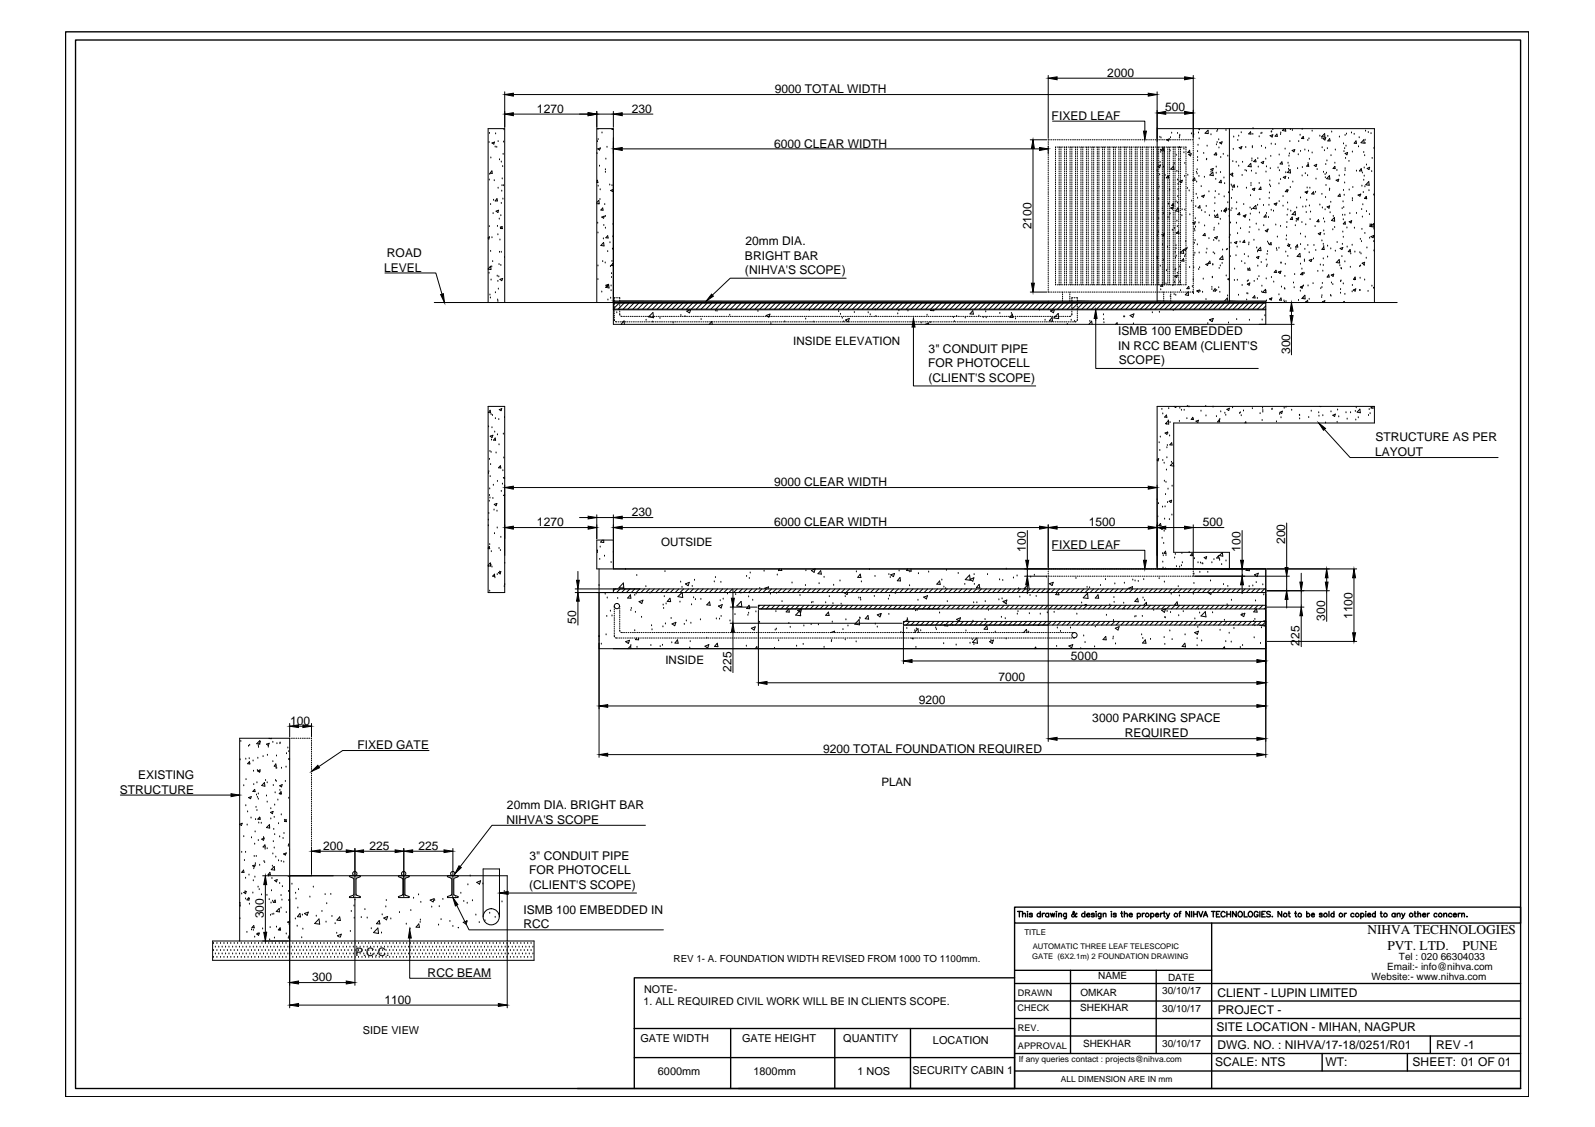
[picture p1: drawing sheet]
<svg xmlns="http://www.w3.org/2000/svg" width="297mm" height="210mm" viewBox="0 0 297 210" stroke-linecap="round" stroke-linejoin="round" font-family="sans-serif">
<defs><g id="words">
<g font-size="2.5">
<text x="254.6" y="174">NIHVA TECHNOLOGIES</text>
<text x="258.4" y="176.9">PVT. LTD.</text>
<text x="272.3" y="176.9">PUNE</text>
</g>
<g font-size="2.2">
<text x="144.3" y="17.4">9000 TOTAL WIDTH</text>
<text x="206.2" y="14.3">2000</text>
<text x="100" y="21">1270</text>
<text x="117.7" y="21">230</text>
<text x="195.8" y="22.3">FIXED LEAF</text>
<text x="217" y="20.7">500</text>
<text x="144.2" y="27.5">6000 CLEAR WIDTH</text>
<text x="72.1" y="47.9">ROAD</text>
<text x="138.8" y="45.6">20mm DIA.</text>
<text x="192.1" y="42.7" transform="rotate(-90 192.1 42.7)">2100</text>
<text x="71.5" y="50.6">LEVEL</text>
<text x="138.7" y="48.3">BRIGHT BAR</text>
<text x="138.7" y="51.1">(NIHVA'S SCOPE)</text>
<text x="147.7" y="64.3">INSIDE ELEVATION</text>
<text x="172.9" y="65.7">3&quot; CONDUIT PIPE</text>
<text x="208.3" y="62.4">ISMB 100 EMBEDDED</text>
<text x="208.3" y="65.2">IN RCC BEAM (CLIENT'S</text>
<text x="240.3" y="65.9" transform="rotate(-90 240.3 65.9)">300</text>
<text x="172.9" y="68.4">FOR PHOTOCELL</text>
<text x="172.9" y="71.2">(CLIENT'S SCOPE)</text>
<text x="208.4" y="67.9">SCOPE)</text>
<text x="256.1" y="82.2">STRUCTURE AS PER</text>
<text x="256.1" y="84.9">LAYOUT</text>
<text x="144.2" y="90.6">9000 CLEAR WIDTH</text>
<text x="100" y="98">1270</text>
<text x="117.7" y="96.1">230</text>
<text x="123.1" y="101.7">OUTSIDE</text>
<text x="144.2" y="98">6000 CLEAR WIDTH</text>
<text x="202.7" y="98">1500</text>
<text x="224" y="98">500</text>
<text x="239.3" y="101.3" transform="rotate(-90 239.3 101.3)">200</text>
<text x="191" y="102.7" transform="rotate(-90 191 102.7)">100</text>
<text x="195.8" y="102.2">FIXED LEAF</text>
<text x="231" y="102.7" transform="rotate(-90 231 102.7)">100</text>
<text x="107.3" y="116.2" transform="rotate(-90 107.3 116.2)">50</text>
<text x="246.8" y="115.6" transform="rotate(-90 246.8 115.6)">300</text>
<text x="251.9" y="115.3" transform="rotate(-90 251.9 115.3)">1100</text>
<text x="123.9" y="123.7">INSIDE</text>
<text x="136.2" y="125.1" transform="rotate(-90 136.2 125.1)">225</text>
<text x="199.4" y="122.9">5000</text>
<text x="242" y="120.2" transform="rotate(-90 242 120.2)">225</text>
<text x="171.1" y="131.2">9200</text>
<text x="185.9" y="126.9">7000</text>
<text x="54" y="135">100</text>
<text x="203.4" y="134.5">3000 PARKING SPACE</text>
<text x="209.5" y="137.2">REQUIRED</text>
<text x="66.6" y="139.5">FIXED GATE</text>
<text x="153.3" y="140.2">9200 TOTAL FOUNDATION REQUIRED</text>
<text x="22.3" y="147.8">STRUCTURE</text>
<text x="25.7" y="145.1">EXISTING</text>
<text x="164.1" y="146.3">PLAN</text>
<text x="94.3" y="153.5">NIHVA'S SCOPE</text>
<text x="94.4" y="150.7">20mm DIA. BRIGHT BAR</text>
<text x="60.2" y="158.2">200</text>
<text x="68.8" y="158.2">225</text>
<text x="77.9" y="158.2">225</text>
<text x="98.6" y="160.1">3&quot; CONDUIT PIPE</text>
<text x="98.5" y="162.9">FOR PHOTOCELL</text>
<text x="98.6" y="165.6">(CLIENT'S SCOPE)</text>
<text x="49.1" y="171.1" transform="rotate(-90 49.1 171.1)">300</text>
<text x="97.5" y="170.2">ISMB 100 EMBEDDED IN</text>
<text x="97.5" y="172.9">RCC</text>
<text x="66.2" y="178">P.C.C.</text>
<text x="58.1" y="182.7">300</text>
<text x="79.6" y="181.9">RCC BEAM</text>
<text x="226.8" y="185.6">CLIENT - LUPIN LIMITED</text>
<text x="71.6" y="186.9">1100</text>
<text x="226.8" y="188.8">PROJECT -</text>
<text x="226.5" y="192">SITE LOCATION - MIHAN, NAGPUR</text>
<text x="226.7" y="195.4">DWG. NO. : NIHVA/17-18/0251/R01</text>
<text x="267.4" y="195.3">REV -1</text>
<text x="226.3" y="198.6">SCALE: NTS</text>
<text x="246.9" y="198.6">WT:</text>
<text x="263.1" y="198.6">SHEET: 01 OF 01</text>
</g>
<g font-size="2">
<text x="119.9" y="184.9">NOTE-</text>
<text x="119.9" y="187.2">1. ALL REQUIRED CIVIL WORK WILL BE IN CLIENTS SCOPE.</text>
<text x="67.6" y="192.5">SIDE VIEW</text>
<text x="119.3" y="194">GATE WIDTH</text>
<text x="138.2" y="194">GATE HEIGHT</text>
<text x="157" y="194">QUANTITY</text>
<text x="173.8" y="194.4">LOCATION</text>
<text x="122.5" y="200.2">6000mm</text>
<text x="140.3" y="200.2">1800mm</text>
<text x="159.7" y="200.2">1 NOS</text>
<text x="169.9" y="200">SECURITY CABIN 1</text>
</g>
<g font-size="1.9">
<text x="260.5" y="178.8">Tel : 020 66304033</text>
<text x="201.2" y="185.5">OMKAR</text>
<text x="204.5" y="182.2">NAME</text>
<text x="216.4" y="185.2">30/10/17</text>
<text x="217.5" y="182.7">DATE</text>
<text x="255.4" y="182.5">Website:- www.nihva.com</text>
<text x="258.3" y="180.6">Email:- info@nihva.com</text>
<text x="201.2" y="188.4">SHEKHAR</text>
<text x="216.4" y="188.4">30/10/17</text>
<text x="201.7" y="195">SHEKHAR</text>
<text x="216.4" y="194.9">30/10/17</text>
</g>
<text font-size="1.8" x="125.4" y="179.2">REV 1- A. FOUNDATION WIDTH REVISED FROM 1000 TO 1100mm.</text>
<g font-size="1.7">
<text x="189.6" y="185.5">DRAWN</text>
<text x="189.5" y="188.4">CHECK</text>
<text x="189.6" y="192">REV.</text>
<text x="189.6" y="195.3">APPROVAL</text>
</g>
<g font-size="1.6">
<text x="189.7" y="197.9">If any queries contact : projects@nihva.com</text>
<text x="197.6" y="201.6">ALL DIMENSION ARE IN mm</text>
</g>
<text font-size="1.5" x="190.8" y="174.2">TITLE</text>
<g font-size="1.4">
<text x="192.2" y="178.6">GATE (6X2.1m) 2 FOUNDATION DRAWING</text>
<text x="192.3" y="176.8">AUTOMATIC THREE LEAF TELESCOPIC</text>
</g>
</g></defs>
<!-- layer: 0 -->
<g fill="none" stroke="#000" stroke-width=".19">
<path d="M94 17.1v6.6M95.6 17.6h118.2M195.2 14.1v11.7M196.9 14.6h23.7M215.5 17.1v39.2M222.2 14.1v11.7M91.1 26.5h.1M91.1 33.5h.1M91.2 24.8h.1M91.2 32.5h.1M91.4 38.1h.1M91.4 29.4h.1"/>
<path d="M91.6 31.8l-.3 .5h.4l-.1-.5M91.6 26.6l.5-.1-.1 .3zM91.8 39.8h.1M91.9 37.3h.1M92 33.7h.1M92.2 27.4h.1M92.3 24.9h.1M92.4 39.3l.5-.1-.2 .4zM92.5 27.4h.1M92.6 37v.4h-.4zM92.8 26.4h.1M92.8 35.1h.1"/>
<path d="M93 29.8h.1M93.4 37.9h.1M93.4 30.2h.1M93.4 35.6h.1M93.5 34.6h.1M93.5 33.3h.1M93.6 31h.1M93.7 37.1h.1M93.7 28.7h.1M93.7 34.6h.1M93.8 26.5h.1M93.9 24.2h.1"/>
<path d="M95.6 21.3h13.9M111.1 37.7l.4-.4 .1 .7-.5-.1M111.1 33.7l.2-.1 .1 .4h-.3M111.1 20.7v3M111.1 21.3h3.1M111.2 28.6h.1M111.3 26.4h.1M111.3 27.7l.5-.1-.2 .3zM111.4 24.1h.1M111.4 26h.1M111.4 34.7h.1M111.6 30.9h.1"/>
<path d="M111.7 37.2h.1M111.8 35.3h.1M112.1 24.8h.1M112.3 39.2l-.4-.1 .3-.4 .1 .5M112.6 38.1h.1M112.7 32.1h.1M112.7 31.6h.1M112.8 29.6h.1M113 27.4h.1M113.6 34.5h.1M113.7 35.5l.5-.2-.1 .4zM114 34.6h.1"/>
<path d="M114.1 24l-.1 .1h.2M114.2 20.7v3M115.9 21.3h5.7M115.9 27.7h77.7M191.9 26h3.1M192.4 27.6v25.1M195.2 26.4v.1M195.2 26.8v.1M195.2 27.2v1.4M195.2 28.8v.2M195.2 29.2v.2M195.2 29.6v.2"/>
<path d="M195.2 30v.2M195.2 30.4v.2M195.2 30.8v.2M195.2 31.2v.2M195.2 31.6v.2M195.2 32v.2M195.2 32.4v.2M195.2 32.9v.1M195.2 33.2v.2M195.2 33.7v.1M195.2 34.1v.1M195.2 34.5v.1"/>
<path d="M195.2 34.9v.2M195.2 35.3v.1M195.2 35.7v.2M195.2 36.1v.1M195.2 36.5v.2M195.2 36.9v.1M195.2 37.3v.2M195.2 37.7v.1M195.2 38.1v.2M195.2 38.5v.2M195.2 38.9v.2M195.2 39.3v.2"/>
<path d="M195.2 39.7v.2M195.4 26l-.2 .1M195.7 26h.1M196 22.6h17.2v1.8M196.1 26h.2M196.5 26h.2M196.6 27.8v.1M196.6 28.2v.2M196.6 28.6v.1M196.6 29v.2M196.6 29.4v.1M196.6 29.8v.2"/>
<path d="M196.6 30.2v.2M196.6 30.6v.2M196.6 31v.2M196.6 31.4v.2M196.6 31.8v.2M196.6 32.3v.1M196.6 32.6v.2M196.6 33.1v.1M196.6 33.4v.2M196.6 33.9v.1M196.6 34.2v.2M196.6 34.7v.1"/>
<path d="M196.6 35.1v.1M196.6 35.5v.1M196.6 35.9v.1M196.6 36.3v.1M196.6 36.7v.2M196.6 37.1v.2M196.6 37.5v.2M196.6 37.9v.2M196.6 38.3v.2M196.6 38.7v.2M196.6 39.1v.2M196.6 39.5v.2"/>
<path d="M196.6 39.9v.2M196.7 27.4l-.1 .2M196.9 26h.2M196.9 27.4h.2M197.2 27.8v.1M197.2 28.2v.2M197.2 28.6v.1M197.2 29v.2M197.2 29.4v.1M197.2 29.8v.2M197.2 30.2v.2M197.2 30.6v.2"/>
<path d="M197.2 31v.2M197.2 31.4v.2M197.2 31.8v.2M197.2 32.3v.1M197.2 32.6v.2M197.2 33.1v.1M197.2 33.4v.2M197.2 33.9v.1M197.2 34.2v.2M197.2 34.7v.1M197.2 35.1v.1M197.2 35.5v.1"/>
<path d="M197.2 35.9v.1M197.2 36.3v.1M197.2 36.7v.2M197.2 37.1v.2M197.2 37.5v.2M197.2 37.9v.2M197.2 38.3v.2M197.2 38.7v.2M197.2 39.1v.2M197.2 39.5v.2M197.2 39.9v.2M197.3 26h.2"/>
<path d="M197.5 27.4h-.2l-.1 .2M197.6 27.4v.2M197.6 27.8v.1M197.6 28.2v.2M197.6 28.6v.1M197.6 29v.2M197.6 29.4v.1M197.6 29.8v.2M197.6 30.2v.2M197.6 30.6v.2M197.6 31v.2M197.6 31.4v.2"/>
<path d="M197.6 31.8v.2M197.6 32.3v.1M197.6 32.6v.2M197.6 33.1v.1M197.6 33.4v.2M197.6 33.9v.1M197.6 34.2v.2M197.6 34.7v.1M197.6 35.1v.1M197.6 35.5v.1M197.6 35.9v.1M197.6 36.3v.1"/>
<path d="M197.6 36.7v.2M197.6 37.1v.2M197.6 37.5v.2M197.6 37.9v.2M197.6 38.3v.2M197.6 38.7v.2M197.6 39.1v.2M197.6 39.5v.2M197.6 39.9v.2M197.7 26h.2M197.7 27.4h.2M198.1 26h.2"/>
<path d="M198.1 27.4h.2v.2M198.3 27.8v.1M198.3 28.2v.2M198.3 28.6v.1M198.3 29v.2M198.3 29.4v.1M198.3 29.8v.2M198.3 30.2v.2M198.3 30.6v.2M198.3 31v.2M198.3 31.4v.2M198.3 31.8v.2"/>
<path d="M198.3 32.3v.1M198.3 32.6v.2M198.3 33.1v.1M198.3 33.4v.2M198.3 33.9v.1M198.3 34.2v.2M198.3 34.7v.1M198.3 35.1v.1M198.3 35.5v.1M198.3 35.9v.1M198.3 36.3v.1M198.3 36.7v.2"/>
<path d="M198.3 37.1v.2M198.3 37.5v.2M198.3 37.9v.2M198.3 38.3v.2M198.3 38.7v.2M198.3 39.1v.2M198.3 39.5v.2M198.3 39.9v.2M198.5 26h.2M198.5 27.4h.2M198.6 27.4v.2M198.6 27.8v.1"/>
<path d="M198.6 28.2v.2M198.6 28.6v.1M198.6 29v.2M198.6 29.4v.1M198.6 29.8v.2M198.6 30.2v.2M198.6 30.6v.2M198.6 31v.2M198.6 31.4v.2M198.6 31.8v.2M198.6 32.3v.1M198.6 32.6v.2"/>
<path d="M198.6 33.1v.1M198.6 33.4v.2M198.6 33.9v.1M198.6 34.2v.2M198.6 34.7v.1M198.6 35.1v.1M198.6 35.5v.1M198.6 35.9v.1M198.6 36.3v.1M198.6 36.7v.2M198.6 37.1v.2M198.6 37.5v.2"/>
<path d="M198.6 37.9v.2M198.6 38.3v.2M198.6 38.7v.2M198.6 39.1v.2M198.6 39.5v.2M198.6 39.9v.2M198.9 26h.2M198.9 27.4h.2M199.3 27.4v.2M199.3 27.8v.1M199.3 28.2v.2M199.3 28.6v.1"/>
<path d="M199.3 29v.2M199.3 29.4v.1M199.3 29.8v.2M199.3 30.2v.2M199.3 30.6v.2M199.3 31v.2M199.3 31.4v.2M199.3 31.8v.2M199.3 32.3v.1M199.3 32.6v.2M199.3 33.1v.1M199.3 33.4v.2"/>
<path d="M199.3 33.9v.1M199.3 34.2v.2M199.3 34.7v.1M199.3 35.1v.1M199.3 35.5v.1M199.3 35.9v.1M199.3 36.3v.1M199.3 36.7v.2M199.3 37.1v.2M199.3 37.5v.2M199.3 37.9v.2M199.3 38.3v.2"/>
<path d="M199.3 38.7v.2M199.3 39.1v.2M199.3 39.5v.2M199.3 39.9v.2M199.3 26h.2M199.3 27.4h.2M199.6 27.4v.2M199.6 27.8v.1M199.6 28.2v.2M199.6 28.6v.1M199.6 29v.2M199.6 29.4v.1"/>
<path d="M199.6 29.8v.2M199.6 30.2v.2M199.6 30.6v.2M199.6 31v.2M199.6 31.4v.2M199.6 31.8v.2M199.6 32.3v.1M199.6 32.6v.2M199.6 33.1v.1M199.6 33.4v.2M199.6 33.9v.1M199.6 34.2v.2"/>
<path d="M199.6 34.7v.1M199.6 35.1v.1M199.6 35.5v.1M199.6 35.9v.1M199.6 36.3v.1M199.6 36.7v.2M199.6 37.1v.2M199.6 37.5v.2M199.6 37.9v.2M199.6 38.3v.2M199.6 38.7v.2M199.6 39.1v.2"/>
<path d="M199.6 39.5v.2M199.6 39.9v.2M199.7 26h.2M199.7 27.4h.2M200.1 26h.2M200.1 27.4h.2v.2M200.3 27.8v.1M200.3 28.2v.2M200.3 28.6v.1M200.3 29v.2M200.3 29.4v.1M200.3 29.8v.2"/>
<path d="M200.3 30.2v.2M200.3 30.6v.2M200.3 31v.2M200.3 31.4v.2M200.3 31.8v.2M200.3 32.3v.1M200.3 32.6v.2M200.3 33.1v.1M200.3 33.4v.2M200.3 33.9v.1M200.3 34.2v.2M200.3 34.7v.1"/>
<path d="M200.3 35.1v.1M200.3 35.5v.1M200.3 35.9v.1M200.3 36.3v.1M200.3 36.7v.2M200.3 37.1v.2M200.3 37.5v.2M200.3 37.9v.2M200.3 38.3v.2M200.3 38.7v.2M200.3 39.1v.2M200.3 39.5v.2"/>
<path d="M200.3 39.9v.2M200.5 26h.2M200.5 27.4h.2M200.6 27.4v.2M200.6 27.8v.1M200.6 28.2v.2M200.6 28.6v.1M200.6 29v.2M200.6 29.4v.1M200.6 29.8v.2M200.6 30.2v.2M200.6 30.6v.2"/>
<path d="M200.6 31v.2M200.6 31.4v.2M200.6 31.8v.2M200.6 32.3v.1M200.6 32.6v.2M200.6 33.1v.1M200.6 33.4v.2M200.6 33.9v.1M200.6 34.2v.2M200.6 34.7v.1M200.6 35.1v.1M200.6 35.5v.1"/>
<path d="M200.6 35.9v.1M200.6 36.3v.1M200.6 36.7v.2M200.6 37.1v.2M200.6 37.5v.2M200.6 37.9v.2M200.6 38.3v.2M200.6 38.7v.2M200.6 39.1v.2M200.6 39.5v.2M200.6 39.9v.2M200.9 26h.2"/>
<path d="M200.9 27.4h.2M201.3 27.4v.2M201.3 27.8v.1M201.3 28.2v.2M201.3 28.6v.1M201.3 29v.2M201.3 29.4v.1M201.3 29.8v.2M201.3 30.2v.2M201.3 30.6v.2M201.3 31v.2M201.3 31.4v.2"/>
<path d="M201.3 31.8v.2M201.3 32.3v.1M201.3 32.6v.2M201.3 33.1v.1M201.3 33.4v.2M201.3 33.9v.1M201.3 34.2v.2M201.3 34.7v.1M201.3 35.1v.1M201.3 35.5v.1M201.3 35.9v.1M201.3 36.3v.1"/>
<path d="M201.3 36.7v.2M201.3 37.1v.2M201.3 37.5v.2M201.3 37.9v.2M201.3 38.3v.2M201.3 38.7v.2M201.3 39.1v.2M201.3 39.5v.2M201.3 39.9v.2M201.4 26h.1M201.4 27.4h.1M201.6 27.4v.2"/>
<path d="M201.6 27.8v.1M201.6 28.2v.2M201.6 28.6v.1M201.6 29v.2M201.6 29.4v.1M201.6 29.8v.2M201.6 30.2v.2M201.6 30.6v.2M201.6 31v.2M201.6 31.4v.2M201.6 31.8v.2M201.6 32.3v.1"/>
<path d="M201.6 32.6v.2M201.6 33.1v.1M201.6 33.4v.2M201.6 33.9v.1M201.6 34.2v.2M201.6 34.7v.1M201.6 35.1v.1M201.6 35.5v.1M201.6 35.9v.1M201.6 36.3v.1M201.6 36.7v.2M201.6 37.1v.2"/>
<path d="M201.6 37.5v.2M201.6 37.9v.2M201.6 38.3v.2M201.6 38.7v.2M201.6 39.1v.2M201.6 39.5v.2M201.6 39.9v.2M201.8 26h.1M201.8 27.4h.1M202.2 26h.1M202.2 27.4h.1v.2M202.3 27.8v.1"/>
<path d="M202.3 28.2v.2M202.3 28.6v.1M202.3 29v.2M202.3 29.4v.1M202.3 29.8v.2M202.3 30.2v.2M202.3 30.6v.2M202.3 31v.2M202.3 31.4v.2M202.3 31.8v.2M202.3 32.3v.1M202.3 32.6v.2"/>
<path d="M202.3 33.1v.1M202.3 33.4v.2M202.3 33.9v.1M202.3 34.2v.2M202.3 34.7v.1M202.3 35.1v.1M202.3 35.5v.1M202.3 35.9v.1M202.3 36.3v.1M202.3 36.7v.2M202.3 37.1v.2M202.3 37.5v.2"/>
<path d="M202.3 37.9v.2M202.3 38.3v.2M202.3 38.7v.2M202.3 39.1v.2M202.3 39.5v.2M202.3 39.9v.2M202.6 26h.1M202.6 27.4h.1M202.7 27.4v.2M202.7 27.8v.1M202.7 28.2v.2M202.7 28.6v.1"/>
<path d="M202.7 29v.2M202.7 29.4v.1M202.7 29.8v.2M202.7 30.2v.2M202.7 30.6v.2M202.7 31v.2M202.7 31.4v.2M202.7 31.8v.2M202.7 32.3v.1M202.7 32.6v.2M202.7 33.1v.1M202.7 33.4v.2"/>
<path d="M202.7 33.9v.1M202.7 34.2v.2M202.7 34.7v.1M202.7 35.1v.1M202.7 35.5v.1M202.7 35.9v.1M202.7 36.3v.1M202.7 36.7v.2M202.7 37.1v.2M202.7 37.5v.2M202.7 37.9v.2M202.7 38.3v.2"/>
<path d="M202.7 38.7v.2M202.7 39.1v.2M202.7 39.5v.2M202.7 39.9v.2M203 26h.1M203 27.4h.1M203.3 27.4v.2M203.3 27.8v.1M203.3 28.2v.2M203.3 28.6v.1M203.3 29v.2M203.3 29.4v.1"/>
<path d="M203.3 29.8v.2M203.3 30.2v.2M203.3 30.6v.2M203.3 31v.2M203.3 31.4v.2M203.3 31.8v.2M203.3 32.3v.1M203.3 32.6v.2M203.3 33.1v.1M203.3 33.4v.2M203.3 33.9v.1M203.3 34.2v.2"/>
<path d="M203.3 34.7v.1M203.3 35.1v.1M203.3 35.5v.1M203.3 35.9v.1M203.3 36.3v.1M203.3 36.7v.2M203.3 37.1v.2M203.3 37.5v.2M203.3 37.9v.2M203.3 38.3v.2M203.3 38.7v.2M203.3 39.1v.2"/>
<path d="M203.3 39.5v.2M203.3 39.9v.2M203.4 26h.2M203.4 27.4h.2M203.7 27.4v.2M203.7 27.8v.1M203.7 28.2v.2M203.7 28.6v.1M203.7 29v.2M203.7 29.4v.1M203.7 29.8v.2M203.7 30.2v.2"/>
<path d="M203.7 30.6v.2M203.7 31v.2M203.7 31.4v.2M203.7 31.8v.2M203.7 32.3v.1M203.7 32.6v.2M203.7 33.1v.1M203.7 33.4v.2M203.7 33.9v.1M203.7 34.2v.2M203.7 34.7v.1M203.7 35.1v.1"/>
<path d="M203.7 35.5v.1M203.7 35.9v.1M203.7 36.3v.1M203.7 36.7v.2M203.7 37.1v.2M203.7 37.5v.2M203.7 37.9v.2M203.7 38.3v.2M203.7 38.7v.2M203.7 39.1v.2M203.7 39.5v.2M203.7 39.9v.2"/>
<path d="M203.8 26h.1M203.8 27.4h.1M204.2 26h.2M204.2 27.4h.2v.2M204.4 27.8v.1M204.4 28.2v.2M204.4 28.6v.1M204.4 29v.2M204.4 29.4v.1M204.4 29.8v.2M204.4 30.2v.2M204.4 30.6v.2"/>
<path d="M204.4 31v.2M204.4 31.4v.2M204.4 31.8v.2M204.4 32.3v.1M204.4 32.6v.2M204.4 33.1v.1M204.4 33.4v.2M204.4 33.9v.1M204.4 34.2v.2M204.4 34.7v.1M204.4 35.1v.1M204.4 35.5v.1"/>
<path d="M204.4 35.9v.1M204.4 36.3v.1M204.4 36.7v.2M204.4 37.1v.2M204.4 37.5v.2M204.4 37.9v.2M204.4 38.3v.2M204.4 38.7v.2M204.4 39.1v.2M204.4 39.5v.2M204.4 39.9v.2M204.6 26h.1"/>
<path d="M204.6 27.4h.1M204.7 27.4v.2M204.7 27.8v.1M204.7 28.2v.2M204.7 28.6v.1M204.7 29v.2M204.7 29.4v.1M204.7 29.8v.2M204.7 30.2v.2M204.7 30.6v.2M204.7 31v.2M204.7 31.4v.2"/>
<path d="M204.7 31.8v.2M204.7 32.3v.1M204.7 32.6v.2M204.7 33.1v.1M204.7 33.4v.2M204.7 33.9v.1M204.7 34.2v.2M204.7 34.7v.1M204.7 35.1v.1M204.7 35.5v.1M204.7 35.9v.1M204.7 36.3v.1"/>
<path d="M204.7 36.7v.2M204.7 37.1v.2M204.7 37.5v.2M204.7 37.9v.2M204.7 38.3v.2M204.7 38.7v.2M204.7 39.1v.2M204.7 39.5v.2M204.7 39.9v.2M205 26h.2M205 27.4h.2M205.3 27.4v.2"/>
<path d="M205.3 27.8v.1M205.3 28.2v.2M205.3 28.6v.1M205.3 29v.2M205.3 29.4v.1M205.3 29.8v.2M205.3 30.2v.2M205.3 30.6v.2M205.3 31v.2M205.3 31.4v.2M205.3 31.8v.2M205.3 32.3v.1"/>
<path d="M205.3 32.6v.2M205.3 33.1v.1M205.3 33.4v.2M205.3 33.9v.1M205.3 34.2v.2M205.3 34.7v.1M205.3 35.1v.1M205.3 35.5v.1M205.3 35.9v.1M205.3 36.3v.1M205.3 36.7v.2M205.3 37.1v.2"/>
<path d="M205.3 37.5v.2M205.3 37.9v.2M205.3 38.3v.2M205.3 38.7v.2M205.3 39.1v.2M205.3 39.5v.2M205.3 39.9v.2M205.4 26h.2M205.4 27.4h.2M205.7 27.4v.2M205.7 27.8v.1M205.7 28.2v.2"/>
<path d="M205.7 28.6v.1M205.7 29v.2M205.7 29.4v.1M205.7 29.8v.2M205.7 30.2v.2M205.7 30.6v.2M205.7 31v.2M205.7 31.4v.2M205.7 31.8v.2M205.7 32.3v.1M205.7 32.6v.2M205.7 33.1v.1"/>
<path d="M205.7 33.4v.2M205.7 33.9v.1M205.7 34.2v.2M205.7 34.7v.1M205.7 35.1v.1M205.7 35.5v.1M205.7 35.9v.1M205.7 36.3v.1M205.7 36.7v.2M205.7 37.1v.2M205.7 37.5v.2M205.7 37.9v.2"/>
<path d="M205.7 38.3v.2M205.7 38.7v.2M205.7 39.1v.2M205.7 39.5v.2M205.7 39.9v.2M205.8 26h.2M205.8 27.4h.2M206.2 26h.2M206.2 27.4h.2M206.3 27.4v.2M206.3 27.8v.1M206.3 28.2v.2"/>
<path d="M206.3 28.6v.1M206.3 29v.2M206.3 29.4v.1M206.3 29.8v.2M206.3 30.2v.2M206.3 30.6v.2M206.3 31v.2M206.3 31.4v.2M206.3 31.8v.2M206.3 32.3v.1M206.3 32.6v.2M206.3 33.1v.1"/>
<path d="M206.3 33.4v.2M206.3 33.9v.1M206.3 34.2v.2M206.3 34.7v.1M206.3 35.1v.1M206.3 35.5v.1M206.3 35.9v.1M206.3 36.3v.1M206.3 36.7v.2M206.3 37.1v.2M206.3 37.5v.2M206.3 37.9v.2"/>
<path d="M206.3 38.3v.2M206.3 38.7v.2M206.3 39.1v.2M206.3 39.5v.2M206.3 39.9v.2M206.6 26h.2M206.6 27.4h.2M206.7 27.4v.2M206.7 27.8v.1M206.7 28.2v.2M206.7 28.6v.1M206.7 29v.2"/>
<path d="M206.7 29.4v.1M206.7 29.8v.2M206.7 30.2v.2M206.7 30.6v.2M206.7 31v.2M206.7 31.4v.2M206.7 31.8v.2M206.7 32.3v.1M206.7 32.6v.2M206.7 33.1v.1M206.7 33.4v.2M206.7 33.9v.1"/>
<path d="M206.7 34.2v.2M206.7 34.7v.1M206.7 35.1v.1M206.7 35.5v.1M206.7 35.9v.1M206.7 36.3v.1M206.7 36.7v.2M206.7 37.1v.2M206.7 37.5v.2M206.7 37.9v.2M206.7 38.3v.2M206.7 38.7v.2"/>
<path d="M206.7 39.1v.2M206.7 39.5v.2M206.7 39.9v.2M207 26h.2M207 27.4h.2M207.4 27.4v.2M207.4 27.8v.1M207.4 28.2v.2M207.4 28.6v.1M207.4 29v.2M207.4 29.4v.1M207.4 29.8v.2"/>
<path d="M207.4 30.2v.2M207.4 30.6v.2M207.4 31v.2M207.4 31.4v.2M207.4 31.8v.2M207.4 32.3v.1M207.4 32.6v.2M207.4 33.1v.1M207.4 33.4v.2M207.4 33.9v.1M207.4 34.2v.2M207.4 34.7v.1"/>
<path d="M207.4 35.1v.1M207.4 35.5v.1M207.4 35.9v.1M207.4 36.3v.1M207.4 36.7v.2M207.4 37.1v.2M207.4 37.5v.2M207.4 37.9v.2M207.4 38.3v.2M207.4 38.7v.2M207.4 39.1v.2M207.4 39.5v.2"/>
<path d="M207.4 39.9v.2M207.4 26h.2M207.4 27.4h.2M207.7 27.4v.2M207.7 27.8v.1M207.7 28.2v.2M207.7 28.6v.1M207.7 29v.2M207.7 29.4v.1M207.7 29.8v.2M207.7 30.2v.2M207.7 30.6v.2"/>
<path d="M207.7 31v.2M207.7 31.4v.2M207.7 31.8v.2M207.7 32.3v.1M207.7 32.6v.2M207.7 33.1v.1M207.7 33.4v.2M207.7 33.9v.1M207.7 34.2v.2M207.7 34.7v.1M207.7 35.1v.1M207.7 35.5v.1"/>
<path d="M207.7 35.9v.1M207.7 36.3v.1M207.7 36.7v.2M207.7 37.1v.2M207.7 37.5v.2M207.7 37.9v.2M207.7 38.3v.2M207.7 38.7v.2M207.7 39.1v.2M207.7 39.5v.2M207.7 39.9v.2M207.8 26h.2"/>
<path d="M207.8 27.4h.2M208.3 26h.1M208.3 27.4h.1v.2M208.4 27.8v.1M208.4 28.2v.2M208.4 28.6v.1M208.4 29v.2M208.4 29.4v.1M208.4 29.8v.2M208.4 30.2v.2M208.4 30.6v.2M208.4 31v.2"/>
<path d="M208.4 31.4v.2M208.4 31.8v.2M208.4 32.3v.1M208.4 32.6v.2M208.4 33.1v.1M208.4 33.4v.2M208.4 33.9v.1M208.4 34.2v.2M208.4 34.7v.1M208.4 35.1v.1M208.4 35.5v.1M208.4 35.9v.1"/>
<path d="M208.4 36.3v.1M208.4 36.7v.2M208.4 37.1v.2M208.4 37.5v.2M208.4 37.9v.2M208.4 38.3v.2M208.4 38.7v.2M208.4 39.1v.2M208.4 39.5v.2M208.4 39.9v.2M208.6 26h.2M208.6 27.4h.2"/>
<path d="M208.7 27.4v.2M208.7 27.8v.1M208.7 28.2v.2M208.7 28.6v.1M208.7 29v.2M208.7 29.4v.1M208.7 29.8v.2M208.7 30.2v.2M208.7 30.6v.2M208.7 31v.2M208.7 31.4v.2M208.7 31.8v.2"/>
<path d="M208.7 32.3v.1M208.7 32.6v.2M208.7 33.1v.1M208.7 33.4v.2M208.7 33.9v.1M208.7 34.2v.2M208.7 34.7v.1M208.7 35.1v.1M208.7 35.5v.1M208.7 35.9v.1M208.7 36.3v.1M208.7 36.7v.2"/>
<path d="M208.7 37.1v.2M208.7 37.5v.2M208.7 37.9v.2M208.7 38.3v.2M208.7 38.7v.2M208.7 39.1v.2M208.7 39.5v.2M208.7 39.9v.2M209.1 26h.1M209.1 27.4h.1M209.4 27.8v.1M209.4 28.2v.2"/>
<path d="M209.4 28.6v.1M209.4 29v.2M209.4 29.4v.1M209.4 29.8v.2M209.4 30.2v.2M209.4 30.6v.2M209.4 31v.2M209.4 31.4v.2M209.4 31.8v.2M209.4 32.3v.1M209.4 32.6v.2M209.4 33.1v.1"/>
<path d="M209.4 33.4v.2M209.4 33.9v.1M209.4 34.2v.2M209.4 34.7v.1M209.4 35.1v.1M209.4 35.5v.1M209.4 35.9v.1M209.4 36.3v.1M209.4 36.7v.2M209.4 37.1v.2M209.4 37.5v.2M209.4 37.9v.2"/>
<path d="M209.4 38.3v.2M209.4 38.7v.2M209.4 39.1v.2M209.4 39.5v.2M209.4 39.9v.2M209.4 26h.2M209.6 27.4h-.2v.2M209.7 27.4v.2M209.7 27.8v.1M209.7 28.2v.2M209.7 28.6v.1M209.7 29v.2"/>
<path d="M209.7 29.4v.1M209.7 29.8v.2M209.7 30.2v.2M209.7 30.6v.2M209.7 31v.2M209.7 31.4v.2M209.7 31.8v.2M209.7 32.3v.1M209.7 32.6v.2M209.7 33.1v.1M209.7 33.4v.2M209.7 33.9v.1"/>
<path d="M209.7 34.2v.2M209.7 34.7v.1M209.7 35.1v.1M209.7 35.5v.1M209.7 35.9v.1M209.7 36.3v.1M209.7 36.7v.2M209.7 37.1v.2M209.7 37.5v.2M209.7 37.9v.2M209.7 38.3v.2M209.7 38.7v.2"/>
<path d="M209.7 39.1v.2M209.7 39.5v.2M209.7 39.9v.2M209.9 26h.1M209.9 27.4h.1M210.2 26h.2M210.2 27.4h.2v.2M210.4 27.8v.1M210.4 28.2v.2M210.4 28.6v.1M210.4 29v.2M210.4 29.4v.1"/>
<path d="M210.4 29.8v.2M210.4 30.2v.2M210.4 30.6v.2M210.4 31v.2M210.4 31.4v.2M210.4 31.8v.2M210.4 32.3v.1M210.4 32.6v.2M210.4 33.1v.1M210.4 33.4v.2M210.4 33.9v.1M210.4 34.2v.2"/>
<path d="M210.4 34.7v.1M210.4 35.1v.1M210.4 35.5v.1M210.4 35.9v.1M210.4 36.3v.1M210.4 36.7v.2M210.4 37.1v.2M210.4 37.5v.2M210.4 37.9v.2M210.4 38.3v.2M210.4 38.7v.2M210.4 39.1v.2"/>
<path d="M210.4 39.5v.2M210.4 39.9v.2M210.7 26h.1M210.7 27.4h.1M210.7 27.4v.2M210.7 27.8v.1M210.7 28.2v.2M210.7 28.6v.1M210.7 29v.2M210.7 29.4v.1M210.7 29.8v.2M210.7 30.2v.2"/>
<path d="M210.7 30.6v.2M210.7 31v.2M210.7 31.4v.2M210.7 31.8v.2M210.7 32.3v.1M210.7 32.6v.2M210.7 33.1v.1M210.7 33.4v.2M210.7 33.9v.1M210.7 34.2v.2M210.7 34.7v.1M210.7 35.1v.1"/>
<path d="M210.7 35.5v.1M210.7 35.9v.1M210.7 36.3v.1M210.7 36.7v.2M210.7 37.1v.2M210.7 37.5v.2M210.7 37.9v.2M210.7 38.3v.2M210.7 38.7v.2M210.7 39.1v.2M210.7 39.5v.2M210.7 39.9v.2"/>
<path d="M211.1 26h.1M211.1 27.4h.1M211.4 27.4v.2M211.4 27.8v.1M211.4 28.2v.2M211.4 28.6v.1M211.4 29v.2M211.4 29.4v.1M211.4 29.8v.2M211.4 30.2v.2M211.4 30.6v.2M211.4 31v.2"/>
<path d="M211.4 31.4v.2M211.4 31.8v.2M211.4 32.3v.1M211.4 32.6v.2M211.4 33.1v.1M211.4 33.4v.2M211.4 33.9v.1M211.4 34.2v.2M211.4 34.7v.1M211.4 35.1v.1M211.4 35.5v.1M211.4 35.9v.1"/>
<path d="M211.4 36.3v.1M211.4 36.7v.2M211.4 37.1v.2M211.4 37.5v.2M211.4 37.9v.2M211.4 38.3v.2M211.4 38.7v.2M211.4 39.1v.2M211.4 39.5v.2M211.4 39.9v.2M211.5 26h.1M211.5 27.4h.1"/>
<path d="M211.8 27.4v.2M211.8 27.8v.1M211.8 28.2v.2M211.8 28.6v.1M211.8 29v.2M211.8 29.4v.1M211.8 29.8v.2M211.8 30.2v.2M211.8 30.6v.2M211.8 31v.2M211.8 31.4v.2M211.8 31.8v.2"/>
<path d="M211.8 32.3v.1M211.8 32.6v.2M211.8 33.1v.1M211.8 33.4v.2M211.8 33.9v.1M211.8 34.2v.2M211.8 34.7v.1M211.8 35.1v.1M211.8 35.5v.1M211.8 35.9v.1M211.8 36.3v.1M211.8 36.7v.2"/>
<path d="M211.8 37.1v.2M211.8 37.5v.2M211.8 37.9v.2M211.8 38.3v.2M211.8 38.7v.2M211.8 39.1v.2M211.8 39.5v.2M211.8 39.9v.2M211.9 26h.2M211.9 27.4h.2M212.3 26h.1M212.3 27.4h.1v.2"/>
<path d="M212.4 27.8v.1M212.4 28.2v.2M212.4 28.6v.1M212.4 29v.2M212.4 29.4v.1M212.4 29.8v.2M212.4 30.2v.2M212.4 30.6v.2M212.4 31v.2M212.4 31.4v.2M212.4 31.8v.2M212.4 32.3v.1"/>
<path d="M212.4 32.6v.2M212.4 33.1v.1M212.4 33.4v.2M212.4 33.9v.1M212.4 34.2v.2M212.4 34.7v.1M212.4 35.1v.1M212.4 35.5v.1M212.4 35.9v.1M212.4 36.3v.1M212.4 36.7v.2M212.4 37.1v.2"/>
<path d="M212.4 37.5v.2M212.4 37.9v.2M212.4 38.3v.2M212.4 38.7v.2M212.4 39.1v.2M212.4 39.5v.2M212.4 39.9v.2M212.7 26h.2M212.7 27.4h.2M212.8 27.4v.2M212.8 27.8v.1M212.8 28.2v.2"/>
<path d="M212.8 28.6v.1M212.8 29v.2M212.8 29.4v.1M212.8 29.8v.2M212.8 30.2v.2M212.8 30.6v.2M212.8 31v.2M212.8 31.4v.2M212.8 31.8v.2M212.8 32.3v.1M212.8 32.6v.2M212.8 33.1v.1"/>
<path d="M212.8 33.4v.2M212.8 33.9v.1M212.8 34.2v.2M212.8 34.7v.1M212.8 35.1v.1M212.8 35.5v.1M212.8 35.9v.1M212.8 36.3v.1M212.8 36.7v.2M212.8 37.1v.2M212.8 37.5v.2M212.8 37.9v.2"/>
<path d="M212.8 38.3v.2M212.8 38.7v.2M212.8 39.1v.2M212.8 39.5v.2M212.8 39.9v.2M213.1 26h.1M213.1 27.4h.1M213.5 27.4v.2M213.5 27.8v.1M213.5 28.2v.2M213.5 28.6v.1M213.5 29v.2"/>
<path d="M213.5 29.4v.1M213.5 29.8v.2M213.5 30.2v.2M213.5 30.6v.2M213.5 31v.2M213.5 31.4v.2M213.5 31.8v.2M213.5 32.3v.1M213.5 32.6v.2M213.5 33.1v.1M213.5 33.4v.2M213.5 33.9v.1"/>
<path d="M213.5 34.2v.2M213.5 34.7v.1M213.5 35.1v.1M213.5 35.5v.1M213.5 35.9v.1M213.5 36.3v.1M213.5 36.7v.2M213.5 37.1v.2M213.5 37.5v.2M213.5 37.9v.2M213.5 38.3v.2M213.5 38.7v.2"/>
<path d="M213.5 39.1v.2M213.5 39.5v.2M213.5 39.9v.2M213.5 26h.2M213.5 27.4h.2M213.8 27.4v.2M213.8 27.8v.1M213.8 28.2v.2M213.8 28.6v.1M213.8 29v.2M213.8 29.4v.1M213.8 29.8v.2"/>
<path d="M213.8 30.2v.2M213.8 30.6v.2M213.8 31v.2M213.8 31.4v.2M213.8 31.8v.2M213.8 32.3v.1M213.8 32.6v.2M213.8 33.1v.1M213.8 33.4v.2M213.8 33.9v.1M213.8 34.2v.2M213.8 34.7v.1"/>
<path d="M213.8 35.1v.1M213.8 35.5v.1M213.8 35.9v.1M213.8 36.3v.1M213.8 36.7v.2M213.8 37.1v.2M213.8 37.5v.2M213.8 37.9v.2M213.8 38.3v.2M213.8 38.7v.2M213.8 39.1v.2M213.8 39.5v.2"/>
<path d="M213.8 39.9v.2M213.9 26h.2M213.9 27.4h.2M214.3 26h.2M214.3 27.4h.2v.2M214.5 27.8v.1M214.5 28.2v.2M214.5 28.6v.1M214.5 29v.2M214.5 29.4v.1M214.5 29.8v.2M214.5 30.2v.2"/>
<path d="M214.5 30.6v.2M214.5 31v.2M214.5 31.4v.2M214.5 31.8v.2M214.5 32.3v.1M214.5 32.6v.2M214.5 33.1v.1M214.5 33.4v.2M214.5 33.9v.1M214.5 34.2v.2M214.5 34.7v.1M214.5 35.1v.1"/>
<path d="M214.5 35.5v.1M214.5 35.9v.1M214.5 36.3v.1M214.5 36.7v.2M214.5 37.1v.2M214.5 37.5v.2M214.5 37.9v.2M214.5 38.3v.2M214.5 38.7v.2M214.5 39.1v.2M214.5 39.5v.2M214.5 39.9v.2"/>
<path d="M214.7 26h.2M214.7 27.4h.2M214.8 27.4v.2M214.8 27.8v.1M214.8 28.2v.2M214.8 28.6v.1M214.8 29v.2M214.8 29.4v.1M214.8 29.8v.2M214.8 30.2v.2M214.8 30.6v.2M214.8 31v.2"/>
<path d="M214.8 31.4v.2M214.8 31.8v.2M214.8 32.3v.1M214.8 32.6v.2M214.8 33.1v.1M214.8 33.4v.2M214.8 33.9v.1M214.8 34.2v.2M214.8 34.7v.1M214.8 35.1v.1M214.8 35.5v.1M214.8 35.9v.1"/>
<path d="M214.8 36.3v.1M214.8 36.7v.2M214.8 37.1v.2M214.8 37.5v.2M214.8 37.9v.2M214.8 38.3v.2M214.8 38.7v.2M214.8 39.1v.2M214.8 39.5v.2M214.8 39.9v.2M215.1 26h.2M215.1 27.4h.2"/>
<path d="M215.5 31.8h.1M215.5 24h40.5v32.3M215.5 26h.2M215.5 27.4h.2M215.6 31l.5-.2-.1 .4zM215.7 39.4h.1M215.8 37.1h.1M215.8 27.4v.2M215.8 27.8v.1M215.8 28.2v.2M215.8 28.6v.1M215.8 29v.2"/>
<path d="M215.8 29.4v.1M215.8 29.8v.2M215.8 30.2v.2M215.8 30.6v.2M215.8 31v.2M215.8 31.4v.2M215.8 31.8v.2M215.8 32.3v.1M215.8 32.6v.2M215.8 33.1v.1M215.8 33.4v.2M215.8 33.9v.1"/>
<path d="M215.8 34.2v.2M215.8 34.7v.1M215.8 35.1v.1M215.8 35.5v.1M215.8 35.9v.1M215.8 36.3v.1M215.8 36.7v.2M215.8 37.1v.2M215.8 37.5v.2M215.8 37.9v.2M215.8 38.3v.2M215.8 38.7v.2"/>
<path d="M215.8 39.1v.2M215.8 39.5v.2M215.8 39.9v.2M215.9 34.8h.1M215.9 26h.2M215.9 27.4h.2M216 32.6h.1M216 25.6h.1M216 30.3h.1M216.1 30.8h.1M216.1 28h.1M216.2 28.4h.1"/>
<path d="M216.2 25.7h.1M216.3 26h.2M216.3 27.4h.2M216.5 38.9h.1M216.5 27.4v.2M216.5 27.8v.1M216.5 28.2v.2M216.5 28.6v.1M216.5 29v.2M216.5 29.4v.1M216.5 29.8v.2M216.5 30.2v.2"/>
<path d="M216.5 30.6v.2M216.5 31v.2M216.5 31.4v.2M216.5 31.8v.2M216.5 32.3v.1M216.5 32.6v.2M216.5 33.1v.1M216.5 33.4v.2M216.5 33.9v.1M216.5 34.2v.2M216.5 34.7v.1M216.5 35.1v.1"/>
<path d="M216.5 35.5v.1M216.5 35.9v.1M216.5 36.3v.1M216.5 36.7v.2M216.5 37.1v.2M216.5 37.5v.2M216.5 37.9v.2M216.5 38.3v.2M216.5 38.7v.2M216.5 39.1v.2M216.5 39.5v.2M216.5 39.9v.2"/>
<path d="M216.6 27.6l.1 .4h-.4zM216.6 39.8h.1M216.7 31.1h.1M216.7 26h.2M216.7 27.4h.2M216.8 27.4v25.6M216.8 28.3h.1M216.9 33.2h.1M217 32.7h.1M217.1 21h3.5M217.1 26h.2M217.1 27.4h.2"/>
<path d="M217.3 26l.5-.1-.2 .3zM217.5 27.4v.2M217.5 27.8v.1M217.5 28.2v.2M217.5 28.6v.1M217.5 29v.2M217.5 29.4v.1M217.5 29.8v.2M217.5 30.2v.2M217.5 30.6v.2M217.5 31v.2M217.5 31.4v.2"/>
<path d="M217.5 31.8v.2M217.5 32.3v.1M217.5 32.6v.2M217.5 33.1v.1M217.5 33.4v.2M217.5 33.9v.1M217.5 34.2v.2M217.5 34.7v.1M217.5 35.1v.1M217.5 35.5v.1M217.5 35.9v.1M217.5 36.3v.1"/>
<path d="M217.5 36.7v.2M217.5 37.1v.2M217.5 37.5v.2M217.5 37.9v.2M217.5 38.3v.2M217.5 38.7v.2M217.5 39.1v.2M217.5 39.5v.2M217.5 39.9v.2M217.6 32.7v.4h-.4zM217.6 26h.1M217.6 27.4h.1"/>
<path d="M217.6 38h.1M217.8 35.4h.1M217.8 27.4v.2M217.8 27.8v.1M217.8 28.2v.2M217.8 28.6v.1M217.8 29v.2M217.8 29.4v.1M217.8 29.8v.2M217.8 30.2v.2M217.8 30.6v.2M217.8 31v.2"/>
<path d="M217.8 31.4v.2M217.8 31.8v.2M217.8 32.3v.1M217.8 32.6v.2M217.8 33.1v.1M217.8 33.4v.2M217.8 33.9v.1M217.8 34.2v.2M217.8 34.7v.1M217.8 35.1v.1M217.8 35.5v.1M217.8 35.9v.1"/>
<path d="M217.8 36.3v.1M217.8 36.7v.2M217.8 37.1v.2M217.8 37.5v.2M217.8 37.9v.2M217.8 38.3v.2M217.8 38.7v.2M217.8 39.1v.2M217.8 39.5v.2M217.8 39.9v.2M217.9 28.1h.1M217.9 39.8h.1"/>
<path d="M217.9 26h.2M217.9 27.4h.2M218 25.7h.1M218 38.7l.5-.1-.1 .3zM218.2 24.8h.1M218.4 26h.1M218.4 27.4h.1M218.5 37.9l.1 .4h-.4zM218.5 27.4v.2M218.5 27.8v.1M218.5 28.2v.2M218.5 28.6v.1"/>
<path d="M218.5 29v.2M218.5 29.4v.1M218.5 29.8v.2M218.5 30.2v.2M218.5 30.6v.2M218.5 31v.2M218.5 31.4v.2M218.5 31.8v.2M218.5 32.3v.1M218.5 32.6v.2M218.5 33.1v.1M218.5 33.4v.2"/>
<path d="M218.5 33.9v.1M218.5 34.2v.2M218.5 34.7v.1M218.5 35.1v.1M218.5 35.5v.1M218.5 35.9v.1M218.5 36.3v.1M218.5 36.7v.2M218.5 37.1v.2M218.5 37.5v.2M218.5 37.9v.2M218.5 38.3v.2"/>
<path d="M218.5 38.7v.2M218.5 39.1v.2M218.5 39.5v.2M218.5 39.9v.2M218.5 30.9l.1 .7-.6-.1zM218.7 30.5h.1M218.8 26h.1M218.8 27.4h.1M218.8 27.4v.2M218.8 27.8v.1M218.8 28.2v.2M218.8 28.6v.1"/>
<path d="M218.8 29v.2M218.8 29.4v.1M218.8 29.8v.2M218.8 30.2v.2M218.8 30.6v.2M218.8 31v.2M218.8 31.4v.2M218.8 31.8v.2M218.8 32.3v.1M218.8 32.6v.2M218.8 33.1v.1M218.8 33.4v.2"/>
<path d="M218.8 33.9v.1M218.8 34.2v.2M218.8 34.7v.1M218.8 35.1v.1M218.8 35.5v.1M218.8 35.9v.1M218.8 36.3v.1M218.8 36.7v.2M218.8 37.1v.2M218.8 37.5v.2M218.8 37.9v.2M218.8 38.3v.2"/>
<path d="M218.8 38.7v.2M218.8 39.1v.2M218.8 39.5v.2M218.8 39.9v.2M218.9 39.3l.6-.6v.7zM219 37.6h.1M219 28.9h.1M219.2 31.9h.1M219.2 26h.1M219.2 27.4h.1M219.3 38.9h.1M219.3 37.8h.1"/>
<path d="M219.3 24.8h.1M219.3 33.5h.1M219.3 36.6h.1M219.4 34.3h.1M219.4 35.3h.1M219.5 32h.1M219.5 27.4v.2M219.5 27.8v.1M219.5 28.2v.2M219.5 28.6v.1M219.5 29v.2M219.5 29.4v.1"/>
<path d="M219.5 29.8v.2M219.5 30.2v.2M219.5 30.6v.2M219.5 31v.2M219.5 31.4v.2M219.5 31.8v.2M219.5 32.3v.1M219.5 32.6v.2M219.5 33.1v.1M219.5 33.4v.2M219.5 33.9v.1M219.5 34.2v.2"/>
<path d="M219.5 34.7v.1M219.5 35.1v.1M219.5 35.5v.1M219.5 35.9v.1M219.5 36.3v.1M219.5 36.7v.2M219.5 37.1v.2M219.5 37.5v.2M219.5 37.9v.2M219.5 38.3v.2M219.5 38.7v.2M219.5 39.1v.2"/>
<path d="M219.5 39.5v.2M219.5 39.9v.2M219.6 29.8h.1M219.6 26h.1M219.6 27.4h.1M219.6 27.5h.1M219.6 25.7h.1M219.7 25.4h.1M219.7 33.8l.5-.2-.1 .4-.4-.2M219.7 25.2h.1M219.9 27.4v.2M219.9 27.8v.1"/>
<path d="M219.9 28.2v.2M219.9 28.6v.1M219.9 29v.2M219.9 29.4v.1M219.9 29.8v.2M219.9 30.2v.2M219.9 30.6v.2M219.9 31v.2M219.9 31.4v.2M219.9 31.8v.2M219.9 32.3v.1M219.9 32.6v.2"/>
<path d="M219.9 33.1v.1M219.9 33.4v.2M219.9 33.9v.1M219.9 34.2v.2M219.9 34.7v.1M219.9 35.1v.1M219.9 35.5v.1M219.9 35.9v.1M219.9 36.3v.1M219.9 36.7v.2M219.9 37.1v.2M219.9 37.5v.2"/>
<path d="M219.9 37.9v.2M219.9 38.3v.2M219.9 38.7v.2M219.9 39.1v.2M219.9 39.5v.2M219.9 39.9v.2M220 26h.1M220 27.4h.1M220.1 39.1h.1M220.4 26h.1M220.4 27.4h.1M220.5 27.8h.1"/>
<path d="M220.5 28.4h.1M220.6 32.9h.1M220.7 30.4h.1M220.7 39.1h.1M220.8 26h.2M220.8 27.4l.1 .2M220.9 27.8v.1M220.9 28.2v.2M220.9 28.6v.1M220.9 29v.2M220.9 29.4v.1M220.9 29.8v.2"/>
<path d="M220.9 30.2v.2M220.9 30.6v.2M220.9 31v.2M220.9 31.4v.2M220.9 31.8v.2M220.9 32.3v.1M220.9 32.6v.2M220.9 33.1v.1M220.9 33.4v.2M220.9 33.9v.1M220.9 34.2v.2M220.9 34.7v.1"/>
<path d="M220.9 35.1v.1M220.9 35.5v.1M220.9 35.9v.1M220.9 36.3v.1M220.9 36.7v.2M220.9 37.1v.2M220.9 37.5v.2M220.9 37.9v.2M220.9 38.3v.2M220.9 38.7v.2M220.9 39.1v.2M220.9 39.5v.2"/>
<path d="M220.9 39.9v.2M221.1 35.1h.1M221.2 32.6h.1M221.2 26h.2M221.4 28.8l.4-.2-.1 .4zM221.5 35.6h.1M221.5 28l.1 .4h-.4zM221.6 26h.2M221.9 24.9h.1M221.9 37.5h.1M222 26l.2 .1M222.2 26.4v.1"/>
<path d="M222.2 26.8v.1M222.2 27.2v.1M222.2 27.6v.1M222.2 28v.2M222.2 28.4v.2M222.2 28.8v.2M222.2 29.2v.2M222.2 29.6v.2M222.2 30v.2M222.2 30.4v.2M222.2 30.8v.2M222.2 31.2v.2"/>
<path d="M222.2 31.6v.2M222.2 32v.2M222.2 32.4v.2M222.2 32.9v.1M222.2 33.2v.2M222.2 33.7v.1M222.2 34.1v.1M222.2 34.5v.1M222.2 34.9v.2M222.2 35.3v.1M222.2 35.7v.2M222.2 36.1v.1"/>
<path d="M222.2 36.5v.2M222.2 36.9v.1M222.2 37.3v.2M222.2 37.7v.1M222.2 38.1v.2M222.2 38.5v.2M222.2 38.9v.2M222.2 39.3v.2M222.2 39.7v.2M222.3 25.1h.1M222.5 33.1l.1 .5h-.5zM222.7 38.5h.1"/>
<path d="M222.8 36.2h.1M222.8 32.1h.1M222.9 33.9h.1M222.9 31.6h.1M222.9 32.4h.1M223 29.3h.1M223 29.9h.1M223 28.2h.1M223 36.9h.1M223.1 27.1h.1M223.2 24.8h.1M223.2 24h.2"/>
<path d="M223.3 32.9h.1M223.3 25.9h.1M223.3 24.2h.1M223.4 38.3l.1 .4h-.4zM223.7 34.8h.1M223.8 39.2h.1M224.2 28.6h.1M224.3 33h.1M224.3 36.3l-.2 .4-.3-.2 .5-.1M224.4 39.6h.1M224.6 38.4h.1M224.7 29.8h.1"/>
<path d="M224.7 29.7h.1M224.8 27.2h.1M225 24.3v.6l-.6-.1zM225.1 35.7h.1M225.3 32.6l.6-.6v.7zM225.5 31.5l.4-.1-.1 .4zM225.5 32h.1M225.5 25.1h.1M226.2 39.4h.1M226.2 37.9h.1M226.2 36.9h.1M226.3 35.7h.1"/>
<path d="M226.4 33.4h.1M226.5 28.4v.5l-.4-.1zM226.5 31.1h.1M226.5 32.3h.1M226.5 27h.1M226.6 28.8h.1M226.6 24.5h.1M226.7 26.5h.1M226.8 24.3h.1M226.8 39.9v.6l-.6-.1zM227 26h.1M227 27.6h.1"/>
<path d="M227 36.2h.1M227.1 26.6l.5-.2-.1 .4zM227.3 32.1h.1M227.3 29.3h.1M227.4 33.6l.1 .4h-.5zM227.5 39.4h.1M227.8 28.7h.1M227.9 39.3l.5-.2-.2 .4zM227.9 33.1h.1M228 36.7h.1M228.1 34.2h.1M228.3 24.3h.1"/>
<path d="M228.4 38.7v.5l-.4-.1zM228.7 29.1h.1M228.7 37.8h.1M228.7 39h.1M228.8 35.9h.1M229 29.6v.1M229 24v32.3M229.1 32.5l.5-.2-.1 .4zM229.2 39.2h.1M229.3 34.5h.1M229.3 37h.1M229.4 34.7h.1"/>
<path d="M229.4 38.9h.1M229.5 32.4h.1M229.5 35.4h.1M229.6 30.1h.1M229.6 32.9h.1M229.7 27.8h.1M229.8 25.5h.1M229.8 34.4l.1 .4h-.4zM230.2 30.2h.1M230.2 38.9h.1M230.3 37.8h.1M230.5 34.8h.1"/>
<path d="M230.5 26.2h.1M230.7 25.4h.1M230.7 30.9h.1M230.8 27.5l.3 .2 .2-.4-.5 .2M230.8 39.6l.1 .4h-.4zM231.2 24.7h.1M231.3 32.7h.1M231.4 30.2h.1M231.6 38.1h.1M231.9 31.8h.1M232 27.5h.1M232.1 35.1h.1"/>
<path d="M232.1 31.9h.1M232.8 38.7h.1M232.8 39.9h.1M232.9 36.4h.1M232.9 24.6l.1 .4-.4-.1zM232.9 30.4l.1 .7-.6-.1zM233 34.2h.1M233 34.6h.1M233.1 31.9h.1M233.1 39h.1M233.1 29.6h.1M233.1 30h.1"/>
<path d="M233.2 27.3h.1M233.2 27.5h.1M233.2 35.2l.5-.1-.1 .4zM233.3 25h.1M233.3 38.8l.6-.5v.6zM233.4 24h.1M233.8 29.7l.1 .4h-.4zM233.9 32.3h.1M234.2 38.2h.1M234.2 29.5h.1M234.3 31.1h.1M234.5 25.5h.1"/>
<path d="M234.5 34.2h.1M234.5 39.7h.1M234.6 37.2h.1M234.8 34.8v.5h-.3zM234.8 24.9h.1M234.9 30.3l.4-.2-.1 .4zM234.9 27.3h.1M235 24.8h.1M235.3 38.3h.1M235.7 27.6h.1M235.7 29.6h.1M235.8 32h.1"/>
<path d="M235.9 31.1h.1M235.9 39.8h.1M236.3 38.2h.1M236.4 37h.1M236.4 35.9h.1M236.4 34.5h.1M236.5 33.7h.1M236.5 25.3l.5-.2-.1 .4zM236.6 31.4h.1M236.6 34.8h.1M236.7 29.1h.1M236.7 26.8h.1"/>
<path d="M236.7 24.6h.1M236.7 39.2h.1M236.8 24.6h.1M237 24.1h.1M237.2 39.3h.1M237.3 38l.5-.2-.2 .4zM237.5 26.9h.1M237.8 25l.1 .4h-.4zM238 31.3h.1M238.2 34.2h.1M238.2 28.9h.1M238.2 37.5h.1"/>
<path d="M238.3 31.8h.1M238.5 25.1h.1M238.5 33.4h.1M238.5 24.8h.1M238.7 30.1l.1 .5-.4-.1zM238.9 36.6h.1M238.9 38.4h.1M239.2 24l-.4 .3 .7 .1-.1-.4M239.3 24.2h.1M239.3 27.8h.1M239.5 32.2h.1M239.5 32.8l-.2 .4-.3-.2 .5-.1"/>
<path d="M239.7 35.3l.1 .4h-.4zM239.8 37.8h.1M239.8 39.1h.1M239.9 35.5h.1M239.9 30.4h.1M240 33.2h.1M240 31.5h.1M240 30.9h.1M240 29.1h.1M240.1 28.7h.1M240.2 26.4h.1M240.3 31.6v.6l-.6-.1z"/>
<path d="M240.3 24.1h.1M240.3 34.9h.1M240.4 39.3h.1M240.6 39.9l.7 .1-.1-.6-.6 .6M240.6 28l.5-.1-.1 .4zM240.7 24.3h.1M240.8 33.9h.1M241.5 38.7h.1M241.7 31.4h.1M241.8 28.8h.1M241.9 26.4h.1M242.1 25.2h.1"/>
<path d="M242.2 28.2h.1M242.2 36.9h.1M242.5 24.1h.1M242.5 32.8h.1M242.5 31.2h.1M242.6 38.6h.1M242.7 25.4l.1 .4h-.4zM243 27.9h.1M243 35.8l.6-.2-.2 .4zM243.1 32.3h.1M243.2 38.5h.1M243.3 39.6h.1"/>
<path d="M243.3 36h.1M243.3 37.3h.1M243.4 35h.1M243.5 32.7h.1M243.6 26.2h.1M243.6 30.4h.1M243.6 30.6l.1 .4-.4-.1zM243.7 28.2h.1M243.8 25.9h.1M243.9 29.7h.1M243.9 38.4h.1M243.9 35.1h.1"/>
<path d="M244.1 39.5h.1M244.4 28.5h.1M244.4 24.4h.1M244.6 35.7l.1 .5-.4-.1zM244.7 30.8l.5-.2-.1 .4zM245 35.8h.1M245.1 33.4h.1M245.3 31.6h.1M245.8 38.2h.1M245.8 25.4h.1M246.1 25.4l.6-.5v.6zM246.2 25.8h.1"/>
<path d="M246.2 36.2h.1M246.2 27.5h.1M246.3 38.7h.1M246.4 25.8l.5-.1-.2 .4zM246.5 32.1h.1M246.6 28.1h.1M246.8 39.1h.1M246.8 32.5h.1M246.8 33.1h.1M246.9 36.8h.1M246.9 30.6h.1M246.9 34.5h.1"/>
<path d="M247 32.3h.1M247.1 30h.1M247.2 38.5l.4-.1-.1 .4zM247.2 27.7h.1M247.3 25.4h.1M247.6 35.5h.1M247.6 32.7l.1 .7-.6-.1zM247.6 35.2h.1M247.6 25.8l.1 .4h-.4zM247.7 39.6h.1M247.8 37.7h.1M247.9 29h.1"/>
<path d="M248 24.6h.1M248.6 30.4h.1M248.6 31v.4h-.3zM248.7 27.9h.1M249 31.8h.1M249.3 33.4l-.5 .2M249.3 33.4l-.1 .4-.4-.2M249.4 32.8h.1M249.4 25.5h.1M249.5 36.2l.1 .4-.4-.1zM250 38.9h.1M250.1 37.6h.1"/>
<path d="M250.2 26.8h.1M250.2 35.5h.1M250.2 38.7h.1M250.3 28.2h.1M250.3 36.4h.1M250.4 34.1h.1M250.4 27.7h.1M250.4 32.6h.1M250.5 31.8h.1M250.5 25.2h.1M250.5 31.4h.1M250.5 28.6l.5-.2-.2 .4z"/>
<path d="M250.6 29.5h.1M250.7 27.2h.1M250.8 25h.1M251.2 30.1h.1M251.3 35.4h.1M251.4 39.8h.1M251.7 24.8h.1M251.9 37.4h.1M251.9 28.3h.1M251.9 37h.1M251.9 34.9h.1M252.2 25h.1"/>
<path d="M252.5 26.2l.1 .5h-.4zM252.6 39.8h.1M252.6 31.9h.1M252.9 36.3l.5-.1-.1 .3zM253 27.3h.1M253.1 25.7h.1M253.5 31.4l.1 .4h-.4zM253.6 39h.1M253.6 34.7h.1M253.7 32.2h.1M253.8 38.1h.1M253.9 35.9h.1"/>
<path d="M254 33.6h.1M254 28.4h.1M254 26l.1 .7-.6-.1zM254.1 31.3h.1M254.1 32.8h.1M254.1 29h.1M254.2 34.8h.1M254.2 26.7h.1M254.2 26.1h.1M254.3 24.4h.1M254.4 37h.1M254.4 36.6l.1 .4h-.4z"/>
<path d="M254.5 30.7h.1M254.5 39.4h.1M254.6 31.4l.5-.2-.2 .4zM254.8 24.7h.1M254.9 33.8l.1 .7-.6-.1zM254.9 35.5h.1M255 40h.1M255.3 24.9h.1M255.5 32h.1M255.5 29.5h.1M255.8 36.3h.1M255.9 27.6h.1"/>
<path d="M71.7 50.8h9.5l1.1 4M80.9 56.3h179.3M90.9 50.1l.5-.5 .1 .6-.6-.1M90.9 44.2l.3-.1-.2 .4h-.1M90.9 56.3v-32.3h3.1v32.3M91.1 50.9h.1M91.1 42.2h.1M91.2 54.9h.1M91.3 55.5h.1M91.4 46.8h.1M91.5 52.2h.1M91.6 49.7h.1"/>
<path d="M91.6 44.3h.1M91.8 48.7h.1M92.3 54.5h.1M92.6 51.4h.1M92.6 42.2h.1M92.7 55.9h.1M92.7 56.1h.1M92.7 43.7h.1M92.7 52.4h.1M92.8 53.8h.1M92.9 51.6h.1M92.9 49.3h.1"/>
<path d="M93 40.8h.1M93 47h.1M93.1 44.7h.1M93.1 52l.5-.1-.2 .4zM93.2 42.4h.1M93.3 40.2h.1M93.3 49.4h.1M93.4 47h.1M93.5 42.2l.1 .4-.4-.1zM94 48h.1M111.1 56.3v-32.3h3.1v36.4h126.8M111.3 41.6h.1"/>
<path d="M111.4 49.5h.1M111.4 43.4h.1M111.4 52.1h.1M112.1 54.4h.1M112.1 40.4l.4-.1-.1 .3zM112.2 48.7h.1M112.4 44.5h.1M112.4 45.2l.1 .6-.6-.1zM112.5 42h.1M112.7 49h.1M112.7 42.5h.1M112.7 40.3h.1"/>
<path d="M112.8 53.1l.5-.1-.1 .4zM113.2 46.9h.1M113.2 43.9l.1 .4h-.5zM113.2 55.9h.1M113.3 53l.1 .6-.6-.1zM113.6 45.2h.1M113.7 49.7h.1M113.7 55.5h.1M113.8 53.3h.1M113.8 54.1h.1M113.9 51h.1M113.9 51.7h.1"/>
<path d="M114 48.7h.1M114.1 46.4h.1M114.1 49.1l.1 .4-.4-.1zM114.1 44.1h.1M114.2 41.8h.1M114.2 41.9h.1M114.2 56.1h121.5v4.3M114.2 57.7h121.5M114.2 57.6h121.5M114.2 56.5h121.5M114.4 55.8v.2M114.4 56.2v.2"/>
<path d="M114.4 56.6v.2M114.4 57.1v.1M114.4 57.4v.2M114.4 57.9v.1M114.4 58.3v.1M114.4 58.7v.1M114.4 59.1v.1M114.4 59.5v.2M114.4 56.5l-.2 .1M114.6 55.5h-.2v.1M114.6 59.9h.3M114.8 55.5h.2"/>
<path d="M114.9 58.3h.1M115.1 59.9h.2M115.2 55.5h.2v.2M115.3 56.5l-1.1 1M115.4 55.9v.2M115.4 56.3v.2M115.4 56.7v.2M115.4 57.2v.1M115.4 57.5v.2M115.4 58v.1M115.4 58.4l.1 .3M115.5 59.9h.2"/>
<path d="M115.6 58.9h.3M115.9 59.9h.2M116.1 58.9h.2M116.2 56.5l-1.1 1.1M116.3 59.9h.2M116.6 58.9h.1M116.7 59.9h.2M116.9 58.9h.2M117.1 56.5l-1.1 1.1M117.2 59.9h.1M117.4 58.9h.1M117.6 59.9h.1"/>
<path d="M117.7 58.9h.2M118 59.9h.1M118 56.5l-1.1 1.1M118.2 58.9h.1M118.4 59.9h.1M118.5 58.9h.2M118.8 59.9h.1M118.9 56.5l-1 1.1M119 58.9h.1M119.2 59.9h.2M119.4 58.9h.1M119.6 59.9h.1"/>
<path d="M119.8 58.9h.1M119.9 56.5l-1.1 1.1M120 59.9h.2M120.2 58.9h.2M120.3 59.6h.1M120.4 59.9h.1M120.6 58.9h.1M120.7 56.5l-1 1.1M120.8 59l.8-.8 .1 1zM120.8 59.9h.2M121 58.9h.2M121.2 59.9h.1"/>
<path d="M121.4 58.9h.2M121.6 60h.1M121.6 59.9h.2M121.7 56.5l-1.1 1.1M121.8 58.9h.2M122 59.9h.2M122.2 58.9h.2M122.4 59.9h.2M122.6 56.5l-1.1 1.1M122.6 58.9h.2M122.8 59.9h.2M122.9 59.3h.1"/>
<path d="M123 58.9h.2M123.2 59.9h.2M123.4 58.9h.2M123.5 56.5l-1.1 1.1M123.6 59.9h.2M123.8 58.9h.2M124.1 59.9h.1M124.2 58.9h.2M124.4 56.5l-1.1 1.1M124.4 59.9h.2M124.6 58.9h.2M124.9 59.9h.1"/>
<path d="M125 58.9h.2M125.2 59.9h.2M125.3 56.5l-1.1 1.1M125.4 58.9h.2M125.7 59.9h.1M125.9 58.9h.1M126 59.9h.2M126.2 56.5l-1 1.1M126.3 58.9h.1M126.5 59.9h.1M126.7 58.9h.1M126.8 58.8h.1"/>
<path d="M126.9 59.9h.1M127.1 58.9h.1M127.1 56.5l-1.1 1.1M127.3 59.9h.1M127.5 58.9h.1M127.6 59h.1M127.7 59.9h.1M127.9 58.9h.1M128 56.5l-1 1.1M128.1 59.9h.1M128.3 58.9h.2M128.5 59.9h.2"/>
<path d="M128.5 57.7l-.6 .3 .5 .3 .2-.6M128.7 58.9h.1M128.9 59.9h.1M129 56.5l-1.1 1.1M129.1 58.9h.2M129.3 59.9h.2M129.5 58.9h.2M129.7 59.9h.2M129.9 56.5l-1.2 1.1M129.9 58.9h.2M130.1 59.9h.2M130.3 58.9h.2"/>
<path d="M130.5 59.9h.2M130.6 59.5h.1M130.7 58.9h.2M130.7 56.5l-1 1.1M130.9 59.9h.2M131.1 58.9h.2M131.3 59.9h.2M131.5 58.9h.2M131.7 56.5l-1.1 1.1M131.7 59.9h.2M131.9 58.9h.2M132.1 59.9h.2"/>
<path d="M132.3 58.9h.2M132.5 59.9l-.4 .5M132.5 59.9l.1 .5M132.5 59.9h.2M132.6 56.5l-1.1 1.1M132.7 58.9h.2M132.9 59.9h.2M133.2 58.9h.1M133.3 57.9h.1M133.4 59.9h.1M133.5 56.5l-1.1 1.1M133.5 58h.1"/>
<path d="M133.5 58.9h.2M133.7 59.9h.2M134 58.9h.1M134.2 59.9h.1M134.3 58.9h.2M134.4 56.5l-1.1 1.1M134.5 59.9h.2M134.8 58.9h.1M135 59.9h.1M135.2 58.9h.1M135.3 56.5l-1.1 1.1M135.4 59.9h.1"/>
<path d="M135.6 58.9h.1M135.8 59.9h.1M135.9 58.7h.1M136 58.9h.2M136.2 59.9h.1M136.2 56.5l-1.1 1.1M136.4 58.9h.1M136.6 59.9h.2M136.8 58.9h.2M137 59.9h.1M137.1 56.5l-1.1 1.1M137.2 58.9h.1"/>
<path d="M137.4 59.9h.2M137.6 58.9h.2M137.8 59.9h.2M138 56.5l-1 1.1M138 58.9h.1M138.2 59.9h.2M138.4 58.9h.2M138.6 59.9h.2M138.8 58.9h.2M139 56.5l-1.1 1.1M139 59.9h.2M139.2 58.9h.2"/>
<path d="M139.4 59.9h.2M139.6 58.9h.2M139.8 56.5l-1 1.1M139.8 59.9h.2M140 58.9h.2M140.2 59.9h.2M140.4 58.9h.2M140.6 59.9h.2M140.8 56.5l-1.1 1.1M140.8 58.9h.2M141 59.9h.2M141.2 58h.1"/>
<path d="M141.2 58.9h.2M141.4 59.9h.2M141.7 56.5l-1.1 1.1M141.7 58.9h.1M141.8 59.9h.2M142 58.9h.2M142.3 59.9h.1M142.5 58.9h.1M142.6 56.5l-1.1 1.1M142.7 58.8l.7-.3-.2 .6zM142.7 59.9h.1M142.8 58.9h.2"/>
<path d="M143.1 59.9h.1M143.3 58.9h.1M143.5 56.5l-1.1 1.1M143.5 59.9h.1M143.7 58.9h.1M143.9 59.9h.1M144.1 58.9h.1M144.3 59.9h.2M144.4 56.5l-1.1 1.1M144.5 58.9h.1M144.7 59.9h.1M144.9 58.9h.1"/>
<path d="M145.1 59.9h.2M145.3 56.5l-1.1 1.1M145.3 58.9h.2M145.5 59.9h.1M145.7 58.9h.2M145.9 59.9h.2M146.1 58.9h.2M146.1 59.9h.1M146.2 56.5l-1.1 1.1M146.3 59.9h.1M146.5 58.9h.2M146.7 59.9h.2"/>
<path d="M146.9 58.9h.2M147.1 56.5l-1.1 1.1M147.1 59.9h.2M147.3 58.9h.2M147.5 59.9h.2M147.7 58.9h.2M147.9 59.9h.2M148 56.5l-1 1.1M148.1 58.9h.2M148.3 59.9h.2M148.5 58.9h.2M148.7 59.9h.2"/>
<path d="M148.9 56.5l-1.1 1.1M148.9 58.9h.2M149.2 59.9h.1M149.3 58.9h.2M149.5 59.9h.2M149.7 58.9h.2M149.8 56.5l-1 1.1M150 59.9h.1M150 59.4h.1M150.1 58.9h.2M150.3 59.9h.2M150.6 58.9h.1"/>
<path d="M150.7 57.8h.1M150.8 56.5l-1.1 1.1M150.8 59.9h.1M151 58.9h.1M151.1 59.9h.2M151.4 58.9h.1M151.6 60h.1M151.6 59.9h.1M151.7 56.5l-1.1 1.1M151.8 58.9h.1M152 59.9h.1M152.2 58.9h.1"/>
<path d="M152.4 59.9h.1M152.6 56.5l-1.1 1.1M152.6 58.9h.2M152.8 59.9h.1M153 58.9h.1M153.2 59.9h.1M153.4 58.9h.2M153.5 56.5l-1.1 1.1M153.6 59.9h.2M153.8 58.9h.1M154 59.9h.1M154.2 58.9h.2"/>
<path d="M154.4 56.5l-1.1 1.1M154.4 59.9h.2M154.6 58.9h.2M154.8 59.9h.2M155 58.9h.2M155.2 59.9h.2M155.3 56.5l-1.1 1.1M155.4 58.9h.2M155.6 59.9h.2M155.8 58.9h.2M156 59.9h.2M156.2 58h.1"/>
<path d="M156.2 56.5l-1.1 1.1M156.2 58.9h.2M156.4 59.9h.2M156.5 58.5h.1M156.6 58.9h.2M156.8 59.9h.2M156.9 59.3h.1M157 58.9h.2M157.1 59.9h.1M157.1 56.5l-1 1.1M157.2 59.9h.2M157.5 59.6l.7-.3-.2 .6z"/>
<path d="M157.5 58.9h.1M157.6 51.8h-21.6l-3.3 3.1M157.6 59.9h.2M157.8 58.9h.2M158 56.5l-1.1 1.1M158 59.9h.2M158.3 58.9h.1M158.5 59.9h.1M158.6 58.9h.2M158.8 59.9h.2M158.9 56.5l-1 1.1M159.1 58.9h.1"/>
<path d="M159.1 58.2h.1M159.3 59.9h.1M159.4 58.9h.2M159.7 59.9h.1M159.9 56.5l-1.1 1.1M159.9 58.9h.1M160.1 59.9h.1M160.3 58.9h.1M160.5 59.9h.1M160.7 58.9h.1M160.8 56.5l-1.1 1.1M160.9 59.9h.2"/>
<path d="M161.1 58.9h.2M161.3 59.9h.1M161.5 58.9h.1M161.7 58.3h.1M161.7 56.5l-1.1 1.1M161.7 59.9h.2M161.9 58.9h.2M162.1 58.6h.1M162.1 59.9h.1M162.3 58.9h.1M162.5 59.9h.2M162.6 56.5l-1.1 1.1"/>
<path d="M162.7 58.9h.2M162.9 59.9h.2M163 57.7h.1M163.1 58.9h.1M163.1 58.9h.2M163.3 59.9h.2M163.5 56.5l-1.1 1.1M163.5 58.9h.2M163.7 59.9h.2M163.9 58.9h.2M164.1 59.9h.2M164.3 58.9h.2"/>
<path d="M164.4 56.5l-1.1 1.1M164.5 59.9h.2M164.7 58.9h.2M164.9 59.9h.2M165.1 58.9h.2M165.3 56.5l-1.1 1.1M165.3 59.9h.2M165.5 58.9h.2M165.7 59.9h.2M165.9 58.9h.2M166.1 59.9h.2M166.2 56.5l-1.1 1.1"/>
<path d="M166.3 58.9h.2M166.6 59.9h.1M166.8 58.9h.1M166.9 59.9h.2M167.1 56.5l-1.1 1.1M167.1 58.9h.2M167.2 58.5h.1M167.4 59.9h.1M167.4 57.9h.1M167.6 58.9h.1M167.8 59.9h.1M168 58.9h.1"/>
<path d="M168 56.5l-1.1 1.1M168.2 59.9h.1M168.4 58.9h.1M168.6 59.9h.1M168.8 58.9h.1M168.9 56.5l-1 1.1M169 59.9h.1M169.1 57.9h.1M169.2 58.9h.1M169.4 59.9h.2M169.6 58.9h.1M169.8 59.9h.1"/>
<path d="M169.9 56.5l-1.1 1.1M170 58.9h.2M170.2 59.9h.2M170.4 58.9h.2M170.6 59.9h.1M170.7 56.5l-1 1.1M170.8 58.9h.2M171 59.9h.2M171.2 58.9h.2M171.4 59.9h.1M171.6 58.9h.2M171.7 56.5l-1.1 1.1"/>
<path d="M171.8 59.9h.2M172 58.9h.2M172.2 59.9h.2M172.4 58.9h.2M172.6 56.5l-1.1 1.1M172.6 59.9h.2M172.6 58.7h.1M172.8 58.9h.2M173 59.9h.2M173.2 58.9h.2M173.4 57.7l-.1 .1 .6 .1v-.2M173.4 59.9h.2"/>
<path d="M173.5 56.5l-1.1 1.1M173.6 58.9h.2M173.8 59.9h.2M174 58.9h.2M174.3 59.9h.1M174.4 56.5l-1.1 1.1M174.4 58.9h.2M174.6 59.9h.2M174.9 58.9h.1M175.1 59.9h.1M175.2 58.9h.2M175.3 56.5l-1.1 1.1"/>
<path d="M175.4 59.9h.2M175.7 58.9h.1M175.9 59.9h.1M176.1 58.9h.1M176.2 56.5l-1.1 1.1M176.2 59.9h.2M176.5 58.9h.1M176.7 59.9h.1M176.9 58.9h.2M177.1 59.9h.1M177.1 56.5l-1.1 1.1M177.3 58.9h.1"/>
<path d="M177.5 59.9h.1M177.6 59.1h.1M177.7 58.9h.2M177.7 59.9h.1M177.9 59.9h.1M178 56.5l-1 1.1M178.1 58.9h.1M178.2 58.9h.1M178.3 59.9h.1M178.5 58.9h.2M178.7 59.9h.2M178.9 58.9h.1"/>
<path d="M179 56.5l-1.1 1.1M179.1 59.9h.2M179.3 58.9h.2M179.5 59.9h.2M179.7 58.9h.2M179.8 59.2h.1M179.8 56.5l-1.1 1.1M179.9 59.9h.2M180.1 58.9h.2M180.3 59.9h.2M180.5 58.9h.2M180.7 56.5l-1 1.1"/>
<path d="M180.7 59.9h.2M180.9 58.9h.2M181.1 59.9h.2M181.2 57.9l.1 .6h-.6zM181.3 58.9h.2M181.5 59.9h.2M181.7 56.5l-1.1 1.1M181.8 58.9h.1M181.9 59.9h.2M182.1 58.9h.2M182.3 58.9h.1M182.3 59.9h.2"/>
<path d="M182.6 56.5l-1.1 1.1M182.6 58.9h.1M182.7 59.9h.2M182.9 58.9h.2M183.1 59.1h.1M183.1 59.9h.2M183.4 58.9h.1M183.5 56.5l-1.1 1.1M183.6 58.1h.1M183.6 59.9h.1M183.7 59.2h.1M183.7 58.9h.2"/>
<path d="M184 59.9h.1M184.2 58.9h.1M184.4 56.5l-1.1 1.1M184.4 59.9h.1M184.5 58.9h.2M184.8 59.9h.1M185 58.9h.1M185.2 59.9h.1M185.3 56.5l-1.1 1.1M185.4 58.9h.1M185.6 59.9h.1M185.8 58.9h.1"/>
<path d="M186 59.9h.2M186.2 58.4h.1M186.2 56.5l-1.1 1.1M186.2 58.9h.2M186.4 59.9h.1M186.6 58.9h.1M186.8 59.9h.2M187 58.9h.2M187.1 56.5l-1.1 1.1M187.2 59.9h.1M187.4 58.9h.2M187.6 59.9h.2"/>
<path d="M187.8 58.9h.2M188 56.5l-1 1.1M188 59.9h.2M188.2 58.9h.2M188.4 58.4h.1M188.4 59.9h.2M188.5 58.5l.2 .6h-.6zM188.6 58.9h.2M188.8 59.9h.2M188.9 56.5l-1.1 1.1M189 58.9h.2M189.1 59.4h.1"/>
<path d="M189.2 59.9h.2M189.4 58.9h.2M189.6 59.9h.2M189.8 56.5l-1 1.1M189.8 58.9h.2M190 59.9h.2M190.2 58.9h.2M190.4 59.9h.2M190.6 58.9h.2M190.8 56.5l-1.1 1.1M190.9 59.9h.1M191 58.9h.2"/>
<path d="M191.2 59.9h.2M191.4 58.9h.2M191.7 56.5l-1.1 1.1M191.7 59.9h.1M191.9 58.9h.1M191.9 54.4h3.1M192 59.9h.2M192.2 58.9h.2M192.5 59.9h.1M192.6 56.5l-1.1 1.1M192.7 58.9h.1M192.9 59.9h.1"/>
<path d="M193.1 58.9h.1M193.3 59.9h.1M193.5 56.5l-1.1 1.1M193.5 58.9h.1M193.6 57.7h.1M193.7 59.9h.1M193.9 58.9h.1M194.1 59.9h.1M194.3 58.9h.2M194.4 56.5l-1.1 1.1M194.5 59.9h.2M194.6 59.6h.1"/>
<path d="M194.7 58.9h.1M194.9 59.9h.1M195.1 58.9h.2M195.2 40.1v.2M195.2 40.6v.1M195.2 40.9v.2M195.2 41.4v.1M195.2 41.7v.2M195.2 42.2v.1M195.2 42.5v.2M195.2 43v.1M195.2 43.4v.1"/>
<path d="M195.2 43.8v.1M195.2 44.2v.2M195.2 44.6v.1M195.2 45v.2M195.2 45.4v.2M195.2 45.8v.2M195.2 46.2v.2M195.2 46.6v.2M195.2 47v.2M195.2 47.4v.2M195.2 47.8v.2M195.2 48.2v.2"/>
<path d="M195.2 48.6v.2M195.2 49v.2M195.2 49.4v.2M195.2 49.9v.1M195.2 50.2v.2M195.2 50.7v.1M195.2 51.1v.1M195.2 51.5v.1M195.2 51.9v.1M195.2 52.3v.2M195.2 52.7v.1M195.2 53.1v.2"/>
<path d="M195.2 53.5v.1M195.2 53.9v.2M195.2 54.3l.2 .1M195.3 56.5l-1.1 1.1M195.3 59.9h.2M195.5 58.9h.2M195.7 59.9h.1M195.7 54.4h.1M195.9 58.9h.2M195.9 59.1l.1 .7-.6-.1zM196.1 59.9h.2M196.1 54.4h.2"/>
<path d="M196.2 56.5l-1.1 1.1M196.3 57.7l-.7 .2 .6 .4 .2-.6M196.3 58.9h.2M196.5 54.4h.2M196.5 58.9l.6-.5 .1 1-.9-.2zM196.5 59.9h.2M196.6 40.3v.2M196.6 40.7v.2M196.6 41.1v.2M196.6 41.6v.1M196.6 42v.1M196.6 42.4v.1"/>
<path d="M196.6 42.8v.1M196.6 43.2v.1M196.6 43.6v.1M196.6 44v.2M196.6 44.4v.1M196.6 44.8v.2M196.6 45.2v.1M196.6 45.6v.2M196.6 46v.2M196.6 46.4v.2M196.6 46.8v.2M196.6 47.2v.2"/>
<path d="M196.6 47.6v.2M196.6 48v.2M196.6 48.4v.2M196.6 48.9v.1M196.6 49.2v.2M196.6 49.7v.1M196.6 50v.2M196.6 50.5v.1M196.6 50.8v.2M196.6 51.3v.1M196.6 51.7v.1M196.6 52.1v.1"/>
<path d="M196.6 52.5v.2M196.6 52.9l.1 .1M196.7 58.9h.2M196.9 59.9h.2M196.9 54.4h.2M196.9 53h.2M197.1 56.5l-1.1 1.1M197.1 58.9h.2M197.2 52.9l.1 .1h.2M197.2 40.3v.2M197.2 40.7v.2M197.2 41.1v.2"/>
<path d="M197.2 41.6v.1M197.2 42v.1M197.2 42.4v.1M197.2 42.8v.1M197.2 43.2v.1M197.2 43.6v.1M197.2 44v.2M197.2 44.4v.1M197.2 44.8v.2M197.2 45.2v.1M197.2 45.6v.2M197.2 46v.2"/>
<path d="M197.2 46.4v.2M197.2 46.8v.2M197.2 47.2v.2M197.2 47.6v.2M197.2 48v.2M197.2 48.4v.2M197.2 48.9v.1M197.2 49.2v.2M197.2 49.7v.1M197.2 50v.2M197.2 50.5v.1M197.2 50.8v.2"/>
<path d="M197.2 51.3v.1M197.2 51.7v.1M197.2 52.1v.1M197.2 52.5v.2M197.3 54.4h.2M197.3 59.9h.2M197.5 58.9h.2M197.6 40.3v.2M197.6 40.7v.2M197.6 41.1v.2M197.6 41.6v.1M197.6 42v.1"/>
<path d="M197.6 42.4v.1M197.6 42.8v.1M197.6 43.2v.1M197.6 43.6v.1M197.6 44v.2M197.6 44.4v.1M197.6 44.8v.2M197.6 45.2v.1M197.6 45.6v.2M197.6 46v.2M197.6 46.4v.2M197.6 46.8v.2"/>
<path d="M197.6 47.2v.2M197.6 47.6v.2M197.6 48v.2M197.6 48.4v.2M197.6 48.9v.1M197.6 49.2v.2M197.6 49.7v.1M197.6 50v.2M197.6 50.5v.1M197.6 50.8v.2M197.6 51.3v.1M197.6 51.7v.1"/>
<path d="M197.6 52.1v.1M197.6 52.5v.2M197.6 52.9v.1M197.7 59.9h.2M197.7 54.4l.2 .1M197.7 53h.2M197.9 54.7v.2M197.9 55.2v.1M197.9 55.5v.2M197.9 56v.1M197.9 58.9h.2M198 56.5l-1.1 1.1"/>
<path d="M198.1 59.9h.2M198.1 54.4h.2M198.3 52.9v.1h-.2M198.3 40.3v.2M198.3 40.7v.2M198.3 41.1v.2M198.3 41.6v.1M198.3 42v.1M198.3 42.4v.1M198.3 42.8v.1M198.3 43.2v.1M198.3 43.6v.1"/>
<path d="M198.3 44v.2M198.3 44.4v.1M198.3 44.8v.2M198.3 45.2v.1M198.3 45.6v.2M198.3 46v.2M198.3 46.4v.2M198.3 46.8v.2M198.3 47.2v.2M198.3 47.6v.2M198.3 48v.2M198.3 48.4v.2"/>
<path d="M198.3 48.9v.1M198.3 49.2v.2M198.3 49.7v.1M198.3 50v.2M198.3 50.5v.1M198.3 50.8v.2M198.3 51.3v.1M198.3 51.7v.1M198.3 52.1v.1M198.3 52.5v.2M198.3 58.9h.2M198.5 59.9h.2"/>
<path d="M198.5 54.4h.2M198.5 53h.2M198.6 40.3v.2M198.6 40.7v.2M198.6 41.1v.2M198.6 41.6v.1M198.6 42v.1M198.6 42.4v.1M198.6 42.8v.1M198.6 43.2v.1M198.6 43.6v.1M198.6 44v.2"/>
<path d="M198.6 44.4v.1M198.6 44.8v.2M198.6 45.2v.1M198.6 45.6v.2M198.6 46v.2M198.6 46.4v.2M198.6 46.8v.2M198.6 47.2v.2M198.6 47.6v.2M198.6 48v.2M198.6 48.4v.2M198.6 48.9v.1"/>
<path d="M198.6 49.2v.2M198.6 49.7v.1M198.6 50v.2M198.6 50.5v.1M198.6 50.8v.2M198.6 51.3v.1M198.6 51.7v.1M198.6 52.1v.1M198.6 52.5v.2M198.6 52.9v.1M198.7 58.9h.2M198.9 56.5l-1.1 1.1"/>
<path d="M198.9 59.9h.2M198.9 54.4h.2M198.9 53h.2M199.2 54.4v.1M199.2 54.7v.2M199.2 55.2v.1M199.2 55.5v.2M199.2 56v.1M199.3 40.3v.2M199.3 40.7v.2M199.3 41.1v.2M199.3 41.6v.1"/>
<path d="M199.3 42v.1M199.3 42.4v.1M199.3 42.8v.1M199.3 43.2v.1M199.3 43.6v.1M199.3 44v.2M199.3 44.4v.1M199.3 44.8v.2M199.3 45.2v.1M199.3 45.6v.2M199.3 46v.2M199.3 46.4v.2"/>
<path d="M199.3 46.8v.2M199.3 47.2v.2M199.3 47.6v.2M199.3 48v.2M199.3 48.4v.2M199.3 48.9v.1M199.3 49.2v.2M199.3 49.7v.1M199.3 50v.2M199.3 50.5v.1M199.3 50.8v.2M199.3 51.3v.1"/>
<path d="M199.3 51.7v.1M199.3 52.1v.1M199.3 52.5v.2M199.3 52.9v.1M199.3 54.4h.2M199.3 53h.2M199.4 59.9h.1M199.4 58.9h-.2M199.5 59.6h.1M199.6 40.3v.2M199.6 40.7v.2M199.6 41.1v.2"/>
<path d="M199.6 41.6v.1M199.6 42v.1M199.6 42.4v.1M199.6 42.8v.1M199.6 43.2v.1M199.6 43.6v.1M199.6 44v.2M199.6 44.4v.1M199.6 44.8v.2M199.6 45.2v.1M199.6 45.6v.2M199.6 46v.2"/>
<path d="M199.6 46.4v.2M199.6 46.8v.2M199.6 47.2v.2M199.6 47.6v.2M199.6 48v.2M199.6 48.4v.2M199.6 48.9v.1M199.6 49.2v.2M199.6 49.7v.1M199.6 50v.2M199.6 50.5v.1M199.6 50.8v.2"/>
<path d="M199.6 51.3v.1M199.6 51.7v.1M199.6 52.1v.1M199.6 52.5v.2M199.6 52.9v.1M199.6 55.9v.2M199.6 56.3v.2M199.6 56.7v.2M199.6 57.2v.1M199.6 57.5v.2M199.6 58v.1M199.6 58.4v.3"/>
<path d="M199.7 59.9h.2M199.7 54.4h.2M199.7 53h.2M199.8 55.5h-.2v.2M199.8 56.5l-1 1.1M200 55.5h.2M200.1 59.9h.1M200.1 54.4h.2M200.3 52.9v.1h-.2M200.3 40.3v.2M200.3 40.7v.2M200.3 41.1v.2"/>
<path d="M200.3 41.6v.1M200.3 42v.1M200.3 42.4v.1M200.3 42.8v.1M200.3 43.2v.1M200.3 43.6v.1M200.3 44v.2M200.3 44.4v.1M200.3 44.8v.2M200.3 45.2v.1M200.3 45.6v.2M200.3 46v.2"/>
<path d="M200.3 46.4v.2M200.3 46.8v.2M200.3 47.2v.2M200.3 47.6v.2M200.3 48v.2M200.3 48.4v.2M200.3 48.9v.1M200.3 49.2v.2M200.3 49.7v.1M200.3 50v.2M200.3 50.5v.1M200.3 50.8v.2"/>
<path d="M200.3 51.3v.1M200.3 51.7v.1M200.3 52.1v.1M200.3 52.5v.2M200.4 59.9h-.2M200.5 55.5h.1v.1M200.5 54.4h.2M200.5 53h.2M200.6 40.3v.2M200.6 40.7v.2M200.6 41.1v.2M200.6 41.6v.1"/>
<path d="M200.6 42v.1M200.6 42.4v.1M200.6 42.8v.1M200.6 43.2v.1M200.6 43.6v.1M200.6 44v.2M200.6 44.4v.1M200.6 44.8v.2M200.6 45.2v.1M200.6 45.6v.2M200.6 46v.2M200.6 46.4v.2"/>
<path d="M200.6 46.8v.2M200.6 47.2v.2M200.6 47.6v.2M200.6 48v.2M200.6 48.4v.2M200.6 48.9v.1M200.6 49.2v.2M200.6 49.7v.1M200.6 50v.2M200.6 50.5v.1M200.6 50.8v.2M200.6 51.3v.1"/>
<path d="M200.6 51.7v.1M200.6 52.1v.1M200.6 52.5v.2M200.6 52.9v.1M200.6 55.8v.2M200.6 56.2v.2M200.6 56.6v.2M200.6 57.1v.1M200.6 57.4v.2M200.6 57.9v.1M200.6 58.3v.1M200.6 58.7v.1"/>
<path d="M200.6 59.1v.1M200.6 59.5v.2M200.8 56.5l-1.1 1.1M200.9 54.4h.2M200.9 53h.2M201.3 40.3v.2M201.3 40.7v.2M201.3 41.1v.2M201.3 41.6v.1M201.3 42v.1M201.3 42.4v.1M201.3 42.8v.1"/>
<path d="M201.3 43.2v.1M201.3 43.6v.1M201.3 44v.2M201.3 44.4v.1M201.3 44.8v.2M201.3 45.2v.1M201.3 45.6v.2M201.3 46v.2M201.3 46.4v.2M201.3 46.8v.2M201.3 47.2v.2M201.3 47.6v.2"/>
<path d="M201.3 48v.2M201.3 48.4v.2M201.3 48.9v.1M201.3 49.2v.2M201.3 49.7v.1M201.3 50v.2M201.3 50.5v.1M201.3 50.8v.2M201.3 51.3v.1M201.3 51.7v.1M201.3 52.1v.1M201.3 52.5v.2"/>
<path d="M201.3 52.9v.1M201.4 54.4h.1M201.4 53h.1M201.6 56.5l-1 1.1M201.6 40.3v.2M201.6 40.7v.2M201.6 41.1v.2M201.6 41.6v.1M201.6 42v.1M201.6 42.4v.1M201.6 42.8v.1M201.6 43.2v.1"/>
<path d="M201.6 43.6v.1M201.6 44v.2M201.6 44.4v.1M201.6 44.8v.2M201.6 45.2v.1M201.6 45.6v.2M201.6 46v.2M201.6 46.4v.2M201.6 46.8v.2M201.6 47.2v.2M201.6 47.6v.2M201.6 48v.2"/>
<path d="M201.6 48.4v.2M201.6 48.9v.1M201.6 49.2v.2M201.6 49.7v.1M201.6 50v.2M201.6 50.5v.1M201.6 50.8v.2M201.6 51.3v.1M201.6 51.7v.1M201.6 52.1v.1M201.6 52.5v.2M201.6 52.9v.1"/>
<path d="M201.8 54.4h.1M201.8 53h.1M202.2 54.4h.1M202.3 52.9v.1h-.1M202.3 40.3v.2M202.3 40.7v.2M202.3 41.1v.2M202.3 41.6v.1M202.3 42v.1M202.3 42.4v.1M202.3 42.8v.1M202.3 43.2v.1"/>
<path d="M202.3 43.6v.1M202.3 44v.2M202.3 44.4v.1M202.3 44.8v.2M202.3 45.2v.1M202.3 45.6v.2M202.3 46v.2M202.3 46.4v.2M202.3 46.8v.2M202.3 47.2v.2M202.3 47.6v.2M202.3 48v.2"/>
<path d="M202.3 48.4v.2M202.3 48.9v.1M202.3 49.2v.2M202.3 49.7v.1M202.3 50v.2M202.3 50.5v.1M202.3 50.8v.2M202.3 51.3v.1M202.3 51.7v.1M202.3 52.1v.1M202.3 52.5v.2M202.6 56.5l-1.1 1.1"/>
<path d="M202.6 54.4h.1M202.6 53h.1M202.7 40.3v.2M202.7 40.7v.2M202.7 41.1v.2M202.7 41.6v.1M202.7 42v.1M202.7 42.4v.1M202.7 42.8v.1M202.7 43.2v.1M202.7 43.6v.1M202.7 44v.2"/>
<path d="M202.7 44.4v.1M202.7 44.8v.2M202.7 45.2v.1M202.7 45.6v.2M202.7 46v.2M202.7 46.4v.2M202.7 46.8v.2M202.7 47.2v.2M202.7 47.6v.2M202.7 48v.2M202.7 48.4v.2M202.7 48.9v.1"/>
<path d="M202.7 49.2v.2M202.7 49.7v.1M202.7 50v.2M202.7 50.5v.1M202.7 50.8v.2M202.7 51.3v.1M202.7 51.7v.1M202.7 52.1v.1M202.7 52.5v.2M202.7 52.9v.1M203 59.9h.1M203 54.4h.1"/>
<path d="M203 53h.1M203.3 40.3v.2M203.3 40.7v.2M203.3 41.1v.2M203.3 41.6v.1M203.3 42v.1M203.3 42.4v.1M203.3 42.8v.1M203.3 43.2v.1M203.3 43.6v.1M203.3 44v.2M203.3 44.4v.1"/>
<path d="M203.3 44.8v.2M203.3 45.2v.1M203.3 45.6v.2M203.3 46v.2M203.3 46.4v.2M203.3 46.8v.2M203.3 47.2v.2M203.3 47.6v.2M203.3 48v.2M203.3 48.4v.2M203.3 48.9v.1M203.3 49.2v.2"/>
<path d="M203.3 49.7v.1M203.3 50v.2M203.3 50.5v.1M203.3 50.8v.2M203.3 51.3v.1M203.3 51.7v.1M203.3 52.1v.1M203.3 52.5v.2M203.3 52.9v.1M203.4 54.4h.2M203.4 53h.2M203.5 56.5l-1.1 1.1"/>
<path d="M203.7 40.3v.2M203.7 40.7v.2M203.7 41.1v.2M203.7 41.6v.1M203.7 42v.1M203.7 42.4v.1M203.7 42.8v.1M203.7 43.2v.1M203.7 43.6v.1M203.7 44v.2M203.7 44.4v.1M203.7 44.8v.2"/>
<path d="M203.7 45.2v.1M203.7 45.6v.2M203.7 46v.2M203.7 46.4v.2M203.7 46.8v.2M203.7 47.2v.2M203.7 47.6v.2M203.7 48v.2M203.7 48.4v.2M203.7 48.9v.1M203.7 49.2v.2M203.7 49.7v.1"/>
<path d="M203.7 50v.2M203.7 50.5v.1M203.7 50.8v.2M203.7 51.3v.1M203.7 51.7v.1M203.7 52.1v.1M203.7 52.5v.2M203.7 52.9v.1M203.8 54.4h.1M203.8 53h.1M204.1 59.6h.1M204.1 59.3v9.3h30.2"/>
<path d="M204.2 54.4h.2M204.4 52.9v.1h-.2M204.4 40.3v.2M204.4 40.7v.2M204.4 41.1v.2M204.4 41.6v.1M204.4 42v.1M204.4 42.4v.1M204.4 42.8v.1M204.4 43.2v.1M204.4 43.6v.1M204.4 44v.2"/>
<path d="M204.4 44.4v.1M204.4 44.8v.2M204.4 45.2v.1M204.4 45.6v.2M204.4 46v.2M204.4 46.4v.2M204.4 46.8v.2M204.4 47.2v.2M204.4 47.6v.2M204.4 48v.2M204.4 48.4v.2M204.4 48.9v.1"/>
<path d="M204.4 49.2v.2M204.4 49.7v.1M204.4 50v.2M204.4 50.5v.1M204.4 50.8v.2M204.4 51.3v.1M204.4 51.7v.1M204.4 52.1v.1M204.4 52.5v.2M204.4 56.5l-1.1 1.1M204.6 54.4h.1M204.6 53h.1"/>
<path d="M204.7 40.3v.2M204.7 40.7v.2M204.7 41.1v.2M204.7 41.6v.1M204.7 42v.1M204.7 42.4v.1M204.7 42.8v.1M204.7 43.2v.1M204.7 43.6v.1M204.7 44v.2M204.7 44.4v.1M204.7 44.8v.2"/>
<path d="M204.7 45.2v.1M204.7 45.6v.2M204.7 46v.2M204.7 46.4v.2M204.7 46.8v.2M204.7 47.2v.2M204.7 47.6v.2M204.7 48v.2M204.7 48.4v.2M204.7 48.9v.1M204.7 49.2v.2M204.7 49.7v.1"/>
<path d="M204.7 50v.2M204.7 50.5v.1M204.7 50.8v.2M204.7 51.3v.1M204.7 51.7v.1M204.7 52.1v.1M204.7 52.5v.2M204.7 52.9v.1M205 54.4h.2M205 53h.2M205.3 56.5l-1.1 1.1M205.3 40.3v.2"/>
<path d="M205.3 40.7v.2M205.3 41.1v.2M205.3 41.6v.1M205.3 42v.1M205.3 42.4v.1M205.3 42.8v.1M205.3 43.2v.1M205.3 43.6v.1M205.3 44v.2M205.3 44.4v.1M205.3 44.8v.2M205.3 45.2v.1"/>
<path d="M205.3 45.6v.2M205.3 46v.2M205.3 46.4v.2M205.3 46.8v.2M205.3 47.2v.2M205.3 47.6v.2M205.3 48v.2M205.3 48.4v.2M205.3 48.9v.1M205.3 49.2v.2M205.3 49.7v.1M205.3 50v.2"/>
<path d="M205.3 50.5v.1M205.3 50.8v.2M205.3 51.3v.1M205.3 51.7v.1M205.3 52.1v.1M205.3 52.5v.2M205.3 52.9v.1M205.4 54.4h.2M205.4 53h.2M205.5 58.6h.1M205.5 59.5h.1M205.7 40.3v.2"/>
<path d="M205.7 40.7v.2M205.7 41.1v.2M205.7 41.6v.1M205.7 42v.1M205.7 42.4v.1M205.7 42.8v.1M205.7 43.2v.1M205.7 43.6v.1M205.7 44v.2M205.7 44.4v.1M205.7 44.8v.2M205.7 45.2v.1"/>
<path d="M205.7 45.6v.2M205.7 46v.2M205.7 46.4v.2M205.7 46.8v.2M205.7 47.2v.2M205.7 47.6v.2M205.7 48v.2M205.7 48.4v.2M205.7 48.9v.1M205.7 49.2v.2M205.7 49.7v.1M205.7 50v.2"/>
<path d="M205.7 50.5v.1M205.7 50.8v.2M205.7 51.3v.1M205.7 51.7v.1M205.7 52.1v.1M205.7 52.5v.2M205.7 52.9v.1M205.8 54.4h.2M205.8 53h.2M206.2 56.5l-1.1 1.1M206.2 54.4h.2M206.2 53h.2"/>
<path d="M206.3 40.3v.2M206.3 40.7v.2M206.3 41.1v.2M206.3 41.6v.1M206.3 42v.1M206.3 42.4v.1M206.3 42.8v.1M206.3 43.2v.1M206.3 43.6v.1M206.3 44v.2M206.3 44.4v.1M206.3 44.8v.2"/>
<path d="M206.3 45.2v.1M206.3 45.6v.2M206.3 46v.2M206.3 46.4v.2M206.3 46.8v.2M206.3 47.2v.2M206.3 47.6v.2M206.3 48v.2M206.3 48.4v.2M206.3 48.9v.1M206.3 49.2v.2M206.3 49.7v.1"/>
<path d="M206.3 50v.2M206.3 50.5v.1M206.3 50.8v.2M206.3 51.3v.1M206.3 51.7v.1M206.3 52.1v.1M206.3 52.5v.2M206.3 52.9v.1M206.6 54.4h.2M206.6 53h.2M206.7 40.3v.2M206.7 40.7v.2"/>
<path d="M206.7 41.1v.2M206.7 41.6v.1M206.7 42v.1M206.7 42.4v.1M206.7 42.8v.1M206.7 43.2v.1M206.7 43.6v.1M206.7 44v.2M206.7 44.4v.1M206.7 44.8v.2M206.7 45.2v.1M206.7 45.6v.2"/>
<path d="M206.7 46v.2M206.7 46.4v.2M206.7 46.8v.2M206.7 47.2v.2M206.7 47.6v.2M206.7 48v.2M206.7 48.4v.2M206.7 48.9v.1M206.7 49.2v.2M206.7 49.7v.1M206.7 50v.2M206.7 50.5v.1"/>
<path d="M206.7 50.8v.2M206.7 51.3v.1M206.7 51.7v.1M206.7 52.1v.1M206.7 52.5v.2M206.7 52.9v.1M207 54.4h.2M207 53h.2M207.1 56.5l-1 1.1M207.4 40.3v.2M207.4 40.7v.2M207.4 41.1v.2"/>
<path d="M207.4 41.6v.1M207.4 42v.1M207.4 42.4v.1M207.4 42.8v.1M207.4 43.2v.1M207.4 43.6v.1M207.4 44v.2M207.4 44.4v.1M207.4 44.8v.2M207.4 45.2v.1M207.4 45.6v.2M207.4 46v.2"/>
<path d="M207.4 46.4v.2M207.4 46.8v.2M207.4 47.2v.2M207.4 47.6v.2M207.4 48v.2M207.4 48.4v.2M207.4 48.9v.1M207.4 49.2v.2M207.4 49.7v.1M207.4 50v.2M207.4 50.5v.1M207.4 50.8v.2"/>
<path d="M207.4 51.3v.1M207.4 51.7v.1M207.4 52.1v.1M207.4 52.5v.2M207.4 52.9v.1M207.4 54.4h.2M207.4 53h.2M207.7 40.3v.2M207.7 40.7v.2M207.7 41.1v.2M207.7 41.6v.1M207.7 42v.1"/>
<path d="M207.7 42.4v.1M207.7 42.8v.1M207.7 43.2v.1M207.7 43.6v.1M207.7 44v.2M207.7 44.4v.1M207.7 44.8v.2M207.7 45.2v.1M207.7 45.6v.2M207.7 46v.2M207.7 46.4v.2M207.7 46.8v.2"/>
<path d="M207.7 47.2v.2M207.7 47.6v.2M207.7 48v.2M207.7 48.4v.2M207.7 48.9v.1M207.7 49.2v.2M207.7 49.7v.1M207.7 50v.2M207.7 50.5v.1M207.7 50.8v.2M207.7 51.3v.1M207.7 51.7v.1"/>
<path d="M207.7 52.1v.1M207.7 52.5v.2M207.7 52.9v.1M207.8 54.4h.2M207.8 53h.2M208 56.5l-1.1 1.1M208.3 54.4h.1M208.4 52.9v.1h-.1M208.4 40.3v.2M208.4 40.7v.2M208.4 41.1v.2M208.4 41.6v.1"/>
<path d="M208.4 42v.1M208.4 42.4v.1M208.4 42.8v.1M208.4 43.2v.1M208.4 43.6v.1M208.4 44v.2M208.4 44.4v.1M208.4 44.8v.2M208.4 45.2v.1M208.4 45.6v.2M208.4 46v.2M208.4 46.4v.2"/>
<path d="M208.4 46.8v.2M208.4 47.2v.2M208.4 47.6v.2M208.4 48v.2M208.4 48.4v.2M208.4 48.9v.1M208.4 49.2v.2M208.4 49.7v.1M208.4 50v.2M208.4 50.5v.1M208.4 50.8v.2M208.4 51.3v.1"/>
<path d="M208.4 51.7v.1M208.4 52.1v.1M208.4 52.5v.2M208.6 54.4h.2M208.6 53h.2M208.7 40.3v.2M208.7 40.7v.2M208.7 41.1v.2M208.7 41.6v.1M208.7 42v.1M208.7 42.4v.1M208.7 42.8v.1"/>
<path d="M208.7 43.2v.1M208.7 43.6v.1M208.7 44v.2M208.7 44.4v.1M208.7 44.8v.2M208.7 45.2v.1M208.7 45.6v.2M208.7 46v.2M208.7 46.4v.2M208.7 46.8v.2M208.7 47.2v.2M208.7 47.6v.2"/>
<path d="M208.7 48v.2M208.7 48.4v.2M208.7 48.9v.1M208.7 49.2v.2M208.7 49.7v.1M208.7 50v.2M208.7 50.5v.1M208.7 50.8v.2M208.7 51.3v.1M208.7 51.7v.1M208.7 52.1v.1M208.7 52.5v.2"/>
<path d="M208.7 52.9v.1M208.9 56.5l-1 1.1M209.1 54.4h.1M209.1 53h.1M209.3 59h.1M209.4 52.9v.1h.2M209.4 40.3v.2M209.4 40.7v.2M209.4 41.1v.2M209.4 41.6v.1M209.4 42v.1M209.4 42.4v.1"/>
<path d="M209.4 42.8v.1M209.4 43.2v.1M209.4 43.6v.1M209.4 44v.2M209.4 44.4v.1M209.4 44.8v.2M209.4 45.2v.1M209.4 45.6v.2M209.4 46v.2M209.4 46.4v.2M209.4 46.8v.2M209.4 47.2v.2"/>
<path d="M209.4 47.6v.2M209.4 48v.2M209.4 48.4v.2M209.4 48.9v.1M209.4 49.2v.2M209.4 49.7v.1M209.4 50v.2M209.4 50.5v.1M209.4 50.8v.2M209.4 51.3v.1M209.4 51.7v.1M209.4 52.1v.1"/>
<path d="M209.4 52.5v.2M209.4 59h.1M209.4 54.4h.2M209.7 40.3v.2M209.7 40.7v.2M209.7 41.1v.2M209.7 41.6v.1M209.7 42v.1M209.7 42.4v.1M209.7 42.8v.1M209.7 43.2v.1M209.7 43.6v.1"/>
<path d="M209.7 44v.2M209.7 44.4v.1M209.7 44.8v.2M209.7 45.2v.1M209.7 45.6v.2M209.7 46v.2M209.7 46.4v.2M209.7 46.8v.2M209.7 47.2v.2M209.7 47.6v.2M209.7 48v.2M209.7 48.4v.2"/>
<path d="M209.7 48.9v.1M209.7 49.2v.2M209.7 49.7v.1M209.7 50v.2M209.7 50.5v.1M209.7 50.8v.2M209.7 51.3v.1M209.7 51.7v.1M209.7 52.1v.1M209.7 52.5v.2M209.7 52.9v.1M209.9 56.5l-1.1 1.1"/>
<path d="M209.9 54.4h.1M209.9 53h.1M210.2 54.4h.2M210.4 52.9v.1h-.2M210.4 40.3v.2M210.4 40.7v.2M210.4 41.1v.2M210.4 41.6v.1M210.4 42v.1M210.4 42.4v.1M210.4 42.8v.1M210.4 43.2v.1"/>
<path d="M210.4 43.6v.1M210.4 44v.2M210.4 44.4v.1M210.4 44.8v.2M210.4 45.2v.1M210.4 45.6v.2M210.4 46v.2M210.4 46.4v.2M210.4 46.8v.2M210.4 47.2v.2M210.4 47.6v.2M210.4 48v.2"/>
<path d="M210.4 48.4v.2M210.4 48.9v.1M210.4 49.2v.2M210.4 49.7v.1M210.4 50v.2M210.4 50.5v.1M210.4 50.8v.2M210.4 51.3v.1M210.4 51.7v.1M210.4 52.1v.1M210.4 52.5v.2M210.5 58.8l.7-.3-.2 .6z"/>
<path d="M210.7 54.4h.1M210.7 53h.1M210.7 56.5l-1 1.1M210.7 40.3v.2M210.7 40.7v.2M210.7 41.1v.2M210.7 41.6v.1M210.7 42v.1M210.7 42.4v.1M210.7 42.8v.1M210.7 43.2v.1M210.7 43.6v.1"/>
<path d="M210.7 44v.2M210.7 44.4v.1M210.7 44.8v.2M210.7 45.2v.1M210.7 45.6v.2M210.7 46v.2M210.7 46.4v.2M210.7 46.8v.2M210.7 47.2v.2M210.7 47.6v.2M210.7 48v.2M210.7 48.4v.2"/>
<path d="M210.7 48.9v.1M210.7 49.2v.2M210.7 49.7v.1M210.7 50v.2M210.7 50.5v.1M210.7 50.8v.2M210.7 51.3v.1M210.7 51.7v.1M210.7 52.1v.1M210.7 52.5v.2M210.7 52.9v.1M211.1 54.4h.1"/>
<path d="M211.1 53h.1M211.4 40.3v.2M211.4 40.7v.2M211.4 41.1v.2M211.4 41.6v.1M211.4 42v.1M211.4 42.4v.1M211.4 42.8v.1M211.4 43.2v.1M211.4 43.6v.1M211.4 44v.2M211.4 44.4v.1"/>
<path d="M211.4 44.8v.2M211.4 45.2v.1M211.4 45.6v.2M211.4 46v.2M211.4 46.4v.2M211.4 46.8v.2M211.4 47.2v.2M211.4 47.6v.2M211.4 48v.2M211.4 48.4v.2M211.4 48.9v.1M211.4 49.2v.2"/>
<path d="M211.4 49.7v.1M211.4 50v.2M211.4 50.5v.1M211.4 50.8v.2M211.4 51.3v.1M211.4 51.7v.1M211.4 52.1v.1M211.4 52.5v.2M211.4 52.9v.1M211.5 54.4h.1M211.5 53h.1M211.7 56.5l-1.1 1.1"/>
<path d="M211.8 40.3v.2M211.8 40.7v.2M211.8 41.1v.2M211.8 41.6v.1M211.8 42v.1M211.8 42.4v.1M211.8 42.8v.1M211.8 43.2v.1M211.8 43.6v.1M211.8 44v.2M211.8 44.4v.1M211.8 44.8v.2"/>
<path d="M211.8 45.2v.1M211.8 45.6v.2M211.8 46v.2M211.8 46.4v.2M211.8 46.8v.2M211.8 47.2v.2M211.8 47.6v.2M211.8 48v.2M211.8 48.4v.2M211.8 48.9v.1M211.8 49.2v.2M211.8 49.7v.1"/>
<path d="M211.8 50v.2M211.8 50.5v.1M211.8 50.8v.2M211.8 51.3v.1M211.8 51.7v.1M211.8 52.1v.1M211.8 52.5v.2M211.8 52.9v.1M211.9 54.4h.2M211.9 53h.2M212.3 54.4h.1M212.4 52.9v.1h-.1"/>
<path d="M212.4 40.3v.2M212.4 40.7v.2M212.4 41.1v.2M212.4 41.6v.1M212.4 42v.1M212.4 42.4v.1M212.4 42.8v.1M212.4 43.2v.1M212.4 43.6v.1M212.4 44v.2M212.4 44.4v.1M212.4 44.8v.2"/>
<path d="M212.4 45.2v.1M212.4 45.6v.2M212.4 46v.2M212.4 46.4v.2M212.4 46.8v.2M212.4 47.2v.2M212.4 47.6v.2M212.4 48v.2M212.4 48.4v.2M212.4 48.9v.1M212.4 49.2v.2M212.4 49.7v.1"/>
<path d="M212.4 50v.2M212.4 50.5v.1M212.4 50.8v.2M212.4 51.3v.1M212.4 51.7v.1M212.4 52.1v.1M212.4 52.5v.2M212.6 56.5l-1.1 1.1M212.7 54.4h.2M212.7 53h.2M212.8 40.3v.2M212.8 40.7v.2"/>
<path d="M212.8 41.1v.2M212.8 41.6v.1M212.8 42v.1M212.8 42.4v.1M212.8 42.8v.1M212.8 43.2v.1M212.8 43.6v.1M212.8 44v.2M212.8 44.4v.1M212.8 44.8v.2M212.8 45.2v.1M212.8 45.6v.2"/>
<path d="M212.8 46v.2M212.8 46.4v.2M212.8 46.8v.2M212.8 47.2v.2M212.8 47.6v.2M212.8 48v.2M212.8 48.4v.2M212.8 48.9v.1M212.8 49.2v.2M212.8 49.7v.1M212.8 50v.2M212.8 50.5v.1"/>
<path d="M212.8 50.8v.2M212.8 51.3v.1M212.8 51.7v.1M212.8 52.1v.1M212.8 52.5v.2M212.8 52.9v.1M213.1 54.4h.1M213.1 53h.1M213.5 40.3v.2M213.5 40.7v.2M213.5 41.1v.2M213.5 41.6v.1"/>
<path d="M213.5 42v.1M213.5 42.4v.1M213.5 42.8v.1M213.5 43.2v.1M213.5 43.6v.1M213.5 44v.2M213.5 44.4v.1M213.5 44.8v.2M213.5 45.2v.1M213.5 45.6v.2M213.5 46v.2M213.5 46.4v.2"/>
<path d="M213.5 46.8v.2M213.5 47.2v.2M213.5 47.6v.2M213.5 48v.2M213.5 48.4v.2M213.5 48.9v.1M213.5 49.2v.2M213.5 49.7v.1M213.5 50v.2M213.5 50.5v.1M213.5 50.8v.2M213.5 51.3v.1"/>
<path d="M213.5 51.7v.1M213.5 52.1v.1M213.5 52.5v.2M213.5 52.9v.1M213.5 56.5l-1.1 1.1M213.5 54.4h.2M213.5 53h.2M213.8 40.3v.2M213.8 40.7v.2M213.8 41.1v.2M213.8 41.6v.1M213.8 42v.1"/>
<path d="M213.8 42.4v.1M213.8 42.8v.1M213.8 43.2v.1M213.8 43.6v.1M213.8 44v.2M213.8 44.4v.1M213.8 44.8v.2M213.8 45.2v.1M213.8 45.6v.2M213.8 46v.2M213.8 46.4v.2M213.8 46.8v.2"/>
<path d="M213.8 47.2v.2M213.8 47.6v.2M213.8 48v.2M213.8 48.4v.2M213.8 48.9v.1M213.8 49.2v.2M213.8 49.7v.1M213.8 50v.2M213.8 50.5v.1M213.8 50.8v.2M213.8 51.3v.1M213.8 51.7v.1"/>
<path d="M213.8 52.1v.1M213.8 52.5v.2M213.8 52.9v.1M213.9 54.4h.2M213.9 53h.2M214.3 54.4h.2M214.4 56.5l-1.1 1.1M214.5 52.9v.1h-.2M214.5 40.3v.2M214.5 40.7v.2M214.5 41.1v.2M214.5 41.6v.1"/>
<path d="M214.5 42v.1M214.5 42.4v.1M214.5 42.8v.1M214.5 43.2v.1M214.5 43.6v.1M214.5 44v.2M214.5 44.4v.1M214.5 44.8v.2M214.5 45.2v.1M214.5 45.6v.2M214.5 46v.2M214.5 46.4v.2"/>
<path d="M214.5 46.8v.2M214.5 47.2v.2M214.5 47.6v.2M214.5 48v.2M214.5 48.4v.2M214.5 48.9v.1M214.5 49.2v.2M214.5 49.7v.1M214.5 50v.2M214.5 50.5v.1M214.5 50.8v.2M214.5 51.3v.1"/>
<path d="M214.5 51.7v.1M214.5 52.1v.1M214.5 52.5v.2M214.6 58.3h.1M214.7 54.4h.2M214.7 53h.2M214.8 40.3v.2M214.8 40.7v.2M214.8 41.1v.2M214.8 41.6v.1M214.8 42v.1M214.8 42.4v.1"/>
<path d="M214.8 42.8v.1M214.8 43.2v.1M214.8 43.6v.1M214.8 44v.2M214.8 44.4v.1M214.8 44.8v.2M214.8 45.2v.1M214.8 45.6v.2M214.8 46v.2M214.8 46.4v.2M214.8 46.8v.2M214.8 47.2v.2"/>
<path d="M214.8 47.6v.2M214.8 48v.2M214.8 48.4v.2M214.8 48.9v.1M214.8 49.2v.2M214.8 49.7v.1M214.8 50v.2M214.8 50.5v.1M214.8 50.8v.2M214.8 51.3v.1M214.8 51.7v.1M214.8 52.1v.1"/>
<path d="M214.8 52.5v.2M214.8 52.9v.1M215.1 54.4h.2M215.1 53h.2M215.3 56.5l-1.1 1.1M215.5 47.8v.4M215.5 43.9h.1M215.5 54.4h.2M215.5 53h.2M215.6 41.7h.1M215.7 43.2h.1M215.8 40.7h.1"/>
<path d="M215.8 40.3v.2M215.8 40.7v.2M215.8 41.1v.2M215.8 41.6v.1M215.8 42v.1M215.8 42.4v.1M215.8 42.8v.1M215.8 43.2v.1M215.8 43.6v.1M215.8 44v.2M215.8 44.4v.1M215.8 44.8v.2"/>
<path d="M215.8 45.2v.1M215.8 45.6v.2M215.8 46v.2M215.8 46.4v.2M215.8 46.8v.2M215.8 47.2v.2M215.8 47.6v.2M215.8 48v.2M215.8 48.4v.2M215.8 48.9v.1M215.8 49.2v.2M215.8 49.7v.1"/>
<path d="M215.8 50v.2M215.8 50.5v.1M215.8 50.8v.2M215.8 51.3v.1M215.8 51.7v.1M215.8 52.1v.1M215.8 52.5v.2M215.8 52.9v.1M215.9 58.2h.1M215.9 54.4h.2M215.9 53h.2M216.1 49.6h.1"/>
<path d="M216.2 54h.1M216.2 56.5l-1.1 1.1M216.3 54.4h.2M216.3 53h.2M216.4 43.7l.3 .2 .1-.4-.4 .2M216.5 40.3v.2M216.5 40.7v.2M216.5 41.1v.2M216.5 41.6v.1M216.5 42v.1M216.5 42.4v.1M216.5 42.8v.1"/>
<path d="M216.5 43.2v.1M216.5 43.6v.1M216.5 44v.2M216.5 44.4v.1M216.5 44.8v.2M216.5 45.2v.1M216.5 45.6v.2M216.5 46v.2M216.5 46.4v.2M216.5 46.8v.2M216.5 47.2v.2M216.5 47.6v.2"/>
<path d="M216.5 48v.2M216.5 48.4v.2M216.5 48.9v.1M216.5 49.2v.2M216.5 49.7v.1M216.5 50v.2M216.5 50.5v.1M216.5 50.8v.2M216.5 51.3v.1M216.5 51.7v.1M216.5 52.1v.1M216.5 52.5v.2"/>
<path d="M216.5 52.9v.1M216.5 45.6h.1M216.5 53.3h-.4l.4-.4v.4M216.6 48.5h.1M216.7 53h.2M216.7 54.7v.2M216.7 55.2v.1M216.7 55.5v.2M216.7 56v.1M216.9 54.4l-.2 .1M217.1 56.5l-1.1 1.1M217.1 52.9h.1"/>
<path d="M217.1 54.4h.2M217.1 53h.2M217.2 50.4h.1M217.3 56.3l.3-.1v.1M217.4 46.1h.1M217.5 40.3v.2M217.5 40.7v.2M217.5 41.1v.2M217.5 41.6v.1M217.5 42v.1M217.5 42.4v.1M217.5 42.8v.1"/>
<path d="M217.5 43.2v.1M217.5 43.6v.1M217.5 44v.2M217.5 44.4v.1M217.5 44.8v.2M217.5 45.2v.1M217.5 45.6v.2M217.5 46v.2M217.5 46.4v.2M217.5 46.8v.2M217.5 47.2v.2M217.5 47.6v.2"/>
<path d="M217.5 48v.2M217.5 48.4v.2M217.5 48.9v.1M217.5 49.2v.2M217.5 49.7v.1M217.5 50v.2M217.5 50.5v.1M217.5 50.8v.2M217.5 51.3v.1M217.5 51.7v.1M217.5 52.1v.1M217.5 52.5v.2"/>
<path d="M217.5 52.9v.1M217.5 40.5h.1M217.6 54.4h.1M217.6 53h.1M217.8 40.3v.2M217.8 40.7v.2M217.8 41.1v.2M217.8 41.6v.1M217.8 42v.1M217.8 42.4v.1M217.8 42.8v.1M217.8 43.2v.1"/>
<path d="M217.8 43.6v.1M217.8 44v.2M217.8 44.4v.1M217.8 44.8v.2M217.8 45.2v.1M217.8 45.6v.2M217.8 46v.2M217.8 46.4v.2M217.8 46.8v.2M217.8 47.2v.2M217.8 47.6v.2M217.8 48v.2"/>
<path d="M217.8 48.4v.2M217.8 48.9v.1M217.8 49.2v.2M217.8 49.7v.1M217.8 50v.2M217.8 50.5v.1M217.8 50.8v.2M217.8 51.3v.1M217.8 51.7v.1M217.8 52.1v.1M217.8 52.5v.2M217.8 52.9v.1"/>
<path d="M217.9 55.2h.1M217.9 54.4h.2M217.9 53h.2M218 56.5l-1.1 1.1M218 54.4v.1M218 54.7v.2M218 55.2v.1M218 55.5v.2M218 56v.1M218.3 42.9h.1M218.4 54.4h.1M218.4 53h.1"/>
<path d="M218.4 53.2h.1M218.5 57.8h.1M218.5 40.3v.2M218.5 40.7v.2M218.5 41.1v.2M218.5 41.6v.1M218.5 42v.1M218.5 42.4v.1M218.5 42.8v.1M218.5 43.2v.1M218.5 43.6v.1M218.5 44v.2"/>
<path d="M218.5 44.4v.1M218.5 44.8v.2M218.5 45.2v.1M218.5 45.6v.2M218.5 46v.2M218.5 46.4v.2M218.5 46.8v.2M218.5 47.2v.2M218.5 47.6v.2M218.5 48v.2M218.5 48.4v.2M218.5 48.9v.1"/>
<path d="M218.5 49.2v.2M218.5 49.7v.1M218.5 50v.2M218.5 50.5v.1M218.5 50.8v.2M218.5 51.3v.1M218.5 51.7v.1M218.5 52.1v.1M218.5 52.5v.2M218.5 52.9v.1M218.7 54.9h.1M218.8 52.6h.1"/>
<path d="M218.8 42.5h.1M218.8 54.4h.1M218.8 53h.1M218.8 51.4l.5-.1-.2 .4zM218.8 50.3h.1M218.8 40.3v.2M218.8 40.7v.2M218.8 41.1v.2M218.8 41.6v.1M218.8 42v.1M218.8 42.4v.1M218.8 42.8v.1"/>
<path d="M218.8 43.2v.1M218.8 43.6v.1M218.8 44v.2M218.8 44.4v.1M218.8 44.8v.2M218.8 45.2v.1M218.8 45.6v.2M218.8 46v.2M218.8 46.4v.2M218.8 46.8v.2M218.8 47.2v.2M218.8 47.6v.2"/>
<path d="M218.8 48v.2M218.8 48.4v.2M218.8 48.9v.1M218.8 49.2v.2M218.8 49.7v.1M218.8 50v.2M218.8 50.5v.1M218.8 50.8v.2M218.8 51.3v.1M218.8 51.7v.1M218.8 52.1v.1M218.8 52.5v.2"/>
<path d="M218.8 52.9v.1M218.9 47h.1M218.9 48h.1M218.9 56.5l-1 1.1M219 50.2h.1M219 55h.1M219 45.8h.1M219 46.3h.1M219 47.7h.1M219.1 43.5h.1M219.2 41.2h.1M219.2 54.4h.1"/>
<path d="M219.2 53h.1M219.3 42.2h.1M219.3 50.9h.1M219.5 43.1l.1 .4-.5-.1zM219.5 40.3v.2M219.5 40.7v.2M219.5 41.1v.2M219.5 41.6v.1M219.5 42v.1M219.5 42.4v.1M219.5 42.8v.1M219.5 43.2v.1"/>
<path d="M219.5 43.6v.1M219.5 44v.2M219.5 44.4v.1M219.5 44.8v.2M219.5 45.2v.1M219.5 45.6v.2M219.5 46v.2M219.5 46.4v.2M219.5 46.8v.2M219.5 47.2v.2M219.5 47.6v.2M219.5 48v.2"/>
<path d="M219.5 48.4v.2M219.5 48.9v.1M219.5 49.2v.2M219.5 49.7v.1M219.5 50v.2M219.5 50.5v.1M219.5 50.8v.2M219.5 51.3v.1M219.5 51.7v.1M219.5 52.1v.1M219.5 52.5v.2M219.5 52.9v.1"/>
<path d="M219.6 54.4h.1M219.6 53h.1M219.7 52.5h.1M219.7 49.7h.1M219.8 47.1l.6-.5v.6zM219.9 54.1h.1M219.9 56.5l-1.1 1.1M219.9 40.3v.2M219.9 40.7v.2M219.9 41.1v.2M219.9 41.6v.1M219.9 42v.1"/>
<path d="M219.9 42.4v.1M219.9 42.8v.1M219.9 43.2v.1M219.9 43.6v.1M219.9 44v.2M219.9 44.4v.1M219.9 44.8v.2M219.9 45.2v.1M219.9 45.6v.2M219.9 46v.2M219.9 46.4v.2M219.9 46.8v.2"/>
<path d="M219.9 47.2v.2M219.9 47.6v.2M219.9 48v.2M219.9 48.4v.2M219.9 48.9v.1M219.9 49.2v.2M219.9 49.7v.1M219.9 50v.2M219.9 50.5v.1M219.9 50.8v.2M219.9 51.3v.1M219.9 51.7v.1"/>
<path d="M219.9 52.1v.1M219.9 52.5v.2M219.9 52.9v.1M220 54.4h.1M220 53h.1M220.1 40.2h.1M220.4 48.2l.1 .4h-.4zM220.4 54.4h.1M220.4 53h.1M220.4 46.5l.6-.2-.2 .4zM220.6 47.8h.1M220.7 47.5h.1"/>
<path d="M220.7 54.9l.6-.5v.6zM220.7 56.5l-1 1.1M220.8 54.4h.2M220.8 45h.1M220.9 40.3v.2M220.9 40.7v.2M220.9 41.1v.2M220.9 41.6v.1M220.9 42v.1M220.9 42.4v.1M220.9 42.8v.1M220.9 43.2v.1"/>
<path d="M220.9 43.6v.1M220.9 44v.2M220.9 44.4v.1M220.9 44.8v.2M220.9 45.2v.1M220.9 45.6v.2M220.9 46v.2M220.9 46.4v.2M220.9 46.8v.2M220.9 47.2v.2M220.9 47.6v.2M220.9 48v.2"/>
<path d="M220.9 48.4v.2M220.9 48.9v.1M220.9 49.2v.2M220.9 49.7v.1M220.9 50v.2M220.9 50.5v.1M220.9 50.8v.2M220.9 51.3v.1M220.9 51.7v.1M220.9 52.1v.1M220.9 52.5v.2M220.9 52.9l-.1 .1"/>
<path d="M221.1 46.2h.1M221.2 54.4h.2M221.4 53.3l.1 .5h-.5zM221.5 49.8h.1M221.6 40h.1M221.6 54.4h.2M221.7 56.5l-1.1 1.1M222.1 53.4h.1M222.1 54.4h.1M222.1 41.5l.5-.2-.1 .4zM222.2 52.2h.1M222.2 40.1v.2"/>
<path d="M222.2 40.6v.1M222.2 40.9v.2M222.2 41.4v.1M222.2 41.7v.2M222.2 42.2v.1M222.2 42.5v.2M222.2 43v.1M222.2 43.4v.1M222.2 43.8v.1M222.2 44.2v.2M222.2 44.6v.1M222.2 45v.2"/>
<path d="M222.2 45.4v.2M222.2 45.8v.2M222.2 46.2v.2M222.2 46.6v.2M222.2 47v.2M222.2 47.4v.2M222.2 47.8v.2M222.2 48.2v.2M222.2 48.6v.2M222.2 49v.2M222.2 49.4v.2M222.2 49.9v.1"/>
<path d="M222.2 50.2v.2M222.2 50.7v.1M222.2 51.1v.1M222.2 51.5v.1M222.2 51.9v.1M222.2 52.3v.2M222.2 52.7v.1M222.2 53.1v.2M222.2 53.5v.1M222.2 53.9v.2M222.2 54.3l-.2 .1M222.3 54.7h.1"/>
<path d="M222.3 49.9h.1M222.3 47.6h.1M222.4 45.3h.1M222.4 42.7h.1M222.5 43h.1M222.5 47.2h.1M222.6 44.8h.1M222.6 56.5l-1.1 1.1M222.6 40.7h.1M222.6 42.3h.1M222.9 54.2l.5-.2-.2 .4zM223 45.6h.1"/>
<path d="M223 54.3h.1M223.2 50.2h.1M223.3 41.5h.1M223.3 47.1h.1M223.4 49.9h.1M223.5 54.3h.1M223.5 56.5l-1.1 1.1M224 54.4h.1M224.1 52h.1M224.3 42.1h.1M224.4 43.5l.1 .4h-.5zM224.4 56.5l-1.1 1.1"/>
<path d="M224.6 49.2l.4-.1-.1 .3zM224.6 55.8h.1M224.6 47.1h.1M224.8 46.4h.1M225.1 44.5h.1M225.2 40.2h.1M225.2 59.6l.7-.3-.2 .6zM225.3 48.6l.1 .5-.4-.1zM225.3 56.5l-1.1 1.1M225.6 56.2h.1M225.7 53.9h.1M225.7 53.5h.1"/>
<path d="M225.8 51.6h.1M225.8 51.7h.1M225.9 49.4h.1M225.9 49.3h.1M225.9 47.1h.1M226 44.8h.1M226.1 42.9h.1M226.1 42.5h.1M226.2 40.2h.1M226.2 47.3h.1M226.2 44.2l.4 .3 .1-.4-.5 .2M226.2 56.5l-1.1 1.1"/>
<path d="M226.3 53.8l.1 .4h-.5zM226.6 54.1h.1M227 41.7h.1M227 53.6h.1M227 44.9h.1M227 50h.1M227.1 56.5l-1.1 1.1M227.2 54.4h.1M227.3 40.9h.1M227.3 49.5h.1M227.6 49.1h.1M227.7 46.6h.1"/>
<path d="M227.7 47.7l.1 .6h-.7zM228 56.5l-1 1.1M228.4 51.4h.1M228.4 46.5h.1M228.6 55.5l.1 .6-.6-.1zM228.6 46.4h.1M228.6 55.1h.1M228.9 40.3h.1M229 44.3h.1M229 51.9l-.3 .1 .3 .2M229 56.5l-1.1 1.1M229 46.1h.1"/>
<path d="M229.1 43.8h.1M229.1 47.8h.1M229.2 41.5h.1M229.2 45.3h.1M229.8 56.5l-1 1.1M229.9 52.2h.1M229.9 45.2l.4-.2-.1 .4zM229.9 50.1h.1M230.2 47.6h.1M230.3 41.6h.1M230.3 59.5h.1M230.4 46h.1"/>
<path d="M230.4 52.2h.1M230.5 43.5h.1M230.6 55h.1M230.7 56.5l-1 1.1M230.9 45.1h.1M231 42.6h.1M231.2 48.7h.1M231.3 53.2h.1M231.5 40.2l.5-.2-.1 .4zM231.7 56.5l-1.1 1.1M231.7 47.4h.1M231.7 44.7l.1 .5-.3-.1z"/>
<path d="M231.8 40.4h.1M231.8 49.1h.1M232.2 55.9h.1M232.2 54.7h.1M232.3 52.4h.1M232.3 52.9l.5-.2-.2 .4zM232.4 50.1h.1M232.4 54.7h.1M232.5 47.8h.1M232.5 52.3h.1M232.6 45.6h.1M232.6 56.5l-1.1 1.1"/>
<path d="M232.6 45.3h.1M232.6 43.3h.1M232.7 59.6h.1M232.7 41h.1M232.7 49.9l.1 .4h-.4zM232.8 42.4h.1M233.5 56.5l-1.1 1.1M233.5 44.7h.1M233.6 52.4h.1M233.7 55.1v.4h-.4zM233.9 41.7h.1M234 47.9l.5-.1-.2 .4z"/>
<path d="M234 46.2h.1M234.2 52h.1M234.2 55.6h.1M234.2 46.9h.1M234.2 49.6h.1M234.4 56.5l-1.1 1.1M234.5 42.8h.1M234.5 51.5h.1M234.8 46.1v.6l-.6-.1zM234.9 48.9h.1M235 54.4h.1M235 53.3h.1"/>
<path d="M235 59.6h.1M235.1 54.4l.6-.5 .1 .6zM235.3 56.5l-1.1 1.1M235.3 42h.1M235.6 58.8h.1M235.6 43l.5-.2-.1 .4zM235.7 54.2h.1M235.7 40l.1 .4h-.4zM235.7 57l-.6 .6M235.8 51.9h.1M235.8 48.4h.1M235.9 56h.1"/>
<path d="M235.9 49.7h.1M236 47.4h.1M236 49.4h.1M236.1 45.1h.1M236.1 46.9h.1M236.1 42.8h.1M236.2 40.5h.1M236.2 45.4h.1M236.7 45.2v.4h-.3zM236.8 51.7h.1M236.9 55.5l-.2 .4-.3-.2 .5-.2M237.2 52.5h.1"/>
<path d="M237.6 41.9h.1M237.6 50.3l.1 .5-.4-.1zM237.7 46.3h.1M237.8 46.7h.1M237.9 44.2h.1M238.1 50.7l.5-.2-.2 .4zM238.2 46.2h.1M238.2 54.9h.1M238.4 50.8h.1M238.5 42.2h.1M238.6 49h.1M238.6 55.5v.4h-.3z"/>
<path d="M238.6 53.5h.1M239.1 56h.1M239.2 53.8h.1M239.2 56.3h.1M239.3 51.5h.1M239.3 53.8h.1M239.4 49.2h.1M239.5 46.9h.1M239.5 56.2h.1M239.5 44.7h.1M239.6 43.9h.1M239.6 42.4h.1"/>
<path d="M239.7 41.4h.1M239.7 40.1h.1M239.7 45.7l.5-.1-.1 .3zM239.8 47.8h.1M239.9 45.6h.1M240.4 46.3h.1M240.5 58v.8M240.6 40.4l.1 .5h-.4zM240.9 52.7h.1M241 53.6h.1M241.1 51.1h.1M241.2 42h.1"/>
<path d="M241.4 46.5h.1M241.4 41.2h.1M241.4 40.7l.3 .3 .2-.4-.5 .2M241.6 45.6l.1 .4h-.4zM241.8 56h.1M242.1 47.2l.1 .6h-.6zM242.2 54.2h.1M242.2 53.5l.4-.2-.1 .4zM242.2 43.6h.1M242.2 49.2h.1M242.2 45.6h.1M242.3 53.6h.1"/>
<path d="M242.5 41.4h.1M242.5 50.1h.1M242.5 50.8l.1 .4-.4-.1zM242.7 55.5h.1M242.8 53.3h.1M242.8 51h.1M242.8 50.9h.1M242.9 48.7h.1M242.9 48.4h.1M243 46.4h.1M243 55v.7l-.5-.1zM243.1 44.2h.1"/>
<path d="M243.2 41.9h.1M243.2 56.3h.1M243.5 56.3h-.3l.3-.4 .1 .4M243.6 45.7h.1M243.6 53.3h.1M243.8 47.1h.1M243.8 55.8h.1M243.8 48.5l.5-.2-.1 .4zM244 40.9h.1M244.5 52.8h.1M244.6 48.2h.1M244.7 45.7h.1"/>
<path d="M244.9 42.2h.1M245 46.7h.1M245.4 50.5h.1M245.5 43.5l.5-.2-.2 .4zM245.5 40.9l.1 .4h-.3zM245.9 49.4h.1M246 53.8h.1M246.1 55.4h.1M246.2 55.1h.1M246.2 44.9h.1M246.2 53.6h.1M246.3 52.8h.1"/>
<path d="M246.4 50.5h.1M246.4 48.2h.1M246.4 45.5h.1M246.4 49.4h.1M246.4 56.3l-.1-.1 .4-.2-.1 .3M246.5 40.8h.1M246.5 45.9h.1M246.5 43h.1M246.5 46l.1 .5-.4-.1zM246.6 43.6h.1M246.7 41.4h.1M247.2 47.9h.1"/>
<path d="M247.2 45.8h.1M247.5 51.2v.4h-.3zM247.8 55h.1M247.8 46.4h.1M247.9 55.2h.1M247.9 51.2l.5-.1-.1 .4zM248 52.7h.1M248 41.1l.5-.6 .1 .7zM248.2 42.8h.1M248.2 53h.1M248.3 40.3h.1M248.6 42.4h.1"/>
<path d="M248.7 46.8h.1M249 45.2h.1M249.4 48.3l.1 .7-.7-.1zM249.5 49.5h.1M249.6 46.3l.5-.2-.2 .4zM249.7 54.6h.1M249.7 52.5h.1M249.7 53.9h.1M249.7 52.3h.1M249.7 50h.1M249.8 50.1h.1M249.9 47.8h.1"/>
<path d="M250 45.5h.1M250 40.1h.1M250.1 43.2h.1M250.1 56.3l.2-.2v.2M250.2 40.9h.1M250.2 44.2h.1M250.2 52.9h.1M250.5 54.8h.1M250.5 40.1h.1M250.5 48.8h.1M250.5 41.3v.4h-.3zM250.8 42.5h.1"/>
<path d="M250.9 46h.1M251.3 41.3l.4-.2-.1 .4zM251.4 46.5l.1 .4h-.4zM251.5 49.8h.1M251.6 47.3h.1M251.8 45.7h.1M251.8 54.4h.1M251.9 53.2h.1M252 54l.5-.2-.1 .4zM252.2 52.1h.1M252.2 42.5h.1M252.3 46.9h.1"/>
<path d="M252.4 51.6v.5l-.3-.1zM253.2 54.1h.1M253.2 49.7h.1M253.3 47.1h.1M253.3 51.8h.1M253.3 54.1h.1M253.3 44.6h.1M253.4 49.5h.1M253.5 47.3h.1M253.5 45h.1M253.6 42.7h.1M253.7 49l.4-.1-.1 .4z"/>
<path d="M253.7 40.4h.1M254.1 49.4h.1M254.1 52.2h.1M254.2 43.5h.1M254.4 48.1h.1M254.6 46.2h.1M254.8 54.3h.1M255.1 44.4h.1M255.2 41.9h.1M255.3 44.1l.5-.2-.1 .4zM255.4 41.7l.1 .5-.4-.1zM255.5 53.3h.1"/>
<path d="M255.8 53.7h.1M255.8 41.7l.1 .6-.6-.1zM255.8 45h.1M255.9 46.7h.1M255.9 42.7h.1M90.9 75.7h3.1v34.7h-3.1zM91 79.5h.1M91.3 76.4l.1 .5-.5-.1zM91.5 77.2h.1M91.6 79.7h.1M91.7 77.4h.1M92.3 78h.1"/>
<path d="M92.9 78.1h.1M93.4 76.1l-.1 .4-.3-.2 .4-.2M94 77.8h.1M115.8 60.4h-.1l.5-.6 .1 .6M125.4 60.2h.1M143.6 60.3h.1M170.1 60.9v11h22.8M171.5 60.2h.1M172.3 60.4l.6-.2v.2M173.2 60.1h.1M198.8 60.4h.1M202.8 60.4l.5-.6 .1 .6"/>
<path d="M205.6 60.1h.1M207.7 60.4l.3-.3 .1 .3M211.1 60.3h.1M216.4 76.2h.1M216.5 77.1h.1M217.2 79h.1M217.2 77.3l.1 .4h-.4zM217.6 78.4h.1M217.6 78.4v.6l-.5-.1zM217.6 76.1h.1M217.9 78.7h.1M218.6 75.7l.4 .2v-.2"/>
<path d="M219.6 78.5h.1M219.7 76h.1M220 76.4h.1M220.5 76.4h.1M221 78h.1M221.1 75.7h.1M221.4 75.8h.1M222.1 77.7l.1 .4h-.4zM222.2 78.1h.1M222.7 78.4l.5-.1-.1 .4zM223.7 76.6h.1M224.6 75.7h.1"/>
<path d="M224.6 77.5h.1M224.9 60.3h.1M225.9 75.8h.1M226.5 77.6h.1M227.1 78.1v.5h-.3zM227.2 78.1h.1M227.3 76.7h.1M228.1 77h.1M228.3 77.3h.1M228.5 76.2l.5-.2-.2 .5zM228.8 60.2h.1M229.5 75.9h.1"/>
<path d="M230.9 77h.1M231 76.9h.1M231.2 77.4h.1M231.6 76.5h.1M231.8 78.8l.2-.2v.2M233.2 76.1h.1M234.7 77h.1M235 78.3h.1M235.1 76h.1M235.2 76.5h.1M235.2 76.8h.1M236.9 76.3h.1"/>
<path d="M236.9 76.2h.1M237.7 78.6h.1M238.3 77.2h.1M238.4 76.8l.4-.2-.1 .4zM238.6 77.8h.1M239.2 76h.1M239.5 75.9h.1M240.5 60.4v5.7M240.6 76.4h.1M242 77.3h.1M242 77.4h.1M242 78h.1"/>
<path d="M243.7 77.8h.1M244.2 76.6h.1M245.6 76.9h.1M245.6 77.5h.1M245.7 75.7h.3M246.4 77.4h.1M246.6 80l4.8 5.2h27.6M246.9 78.8h.1M247.9 76.7h.1M248.2 77.3l.5-.2-.1 .5zM249 78.7h.1M249.1 76.4h.1"/>
<path d="M249.3 77.6h.1M250.7 76.9h.1M250.9 78.1h.1M251.5 76.9h.1M252.4 76.6h.1M252.5 78.2h.1M252.6 75.9h.1M253 77.8h.1M253.3 76.2v.7l-.6-.1zM254.9 77.4h.1M255 76.3h.1M255.2 77h.1"/>
<path d="M255.5 75.7l-.2 .3h.4v-.3M90.9 97.9h.1M90.9 96.9h.1M91 88.2h.1M91 95.6h.1M91 87.8h.1M91.1 93.3h.1M91.2 85.6h.1M91.2 92.3h.1M91.2 91.1h.1M91.2 84.1h.1M91.2 92.8h.1"/>
<path d="M91.3 88.8h.1M91.3 81.2l.5-.1-.2 .4zM91.4 86.5h.1M91.5 84.2h.1M91.5 82h.1M91.8 92.8h.1M91.9 90.4h.1M91.9 82h.4l-.1-.4-.3 .4M92 95h.1M92.1 99.4h.1M92.1 80.5h.1M92.4 84.4h.1"/>
<path d="M92.5 93.8l-.5 .1 .4 .3 .2-.4M92.6 95.2h.1M92.6 98.3h.1M92.6 81h.1M92.6 89.7h.1M92.9 82.8h.1M93.2 86.7l.1 .5-.4-.1zM93.4 91.5h.1M93.6 90.2h.1M93.7 87.7h.1M93.7 80.9h.1M93.8 85.3h.1"/>
<path d="M94 92.1l-.2 .2h.2M94 88.9l-.3 .1 .3 .2M95.6 90.8h118.2M95.6 98.3h13.9M107.9 96.4h1.6M111.1 95.9v4.4M111.1 96.4h3.1M114.2 95.9v10.1h138.5M115.9 98.3h77.7M115.9 96.4h5.7M191.3 98.8v5.6M195.2 97.7v8"/>
<path d="M196.9 98.3h16.9M215.5 93.1h.1M215.5 85.6l.3-.2-.1 .5-.2-.2M215.6 97.5h.1M215.6 96.3h.1M215.7 93.8h.1M215.9 82.5h.1M216 83.9h.1M216 98.3l.5-.2-.1 .5zM216.1 81.4h.1M216.1 97.5l.1 .4h-.4zM216.4 98.6h.1"/>
<path d="M216.5 94.4h.1M216.5 85.8h.1M216.8 98.9h.1M216.8 86.3h.1M216.8 89.6h.1M216.9 96.7h.1M217 94.4h.1M217 80.6l.4-.1-.1 .4zM217.1 92.1h.1M217.1 98.3h3.5M217.1 89.8h.1M217.2 87.5h.1"/>
<path d="M217.3 85.3h.1M217.3 83.4h.1M217.4 83h.1M217.4 93.6h.1M217.5 80.7h.1M217.5 91.1h.1M217.7 93.3l.5-.1-.1 .4zM217.8 96.8h.1M217.8 81.2h.1M217.9 86.7l.6-.6 .1 .7zM218.2 86.1h.1M218.2 82.5l.1 .4-.4-.1z"/>
<path d="M218.2 95.9h.1M218.3 90.6h.1M222.2 97.7v8M222.2 98.3h5.7M231.3 98.8v5.6M239.6 97.4v8.3M90.9 105.2l.4-.4 .1 .7-.5-.1M90.9 102.1l.2-.3 .1 .4h-.3M90.9 105.5h.1M91.2 101.4h.1M91.2 110.1h.1M91.4 105.2h.1"/>
<path d="M91.5 102.7h.1M91.6 105.6h.1M92.1 106.9v.5l-.3-.1zM92.2 107.6h.1M92.6 107h.1M92.8 106.6l.5-.1-.2 .4zM92.9 102.2h.1M93.1 106.6h.1M93.2 102.5h.1M93.3 100.1h.1M93.9 109.3h.1M94 108.9h.1"/>
<path d="M94 104.9h.1M107.1 110.4h128.6M107.1 109.7h128.6M107.6 106.4v1.7M107.6 109.7v.7M107.6 112v4.4M111.3 102.6h.1M111.3 102.9h.1M111.6 118.5h.1M111.6 106v13.5M111.6 119.7v21.4M111.7 104.2h.1"/>
<path d="M111.8 101.9h.1M112 120h.1M112.2 100.6l-.3 .4h.6l-.1-.4M112.6 103.6h.1M112.7 110.7h.1M112.9 118.2h.1M113 114.8h.1M113.1 111.4h.1M113.7 113.8h.1M113.8 104.8h.1M114 114.7h.1M114.2 102.7v.1"/>
<path d="M114.2 100.6h-3.1v5.4h124.6v14.8h-124.1v-10.4M114.2 109.7v.7M114.4 112.9v.3M114.4 113.4v.1M114.4 113.8v.2M114.4 114.2v.1M114.4 114.6v.2M114.4 115v.2M114.4 115.4v.2M114.4 115.8v.2M114.4 116.2v.2M114.4 116.6v.2"/>
<path d="M114.4 117.1v.1M114.4 117.4v.2M114.4 117.9v.1M114.4 118.2v.4M114.6 109.7l-.4 .3M114.6 118.8h.4M115 111.5h.1M115.2 118.8h.2M115.4 112.9v.1M115.4 113.3v.2M115.4 113.7v.2M115.4 114.1v.2"/>
<path d="M115.4 114.5v.2M115.4 114.9v.2M115.4 115.3v.2M115.4 115.7v.2M115.4 116.1v.2M115.4 116.5v.2M115.4 116.9v.2M115.4 117.3l.1 .3M115.5 109.7l-.7 .7M115.6 117.8h.3M115.6 118.8h.2M116 109.5h.1"/>
<path d="M116 118.8h.2M116.1 108.6l.1 1-.9-.2zM116.1 117.8h.2M116.4 109.7l-.6 .7M116.5 118.8h.1M116.5 119.5l.7-.2-.2 .5zM116.5 106h.1M116.6 117.8h.1M116.9 118.8h.1M117 117.8h.1M117.3 118.8h.1M117.3 109.7l-.7 .7"/>
<path d="M117.4 117.8h.1M117.4 110.8l.1 .6h-.6zM117.5 113.7h.1M117.6 113.3h.1M117.7 118.8h.1M117.8 117.8h.2M118.1 118.8h.2M118.2 117.8h.1M118.2 117.5h.1M118.2 110.9h.1M118.2 109.7l-.6 .7M118.3 114h.1"/>
<path d="M118.5 110.6h.1M118.5 118.8h.1M118.5 118.8l-.2 .3 .6 .1v-.4h.2M118.6 107.2h.1M118.6 117.8h.2M119 117.8h.1M119.1 109.7l-.6 .7M119.3 118.8h.1M119.4 117.8h.2M119.5 115h.1M119.7 118.8h.2M119.7 111.8l-.2 .6-.5-.3 .7-.3"/>
<path d="M119.8 117.8h.1M120 109.7l-.6 .7M120.1 118.8h.2M120.2 117.8h.2M120.3 109.3h.1M120.5 118.8h.2M120.6 117.8h.1M120.9 118.8h.2M121 109.7l-.7 .7M121 117.8h.2M121 110.4h.1M121.3 118.8h.2"/>
<path d="M121.3 116.5h.1M121.4 117.3h.1M121.4 117.8h.2M121.7 118.8h.2M121.8 117.8h.2M121.8 109.7l-.6 .7M122.1 118.8h.2M122.2 117.8h.2M122.5 118.8h.2M122.6 117.8h.2M122.8 109.7l-.7 .7M123 118.8h.1"/>
<path d="M123 117.8h.2M123.3 118.8h.2M123.5 116.8h.1M123.5 117.8h.1M123.5 112.7h.1M123.6 113.3h.1M123.7 109.7l-.7 .7M123.7 111.1h.1M123.8 118.8h.1M123.8 106.5h.1M123.8 117.8h.2M123.9 116.2h.1"/>
<path d="M124.1 112.5h.1M124.1 118.8h.2M124.3 117.8h.1M124.6 118.8h.1M124.6 109.7l-.7 .7M124.6 117.8h.2M124.8 111.4l.1 .7-.6-.1zM124.9 118.8h.2M125 115.2h.1M125.1 117.8h.1M125.1 119.7h.1M125.2 116.2l.7-.3-.2 .6z"/>
<path d="M125.4 118.8h.1M125.4 117.8h.2M125.5 109.7l-.7 .7M125.8 118.8h.1M125.9 117.8h.1M126.2 119.2l.1 .6h-.6zM126.2 118.8h.1M126.3 117.8h.1M126.4 109.7l-.7 .7M126.6 118.8h.2M126.6 112.1h.1M126.7 117.8h.1"/>
<path d="M126.8 108.4h.1M127 118.8h.1M127 109.4h.1M127 110.4l-.7 .7 .8 .2v-.9M127.1 117.8h.2M127.3 109.7l-.7 .7M127.4 118.8h.2M127.4 116.3h.1M127.5 117.8h.1M127.6 108.8l.8-.3-.2 .6zM127.8 118.8h.1M127.8 115.7h.1"/>
<path d="M127.9 117.8h.2M128.2 118.8h.2M128.2 109.7l-.6 .7M128.3 117.8h.2M128.5 119.5h.1M128.6 118.8h.1M128.7 116.1h.1M128.7 117.8h.2M128.8 112.6h.1M128.9 109.2h.1M129 118.8h.2M129.1 117.8h.2"/>
<path d="M129.1 109.7l-.6 .7M129.2 111.3h.1M129.3 108.1h.1M129.4 118.8h.2M129.5 111.7h.1M129.5 117.8h.2M129.8 118.8h.2M129.9 117.8h.2M130.1 109.7l-.7 .7M130.2 118.8h.2M130.3 117.8h.2M130.4 115.4h.1"/>
<path d="M130.5 111.6h.1M130.6 118.8h.2M130.7 117.8h.2M131 109.7l-.7 .7M131 118.8h.2M131.1 117.8h.2M131.5 118.8h.1M131.5 117.8h.2M131.6 118.9h.1M131.8 118.8h.2M131.9 109.7l-.7 .7M131.9 117.8h.2"/>
<path d="M132.1 112.1l.2 .6-.7-.1zM132.3 118.8h.1M132.3 117.8h.2M132.6 118.8h.2M132.8 117.8h.1M132.8 109.7l-.7 .7M133 108.4h.1M133.1 118.8h.1M133.2 117.8h.1M133.2 107.6h.1M133.4 115.3h.1M133.4 118.8h.2"/>
<path d="M133.6 119.8l.1 .6h-.6zM133.6 117.8h.1M133.7 109.7l-.7 .7M133.8 112.9l.5 .3 .2-.6-.7 .3M133.9 118.8h.1M134 117.8h.1M134 115.3h.1M134.1 111.9h.1M134.3 108.5h.1M134.3 118.8h.1M134.3 114.8h.1M134.4 117.8h.1"/>
<path d="M134.6 109.7l-.7 .7M134.7 111.6h.1M134.7 118.8h.1M134.8 117.8h.1M135.1 118.8h.1M135.2 117.8h.2M135.5 110.6h.1M135.5 109.7l-.7 .7M135.5 118.8h.2M135.6 117.8h.1M135.9 118.8h.2M135.9 115.7h.1"/>
<path d="M136 117.8h.2M136 113.1h5M136 116.1h32M136.3 118.8h.2M136.4 117.8h.2M136.4 109.7l-.7 .7M136.5 109.8v1.6M136.5 113.1v3M136.5 117.7v7.6M136.7 118.8h.2M136.8 117.8h.2M136.9 114.5h.1"/>
<path d="M137 110.7h.1M137.1 118.8h.2M137.2 117.8h.2M137.3 109.7l-.7 .7M137.5 118.8h.2M137.6 117.8h.2M137.9 118.8h.2M138 110.4h.1M138 117.8h.2M138 112l.1 1-.9-.1zM138.2 109.7l-.6 .7M138.3 118.8h.2"/>
<path d="M138.4 117.8h.2M138.7 118.8h.2M138.8 117.8h.2M139 107.4h.1M139.1 109.7l-.7 .7M139.1 118.8h.2M139.2 117.8h.2M139.3 114.6h.1M139.4 111.2h.1M139.4 114.2h.1M139.5 112.7l.1 .7-.6-.1zM139.5 107.7h.1"/>
<path d="M139.5 118.8h.2M139.6 110.4h.1M139.6 117.8h.2M139.7 106.7h.1M139.9 117l.7-.2-.2 .5zM139.9 118.8h.2M140.1 117.8h.1M140.1 109.7l-.7 .7M140.2 111.8h.1M140.3 118.8h.2M140.4 117.8h.2M140.7 118.8h.2"/>
<path d="M140.8 114h.1M140.9 117.8h.1M140.9 109.7l-.6 .7M141.2 118.8h.1M141.2 117.8h.2M141.2 113.7v14M141.4 115.9h.1M141.5 109.6h.1M141.5 112.7l-.3 .3M141.6 118.8h.1M141.7 117.8h.1M141.9 109.7l-.7 .7"/>
<path d="M142 118.8h.1M142.1 117.8h.1M142.3 106.4h.1M142.4 118.8h.2M142.5 117.8h.1M142.5 112.7l-.7 .7M142.6 109.7l-.2-.1 .7-.3-.1 .4M142.8 109.7l-.7 .7M142.8 118.8h.1M142.9 117.8h.2M143.2 118.8h.2M143.3 117.8h.1"/>
<path d="M143.4 112.7l-.7 .7M143.5 110.7h.1M143.6 118.8h.1M143.7 117.8h.2M143.7 109.7l-.7 .7M144 118.8h.2M144.1 117.8h.1M144.3 112.7l-.7 .7M144.4 117.3h.1M144.4 118.8h.1M144.5 113.9h.1M144.5 117.8h.2"/>
<path d="M144.6 117.2h.1M144.6 109.7l-.7 .7M144.6 110.5h.1M144.8 107.1h.1M144.8 118.8h.2M144.9 117.8h.1M145 106.3h.1M145 119.3h.1M145.2 106l-.2 .2 .6 .1-.1-.3M145.2 112.7l-.7 .7M145.2 118.8h.2M145.3 117.8h.2"/>
<path d="M145.5 109.7l-.7 .7M145.6 118.8h.2M145.6 112.1h.1M145.7 117.8h.2M146 118.8h.2M146.1 117.8h.2M146.1 112.7l-.7 .7M146.4 109.7l-.7 .7M146.4 118.8h.2M146.5 117.8h.2M146.8 118.8h.2M146.9 113.4l.1 .6h-.6z"/>
<path d="M146.9 116.1h.1M146.9 117.8h.2M147 112.7l-.7 .7M147.2 116.8h.1M147.2 118.8h.2M147.3 117.8h.2M147.3 109.7l-.6 .7M147.5 108.6h.1M147.6 118.8h.2M147.7 117.8h.2M147.9 112.7l-.7 .7M148.1 118.8h.1"/>
<path d="M148.1 117.8h.2M148.2 109.7l-.7 .7M148.4 118.8h.2M148.6 117.8h.1M148.6 113.7l.7-.3-.2 .6zM148.8 112.7l-.7 .7M148.9 118.8h.1M148.9 117.8h.2M149 110.9h.1M149 113.7l.1 1-.9-.1zM149.2 109.7l-.7 .7M149.2 118.8h.2"/>
<path d="M149.4 117.8h.1M149.7 118.8h.1M149.7 116.6h.1M149.7 117.8h.2M149.7 112.7l-.6 .7M150 109.1h.1M150 109.7l-.6 .7M150 118.8h.2M150.1 106.3h.1M150.2 117.8h.1M150.5 118.8h.1M150.6 117.8h.1"/>
<path d="M150.6 112.7l-.6 .7M150.9 118.8h.1M150.9 109.7l-.6 .7M151 117.8h.1M151.1 116.3h.1M151.1 112.3h.1M151.3 118.8h.1M151.4 112.2h.1M151.4 117.8h.1M151.6 112.7l-.7 .7M151.7 118.8h.2M151.8 117.8h.1"/>
<path d="M151.8 106l-.7 .3 .5 .3 .2-.6M151.9 109.7l-.7 .7M152.1 118.8h.1M152.2 117.8h.2M152.4 116.4h.1M152.5 112.7l-.7 .7M152.5 118.8h.2M152.5 108.7h.1M152.6 117.8h.2M152.8 109.7l-.7 .7M152.8 106.3l.2 .6-.7-.1zM152.9 118.8h.1"/>
<path d="M153 117.8h.2M153.3 118.8h.2M153.4 117.8h.2M153.4 112.7l-.7 .7M153.5 107.5h.1M153.7 109.7l-.7 .7M153.7 118.8h.2M153.8 112.3h.1M153.8 117.8h.2M154.1 118.8h.2M154.2 117.8h.2M154.3 112.7l-.7 .7"/>
<path d="M154.3 114l.1 .6h-.6zM154.4 111.1h.1M154.5 118.8h.2M154.6 109.7l-.7 .7M154.6 117.8h.2M154.7 117.8l.7-.2-.1 .2M154.8 119.5h.1M154.9 119.3h.1M154.9 118.8h.2M155 115.9h.1M155 117.8h.2M155.1 112.4h.1"/>
<path d="M155.2 112.7l-.7 .7M155.3 109h.1M155.3 118.8h.2M155.4 117.8h.2M155.5 109.7l-.7 .7M155.7 118.8h.2M155.8 117.8h.2M156.1 112.7l-.7 .7M156.1 118.8h.2M156.2 117.8h.2M156.4 109.7l-.7 .7M156.4 108.2h.1"/>
<path d="M156.6 118.8h.1M156.6 112.5h.1M156.6 117.8h.2M156.9 118.8h.2M157 117.3h.1M157 112.7l-.6 .7M157 117.8h.2M157.3 110.4l.4 .3 .2-.3M157.3 109.7l-.7 .7M157.4 118.8h.1M157.4 119.2h.1M157.4 111.1h.1"/>
<path d="M157.5 117.8h.1M157.5 115.4h.1M157.7 118.8h.2M157.9 117.8h.1M157.9 116.6h.1M157.9 112.7l-.7 .7M158.2 118.8h.1M158.2 109.7l-.7 .7M158.3 117.8h.1M158.6 118.8h.1M158.7 117.8h.1M158.8 112.7l-.7 .7"/>
<path d="M159 118.8h.1M159.1 117.8h.1M159.1 109.7l-.6 .7M159.4 118.8h.1M159.4 119.5h.1M159.5 106.5h.1M159.5 117.8h.2M159.7 112.7l-.6 .7M159.8 118.8h.1M159.9 117.8h.1M159.9 111.4h.1M160 115.4l.1 1-.9-.2z"/>
<path d="M160 109.7l-.6 .7M160.1 115.1h.1M160.2 115.2h.1M160.2 106.9l.1 .7-.6-.1zM160.2 118.8h.1M160.2 111.4h.1M160.3 111.8h.1M160.3 117.8h.2M160.4 108.4h.1M160.6 118.8h.2M160.6 112.7l-.7 .7M160.7 117.8h.1"/>
<path d="M161 109.7l-.7 .7M161 118.8h.2M161.1 117.8h.2M161.4 118.8h.2M161.5 117.8h.2M161.6 112.7l-.7 .7M161.6 114.6l.2 .7-.7-.1zM161.8 118.8h.2M161.9 109.7l-.7 .7M161.9 117.8h.2M161.9 106.1h.1M162.2 118.8h.2"/>
<path d="M162.3 117.8h.2M162.4 112.7l-.6 .7M162.6 118.8h.2M162.7 117.8h.2M162.8 109.7l-.7 .7M162.8 111.1h.1M163 107.4h.1M163 116.2h.1M163 118.8h.2M163.1 117.8h.2M163.4 116.8h.1M163.4 114.5l.7-.2-.2 .6z"/>
<path d="M163.4 112.7l-.7 .7M163.4 118.8h.2M163.5 117.8h.2M163.7 109.7l-.7 .7M163.8 118.8h.2M163.9 117.8h.2M164 114.6h.1M164.2 118.8h.2M164.3 112.7l-.7 .7M164.4 117.8h.1M164.6 109.7l-.7 .7M164.6 118.8h.2"/>
<path d="M164.7 117.8h.2M165 118.8h.2M165.2 117.8h.1M165.2 112.7l-.7 .7M165.5 111.6h.1M165.5 118.8h.1M165.5 109.7l-.7 .7M165.5 114.4h.1M165.5 107h.1M165.5 117.8h.2M165.7 111h.1M165.8 107.6h.1"/>
<path d="M165.8 118.8h.2M165.9 107.1l.7-.3-.2 .6zM166 117.8h.1M166.1 112.7l-.7 .7M166.3 118.8h.1M166.3 117.8h.2M166.4 109.7l-.7 .7M166.7 118.8h.1M166.7 110.5h.1M166.8 117.8h.1M167 112.7l-.7 .7M167.1 118.8h.1"/>
<path d="M167.2 117.8h.1M167.3 109.7l-.7 .7M167.4 106.3h.1M167.5 118.8h.2M167.6 117.8h.1M167.6 107.6l.1 .6h-.6zM167.8 117.8h.1M167.9 118.8h.1M167.9 112.7l-.7 .7M168 117.8h.2M168.2 109.7l-.6 .7M168.2 116.7v6.9"/>
<path d="M168.3 118.8h.2M168.4 117.8h.1M168.5 115.7l-.3 .3M168.6 115.7l.4-.4 .1 .4M168.7 118.8h.1M168.8 117.8h.2M168.8 112.7l-.6 .7M168.9 117.1h.1M169 115.2h.1M169.1 106l-.3 .2 .9 .2-.1-.4M169.1 118.8h.2M169.1 109.7l-.6 .7"/>
<path d="M169.2 117.8h.1M169.4 109.1h.1M169.4 106.5h.1M169.4 115.7l-.6 .7M169.5 118.8h.1M169.6 117.8h.2M169.7 112.7l-.6 .7M169.8 118.8l.2 .2 .1-.2h-.2M170 117.8h.2M170 109.7l-.7 .7M170.3 117.8l.7-.7v.7M170.3 115.7l-.7 .7"/>
<path d="M170.3 118.8h.2M170.4 117.5h.1M170.4 117.8h.2M170.5 113.7h.1M170.7 117.1h.1M170.7 112.7l-.7 .7M170.7 118.8h.2M170.8 113.7h.1M170.8 117.8h.2M171 111.8h.1M171 109.7l-.7 .7M171 106.8h.1"/>
<path d="M171.1 118.8h.2M171.2 117.8h.2M171.3 115.7l-.7 .7M171.5 117.5h.1M171.5 118.8h.2M171.5 112.7l-.6 .7M171.6 117.8h.2M171.8 109.7l-.6 .7M171.9 118.8h.2M172 117.8h.2M172.1 115.7l-.6 .7M172.4 118.8h.1"/>
<path d="M172.4 117.8h.2M172.5 112.7l-.7 .7M172.7 110.9l-.2 .6-.5-.3 .7-.2M172.7 118.8h.2M172.8 109.7l-.7 .7M172.8 117.8h.2M172.9 106.6h.1M173.1 113.4h.1M173.1 115.7l-.7 .7M173.2 118.8h.1M173.2 117.8h.2M173.4 112.7l-.7 .7"/>
<path d="M173.5 118.8h.2M173.7 117.8h.1M173.7 109.7l-.7 .7M174 115.7l-.7 .7M174 118.8h.1M174 117.8h.2M174.3 117h.1M174.3 112.7l-.7 .7M174.3 118.8h.2M174.4 117.3h.1M174.5 117.8h.1M174.6 109.7l-.7 .7"/>
<path d="M174.8 118.8h.1M174.9 117.8h.1M174.9 115.7l-.7 .7M175 114.2h.1M175 108.2l.1 .6h-.6zM175.1 118.8h.2M175.2 112.7l-.7 .7M175.3 117.8h.1M175.4 108h.1M175.5 109.7l-.7 .7M175.6 118.8h.1M175.7 117.8h.1"/>
<path d="M175.7 119.9h.1M175.8 109.3h.1M175.8 115.7l-.7 .7M175.9 116.5h.1M176 116.4l-.1 .1 .6 .1v-.2M176 118.8h.1M176.1 117.8h.1M176.1 112.7l-.7 .7M176.1 109.6h.1M176.2 106.2h.1M176.4 118.8h.1M176.4 112.1h.1"/>
<path d="M176.4 109.7l-.7 .7M176.5 117.8h.1M176.7 115.7l-.7 .7M176.8 118.8h.2M176.9 117.8h.2M177 112.7l-.7 .7M177.2 118.8h.1M177.3 117.8h.2M177.3 109.7l-.7 .7M177.4 116.5h.1M177.6 115.7l-.7 .7M177.6 118.8h.2"/>
<path d="M177.7 117.8h.2M177.9 112.7l-.7 .7M178 118.8h.2M178.1 117.8h.2M178.2 115.4l.7-.3-.2 .6zM178.2 109.7l-.6 .7M178.4 118.8h.2M178.4 106.8h.1M178.5 117.8h.2M178.5 115.7l-.6 .7M178.6 113.5h.1M178.8 112.7l-.6 .7"/>
<path d="M178.8 118.8h.2M178.9 117.8h.2M179.1 109.7l-.7 .7M179.2 118.8h.2M179.3 117.8h.2M179.4 115.7l-.7 .7M179.6 118.8h.2M179.7 108.8h.1M179.7 117.8h.2M179.7 112.7l-.7 .7M179.9 117.5h.1M180 118.8h.2"/>
<path d="M180.1 109.7l-.7 .7M180.1 117.8h.2M180.3 115.7l-.6 .7M180.4 118.8h.2M180.5 117.8h.2M180.6 107.1l.1 1-.9-.1zM180.7 119.8h.1M180.7 107.9l.7-.3-.2 .6zM180.7 112.7l-.7 .7M180.8 118.8h.2M180.9 117.8h.2M180.9 109.7l-.6 .7"/>
<path d="M181.1 119.1h.1M181.2 115.7h.1M181.2 115.7l-.6 .7M181.2 118.8h.2M181.3 112.3h.1M181.3 117.8h.2M181.4 107h.1M181.5 108.8h.1M181.5 112.7l-.6 .7M181.7 118.8h.1M181.8 117.8h.1M181.9 118.8l-.8 .8 .9 .2-.1-1"/>
<path d="M181.9 109.7l-.7 .7M181.9 112.3h.1M182 118.8h.2M182.1 117.8h.2M182.1 115.7l-.6 .7M182.3 108.8l.2 .7-.7-.1zM182.5 112.7l-.7 .7M182.5 118.8h.1M182.6 117.8h.1M182.8 109.7l-.7 .7M182.9 118.8h.1M183 117.8h.1"/>
<path d="M183.1 115.7l-.7 .7M183.3 118.8h.1M183.4 117.8h.1M183.4 112.7l-.7 .7M183.4 115.4h.1M183.5 112.1h.1M183.7 118.8h.1M183.7 109.7l-.7 .7M183.8 116.6l.1 .6h-.6zM183.8 117.8h.2M183.9 107h.1M184 115.7l-.7 .7"/>
<path d="M184.1 113.7h.1M184.1 118.8h.1M184.2 117.8h.1M184.3 119.5l.7-.3-.2 .6zM184.3 112.7l-.7 .7M184.5 118.8h.1M184.5 119.3h.1M184.6 117.8h.2M184.6 109.7l-.7 .7M184.9 115.7l-.7 .7M184.9 118.8h.2M185 117.8h.1"/>
<path d="M185.2 112.7l-.7 .7M185.3 118.8h.1M185.3 117.7h.1M185.4 117.8h.2M185.5 109.7l-.7 .7M185.7 118.8h.2M185.8 115.7l-.7 .7M185.8 117.8h.1M186 111.7h.1M186.1 112.7l-.7 .7M186.1 118.8h.2M186.2 108h.1"/>
<path d="M186.2 117.8h.2M186.4 109.7l-.7 .7M186.5 115h.1M186.5 118.8h.2M186.6 111.5h.1M186.6 117.8h.2M186.7 115.7l-.7 .7M186.7 108.1h.1M186.8 112l.5 .4 .2-.6-.7 .3M186.9 118.8h.2M187 112.1h.1M187 117.8h.2"/>
<path d="M187 112.7l-.7 .7M187.2 115.2h.1M187.3 109.7l-.7 .7M187.3 118.8h.2M187.4 106h.1M187.4 119h.1M187.4 112.5h.1M187.4 117.8h.2M187.6 115.7l-.7 .7M187.7 118.8h.2M187.8 117.8h.2M187.9 112.7l-.6 .7"/>
<path d="M188.1 118.8h.2M188.2 117.8h.2M188.2 109.7l-.6 .7M188.5 115.7l-.7 .7M188.5 118.8h.2M188.6 117.8h.2M188.7 107.7h.1M188.8 112.7l-.7 .7M188.9 118.8h.2M189 117.8h.2M189.1 109.7l-.7 .7M189.3 118.8h.2"/>
<path d="M189.4 107.3h.1M189.4 115.7l-.7 .7M189.5 114.4h.1M189.5 117.8h.1M189.6 113.9h.1M189.6 109.7l.1-.2 .1 .2M189.7 112.7l-.6 .7M189.8 118.8h.1M189.8 117.8h.2M189.9 111.2h.1M190 109.7l-.6 .7M190.1 118.8h.2"/>
<path d="M190.3 117.8h.1M190.3 115.7l-.6 .7M190.6 118.8h.1M190.6 112.7l-.6 .7M190.8 117.8h-.2l.5-.6 .2 .6M190.8 107.3h4.2M190.9 109.7l-.6 .7M190.9 118.8h.2M191.1 117.8h.1M191.1 109.7l-.4-.1 .8-.8 .2 .9M191.2 115.7l-.6 .7M191.3 106v1.3"/>
<path d="M191.3 108.9v1.7M191.4 118.8h.1M191.4 117.8h.2M191.5 112.7l-.6 .7M191.6 117.7h.1M191.7 114.3h.1M191.8 118.8h.1M191.8 110.9h.1M191.9 117.8h.1M191.9 109.7l-.7 .7M192 107.5h.1M192.2 115.7l-.7 .7"/>
<path d="M192.2 118.8h.1M192.3 117.8h.1M192.5 112.7l-.7 .7M192.6 118.8h.2M192.6 107.1h.1M192.7 117.8h.1M192.8 109.7l-.7 .7M193 111.1h.1M193 118.8h.1M193.1 115.7l-.7 .7M193.1 117.8h.2M193.4 112.7l-.7 .7"/>
<path d="M193.4 118.8h.2M193.5 117.8h.1M193.7 109.7l-.7 .7M193.7 114.4h.1M193.8 118.8h.1M193.9 117.8h.2M194 115.7l-.7 .7h.2M194.2 118.8h.2M194.3 117.8h.2M194.3 112.7l-.7 .7M194.6 109.7l-.7 .7M194.6 118.8h.1"/>
<path d="M194.7 117.8h.2M194.9 115.7l-.7 .7M194.9 107.5h.1M195 118.8h.2M195 114.1h.1M195.1 117.8h.2M195.2 112.7l-.7 .7M195.2 106v.1M195.2 106.4v.1M195.2 106.8v.1M195.2 107.2v.1h.2M195.2 107.6v30.5"/>
<path d="M195.4 108.7l.7-.2-.2 .6zM195.4 118.8h.2M195.5 117.8h.2M195.5 109.7l-.7 .7M195.7 107.3h.1M195.8 115.7l-.7 .7M195.8 118.8h.2M195.9 117.8h.2M196 102.5h17.2v1.9M196.1 107.3h.2M196.1 112.7l-.7 .7M196.2 118.8h.2"/>
<path d="M196.3 114h.1M196.3 117.8h.2M196.4 109.7l-.7 .7M196.5 107.3h.2M196.6 118.8h.2M196.7 115.7l-.7 .7M196.7 117.8h.2M196.9 117h.1M196.9 110.4l-.3 .3 .6 .1-.1-.4M196.9 107.3h.2M197 112.7l-.7 .7M197 113.5h.1"/>
<path d="M197 118.8h.2M197.1 117.8h.2M197.3 107.3h.2M197.3 109.7l-.6 .7M197.5 118.8h.1M197.5 117.6h.1M197.5 117.8h.2M197.6 115.7l-.7 .7M197.7 107.3h.2M197.8 118.8h.2M197.9 117.8h.2M197.9 112.7l-.7 .7"/>
<path d="M198.1 107.3h.2M198.2 109.7l-.7 .7M198.3 118.8h.1M198.3 117.8h.2M198.5 107.3h.2M198.5 115.7l-.7 .7M198.6 118.8h.2M198.8 117.8h.1M198.8 112.7l-.7 .7M198.9 107.3h.2M199.1 118.8h.1M199.2 117.8h.1"/>
<path d="M199.2 109.7l-.7 .7M199.3 107.3h.2M199.4 117h.1M199.4 115.7l-.7 .7M199.4 118.8h.2M199.6 117.8h.1M199.7 107.3h.2M199.7 112.7l-.6 .7M199.9 118.8h.2M200 117.8h.1M200 109.7l-.6 .7M200.1 107.3h.2"/>
<path d="M200.2 113.5h.1M200.3 115.7l-.6 .7M200.4 107.7h.1M200.5 114.4h.1M200.5 107.3h.2M200.6 112.7l-.6 .7M200.9 107.3h.2M200.9 109.7l-.6 .7M201.2 115.7l-.7 .7M201.4 107.3h.1M201.4 112.3h.1M201.6 112.7l-.7 .7"/>
<path d="M201.8 107.3h.1M201.8 118.4h.1M201.9 109.7l-.7 .7M201.9 112.7l.4-.1-.1 .1M202.1 119.7h.1M202.2 107.3h.1M202.2 115.7l-.7 .7M202.5 109.4h.1M202.5 112.7l-.7 .7M202.5 110.5l.1 1-.9-.2zM202.6 107.3h.1M202.7 109.7l-.6 .7"/>
<path d="M202.9 109.5h.1M203 107.3h.1M203 115.7l-.6 .7M203.4 107.3h.2M203.4 112.7l-.7 .7M203.7 109.7l-.7 .7M203.8 107.3h.1M204 116.8h.1M204 115.7l-.7 .7M204.2 107.3h.2M204.3 112.7l-.7 .7M204.5 110.8l.1 .6h-.6z"/>
<path d="M204.6 109.7l-.7 .7M204.6 107.3h.1M204.9 115.7l-.7 .7M204.9 109.1h.1M205 107.3h.2M205.2 112.7l-.7 .7M205.4 107.3h.2M205.5 109.7l-.7 .7M205.8 107.3h.2M205.8 115.7l-.7 .7M205.9 108h.1M205.9 118.5l.1 .7-.6-.1z"/>
<path d="M206.1 114.6h.1M206.1 112.7l-.7 .7M206.2 107.3h.2M206.4 109.7l-.7 .7M206.6 107.3h.2M206.7 112.7h.1M206.7 115.7l-.7 .7M207 112.7l-.7 .7M207 107.3h.2M207.3 119h.1M207.3 118.7h.1M207.3 109.7l-.7 .7"/>
<path d="M207.4 115.6h.1M207.4 111.3h.1M207.4 107.3h.2M207.5 112.2h.1M207.6 108.8h.1M207.6 115.7l-.7 .7M207.7 117l.7-.3-.2 .6zM207.7 119.9h.1M207.8 107.3h.2M207.9 112.7l-.7 .7M208.2 109.7l-.7 .7M208.3 107.3h.1"/>
<path d="M208.5 115.7l-.7 .7M208.6 107.3h.2M208.8 112.7l-.7 .7M209.1 107.3h.1M209.1 109.7l-.6 .7M209.3 112.4h.1M209.4 113.5h.1M209.4 108.6h.1M209.4 107.3h.2M209.4 115.7l-.6 .7M209.7 112.7l-.6 .7M209.9 107.3h.1"/>
<path d="M210 109.7l-.6 .7M210.2 107.3h.2M210.3 115.7l-.7 .7M210.4 109.7l-.2-.1 .7-.3-.1 .4M210.6 112.7l-.7 .7M210.7 107.3h.1M211 108h.1M211 109.7l-.7 .7M211.1 107.3h.1M211.3 115.7l-.7 .7M211.3 114.9h.1M211.4 108.2h.1"/>
<path d="M211.5 107.3h.1M211.6 114.8h.1M211.6 112.7l-.7 .7M211.9 111.4l.1 .7-.7-.1zM211.9 109.7l-.7 .7M211.9 107.3h.2M212 108.3h.1M212.1 115.7l-.6 .7M212.3 107.3h.1M212.4 112.7l-.6 .7M212.6 118.2h.1M212.7 107.3h.2"/>
<path d="M212.7 114.8h.1M212.8 109.7l-.7 .7M212.8 118.9h.1M212.9 111.4h.1M213 108h.1M213 112.7l.5-.5v.5M213 115.7l-.6 .7M213.1 107.3h.1M213.2 111.8h.1M213.3 119.2l.1 .6h-.6zM213.4 112.7l-.7 .7M213.5 107.3h.2"/>
<path d="M213.7 109.7l-.7 .7M213.9 107.3h.2M214 115.7l-.7 .7M214.3 119.1h.1M214.3 112.7l-.7 .7M214.3 107.3h.2M214.6 109.7l-.7 .7M214.7 107.3h.2M214.9 113.7h.1M214.9 115.7l-.7 .7M215.1 107.3h.2M215.2 112.7l-.7 .7"/>
<path d="M215.5 106v-30.3h40.5v3.1h-37.4v24.1h10.4v3.1M215.5 109.7l-.7 .7M215.5 107.3h.2M215.8 115.7l-.7 .7M215.9 107.8h.1M215.9 107.3h.2M216.1 112.7l-.7 .7M216.3 113.7l.8-.3-.3 .6zM216.3 107.3h.2M216.4 100.2h.1M216.4 109.7l-.7 .7M216.5 103.1h.1"/>
<path d="M216.5 104.7h.1M216.6 105.8h.1M216.6 103.5h.1M216.7 115.7l-.7 .7M216.7 101.2h.1M216.7 107.3h.2M216.8 118.7h.1M216.8 108.4h.1M216.9 115h.1M217 115.1h.1M217 112.7l-.7 .7M217.1 106h.1"/>
<path d="M217.1 102.7v.4l-.3-.1zM217.1 103.5h.1M217.1 107.3h.2M217.3 109.7l-.7 .7M217.4 113.9h.1M217.6 107.3h.1M217.6 115.7l-.7 .7M217.9 117.5h.1M217.9 112.7l-.7 .7M217.9 107.3h.2M218 114.1h.1M218.1 110.7h.1"/>
<path d="M218.2 109.7l-.6 .7M218.3 119.1h.1M218.4 107.3h.1M218.5 115.7l-.7 .7M218.7 106l.3-.1-.1 .1M218.8 103.9h.1M218.8 107.3h.1M218.8 112.7l-.6 .7M218.9 103.3h.1M219.1 105.5h.1M219.1 109.7l-.6 .7M219.2 107.3h.1"/>
<path d="M219.3 112.7h-.5l.4-.6 .1 .6M219.4 109.3h.1M219.4 115.7l-.6 .7M219.5 114.7h.1M219.6 107.3h.1M219.6 111h.1M219.7 105.6h.1M219.7 112.7l-.7 .7M220 107.3h.1M220 105.4h.1M220 109.7l-.7 .7M220.1 103.1h.1"/>
<path d="M220.2 104.8h.1M220.3 115.7l-.7 .7M220.4 113.9h.1M220.4 107.3h.1M220.7 119.8l.1 .7-.7-.1zM220.7 112.7l-.7 .7M220.7 118.2h.1M220.8 107.3h.2M221 109.7l-.7 .7M221.2 107.3h.2M221.2 115.7l-.6 .7M221.5 102.9h.1"/>
<path d="M221.5 112.7l-.6 .7M221.6 107.3h.2M221.8 109.7l-.6 .7M222.1 103.5h-.4l.3-.4 .1 .4M222.1 115.7l-.6 .7M222.2 110.7h.1M222.2 106v.1M222.2 106.4v.1M222.2 106.8v.1M222.2 107.2v.1h-.2M222.3 106.9h.1M222.3 108.7h.1"/>
<path d="M222.4 104.1h.1M222.5 117.8l.7-.2-.2 .6zM222.5 107.3h17.6M222.5 112.7l-.7 .7M222.5 115.3h.1M222.8 109.7l-.7 .7M222.9 119h.1M223.1 116.8h.1M223.1 115.7l-.7 .7M223.1 104.8h.1M223.2 113.5h.1M223.4 112.7l-.7 .7"/>
<path d="M223.4 114.2h.1M223.4 106.6h.1M223.6 104.9h.1M223.7 114.7l.8-.8 .1 1zM223.7 109.7l-.7 .7M223.8 119.4h.1M223.9 105h.1M224 115.7l-.7 .7M224 105h.1M224.3 103.8l.4-.1-.1 .4zM224.3 112.7l-.7 .7M224.6 109.7l-.7 .7"/>
<path d="M224.9 115.7l-.7 .7M224.9 106.6h.1M225 110.4l.5 .3 .1-.3M225.2 112.7l-.7 .7M225.4 108.2h.1M225.5 109.7l-.7 .7M225.7 104.8h.1M225.8 115.7l-.7 .7M225.8 114.1h.1M226.1 104.2h.1M226.1 112.7l-.7 .7M226.4 109.7l-.7 .7"/>
<path d="M226.7 115.7l-.7 .7M226.9 103.5l.1 .4h-.4zM227 112.7l-.7 .7M227.1 104.1h.1M227.1 103.5l.5-.6 .1 .7zM227.1 104.4h.1M227.2 117.4h.1M227.3 109.7l-.7 .7M227.5 105.2h.1M227.6 115.7l-.7 .7M227.9 108.9h.1M227.9 112.7l-.7 .7"/>
<path d="M228 115.5h.1M228.2 109.7l-.6 .7M228.3 119.5h.1M228.3 104.5h.1M228.5 112.6h.1M228.5 115.7l-.6 .7M228.7 109.2h.1M228.8 106.1h.1M228.8 112.7l-.7 .7M228.9 117.9h.1M229.1 109.7l-.7 .7M229.3 119.6h.1"/>
<path d="M229.3 111.8h.1M229.4 115.7l-.7 .7M229.7 112.7l-.7 .7M229.8 117.1h.1M230.1 109.7l-.7 .7M230.3 115.7l-.6 .7M230.6 112.7l-.6 .7M230.9 109.7l-.6 .7M231.1 114.5l.7-.3-.2 .7zM231.2 115.7l-.6 .7M231.3 114.4h.1M231.3 106v1.3"/>
<path d="M231.3 108.9v1.7M231.4 107.2h.1M231.5 112.7l-.6 .7M231.9 109.7l-.7 .7M232.1 115.7l-.6 .7M232.3 106l-.3 .2 .7 .1-.1-.3M232.5 112.7l-.7 .7M232.6 109.3h.1M232.8 109.7l-.7 .7M233.1 115.7l-.7 .7M233.3 109.1h.1M233.4 112.7l-.7 .7"/>
<path d="M233.5 115.7h.1M233.6 118.8h.1M233.6 107.1l.7-.3-.2 .6zM233.7 115.4h.1M233.7 116.5h.1M233.7 109.7l-.7 .7M233.8 111.9h.1M233.9 108.5h.1M233.9 113.4l-.4 .6h.6l-.1-.6M233.9 115.7l-.6 .7M234.3 112.7l-.7 .7M234.6 109.7l-.7 .7"/>
<path d="M234.7 116.4l.9 .2v-.2M234.8 119.8h.1M234.9 115.7l-.7 .7M234.9 116.9h.1M235.2 108.9h.1M235.2 112.7l-.7 .7M235.3 115.7l.1-.1 .1 .1M235.3 110.8h.1M235.5 109.7l-.7 .7M235.7 115.7h-67.5v.7h67.5M235.7 112.7h-94.5v.7h94.5M235.7 106v35.1"/>
<path d="M235.7 113.1l-.3 .3M235.7 115.8l-.6 .6M236 119.5h16.7M236 110h11.6M236 113.1h6.8M239.6 107.3v2.7M239.6 111.6v1.6M242.3 106.8v1.6M242.3 110v3.1M242.3 114.7v5.7M247.1 107.6v.8M247.1 110v5.7"/>
<path d="M252.2 107.6v10.3M44.8 138.1h.1M46.3 139h.1M46.5 138.8h.1M48.1 138.9h.1M48.1 139.2h.1M48.2 138.6h.1M48.4 138v.6l-.6-.1zM48.5 138.2h.1M49.6 138.6l.5-.2-.1 .5zM50 139.1h.1M50.1 137.5h.4"/>
<path d="M50.8 138.3h.1M51.6 138.5h.1M52.1 138.5h.1M52.2 138.4h.1M53.6 139.3h.1M53.8 140h.1M53.9 134.7v2.5M53.9 137.5v50.2M54 137.5h-9.4v37.8M54.3 137.5h.2M54.7 137.5h.1M55.1 137.5h.2"/>
<path d="M55.5 137.5h.1M55.6 135.3h.8M55.9 137.5h.2M56.3 137.5h.2M56.7 137.5h.2M57.1 137.5h.2M57.5 137.5h.2M57.9 137.5l.1 .1M58 134.7v2.5M58 137.9v.1M58 138.3v.2M58 138.7v.2"/>
<path d="M58 139.1v.2M58 139.5v.2M58 139.9v.2M79.9 139.8h-16.1l-4.4 3M113.2 131.5h120.9M114.2 120.8h121.5M116.9 120.8l.5-.5 .1 .5M117.5 120.2h.1M118.6 120.6h.1M121.2 120.2h.1M123 120.4h.1M123.4 120.2h.1"/>
<path d="M128.5 120.7h.1M131.3 120.4l.7-.3-.2 .6zM139 120.4h.1M140.6 120.8l.3-.4 .1 .4M142.8 127.2h91.3M144.2 120.8h.1M148.4 120.4h.1M149.6 120h.1M153.5 120.6h.1M169.9 123.1h64.2M170.6 120.6h.1M178.1 120.1h.1"/>
<path d="M181.4 120.1h.1M192.6 120.8l.3-.3v.3M196.8 120.4h.1M196.9 137.6h37.2M199.1 120.3l.7-.2-.2 .6zM201.3 120.8h.1M203.8 120.5h.1M216.9 120h.1M222.9 120.3h.1M227.7 120.8l.3-.3 .1 .3M231 120.6h.1M231.4 120.2h.1"/>
<path d="M22.4 148.1h20.6M44.6 153.5l.5-.2-.1 .5-.4-.3M44.7 141.5h.1M45 158.8h.1M45.4 146.3h.1M45.4 155.8h.1M45.7 158.8h.1M45.8 141.4h.1M45.8 150.1h.1M45.8 145.2h.1M46 153.7h.1M46.1 151.2h.1"/>
<path d="M46.3 148.5l.5-.1-.1 .4zM46.4 141.3h.1M46.5 141.9v.4l-.4-.1zM46.8 152.4h.1M46.8 156h.1M47.1 141.7h.1M47.2 143.6h.1M47.3 146.1h.1M47.3 159.5h.1M47.4 157.2h.1M47.4 147l.1 .4h-.4zM47.5 154.9h.1"/>
<path d="M47.6 152.7h.1M47.7 150.4h.1M47.7 159.5h.1M47.8 148.1h.1M47.9 145.8h.1M47.9 151h.1M47.9 143.5h.1M47.9 148.5h.1M48 143.6l.4-.2-.1 .4zM48 141.2h.1M48.1 148.8h.1M48.1 147.9h.1"/>
<path d="M48.1 156.5h.1M48.2 153.3h.1M48.4 152.2v.4h-.4zM48.4 143.8h.1M48.4 152.4h.1M48.7 153.3h.1M48.7 156.3l.5-.2-.1 .4zM49 140.9h.1M49.1 156h.1M49.2 145.8l.1 .6-.6-.1zM49.3 157.4l.1 .4-.4-.1zM49.4 158.2h.1"/>
<path d="M49.5 145.4h.1M49.6 148.3h.1M49.6 154.1l.6-.5v.6zM49.8 145.8h.1M49.8 149.4h.1M49.8 158.1h.1M49.8 140.7h.1M50.4 151.3l.5-.2-.2 .5zM50.4 150.6h.1M50.4 152.5h.1M50.8 159h.1M50.8 141.9h.1"/>
<path d="M50.9 156.8h.1M50.9 146.3h.1M51 154.5h.1M51.1 152.2h.1M51.1 157.9h.1M51.2 149.9h.1M51.2 155.4h.1M51.2 147.7h.1M51.3 145.4h.1M51.4 159.6h.1M51.4 142.3v.4h-.3zM51.4 143.1h.1"/>
<path d="M51.4 145.5h.1M51.5 140.8h.1M51.5 143.1h.1M51.7 149h.1M51.9 153.4h.1M52.1 155.9h.1M52.1 146.3l.4-.2-.1 .5zM52.1 147.2h.1M52.3 147.9h.1M52.3 147.4l.1 .5-.4-.1zM52.4 151.8h.1M52.4 143.1h.1"/>
<path d="M52.7 156.2h.1M52.8 159l.5-.1-.2 .4zM52.9 155.2h.1M53 152.8h.1M53.1 145.5h.1M53.3 142.9h.1M53.3 152.6l.1 .4h-.4zM53.4 140.4h.1M53.7 157.6h.1M53.7 157.4h.1M53.8 148.7h.1M53.9 158.1v.1"/>
<path d="M53.9 141.3l-.2 .1 .2 .1M58 140.3v.2M58 140.7v.2M58 141.1v.2M58 141.5v.2M58 141.9v.2M58 142.3v.2M58 142.7v.2M58 143.1v.2M58 143.6v.1M58 144v.1M58 144.4v.1"/>
<path d="M58 144.8v.1M58 145.2v.1M58 145.6v.2M58 146v.1M58 146.4v.2M58 146.8v.1M58 147.2v.2M58 147.6v.2M58 148v.2M58 148.4v.2M58 148.8v.2M58 149.2v.2"/>
<path d="M58 149.6v.2M58 150v.2M58 150.5v.1M58 150.8v.2M58 151.3v.1M58 151.6v.2M58 152.1v.1M58 152.4v.2M58 152.9v.1M58 153.3v.1M58 153.7v.1M58 154.1v.2"/>
<path d="M58 154.5v.1M58 154.9v.2M58 155.3v.1M58 155.7v.2M58 156.1v.2M58 156.5v.2M58 156.9v.2M58 157.3v.2M58 157.7v.2M58 158v4.9M59.6 158.5h4.9M66.1 158v8.9"/>
<path d="M67.7 158.5h5.9M75.2 158v8.9M76.8 158.5h5.9M84.3 158v8.9M113.2 140.5h120.9M120.2 153.7h-28.6l-5.9 7.7M39.6 175.3h59.9v3.6h-59.9zM39.8 175.7h.1M39.8 177h.1M39.8 178.3h.1M40.1 176.4h.1M40.1 177.7h.1"/>
<path d="M40.4 175.7h.1M40.4 177h.1M40.4 178.3h.1M40.7 176.4h.1M40.7 177.7h.1M41.1 175.7h.1M41.1 177h.1M41.1 178.3h.1M41.4 176.4h.1M41.4 177.7h.1M41.7 175.7h.1M41.7 177h.1"/>
<path d="M41.7 178.3h.1M42 176.4h.1M42 177.7h.1M42.3 175.7h.1M42.3 177h.1M42.3 178.3h.1M42.6 176.4h.1M42.6 177.7h.1M43 175.7h.1M43 177h.1M43 178.3h.1M43.3 176.4h.1"/>
<path d="M43.3 177.7h.1M43.6 175.7h.1M43.6 177h.1M43.6 178.3h.1M44 176.4h.1M44 177.7h.1M44.3 175.7h.1M44.3 177h.1M44.3 178.3h.1M44.6 176.4h.1M44.6 177.7h.1M44.6 168.1l.1 .6h-.1"/>
<path d="M44.7 171.1h.1M44.9 175.7h.1M44.9 177h.1M44.9 178.3h.1M45 166.5h.1M45.2 176.4h.1M45.2 177.7h.1M45.4 162.1v.4h-.4zM45.4 166.2l.3 .3 .2-.5-.5 .2M45.5 160.3h.1M45.6 175.7h.1M45.6 177h.1"/>
<path d="M45.6 178.3h.1M45.6 166.1h.1M45.7 163.6h.1M45.7 167.4h.1M45.9 176.4h.1M45.9 177.7h.1M46 173.7h.1M46.2 175.7h.1M46.2 177h.1M46.2 178.3h.1M46.3 167.2l.1 .4h-.4zM46.4 163h.1"/>
<path d="M46.5 168.4h.1M46.5 167.4h.1M46.5 176.4h.1M46.5 177.7h.1M46.8 173.2h.1M46.8 175.7h.1M46.8 177h.1M46.8 178.3h.1M47 161.2l.6-.1-.2 .4zM47.1 166.3h.1M47.2 164h.1M47.2 173.3h.1"/>
<path d="M47.2 176.4h.1M47.2 177.7h.1M47.3 161.8h.1M47.3 172.4v.4h-.4zM47.4 174.5h.1M47.5 163.4h.1M47.5 175.7h.1M47.5 177h.1M47.5 178.3h.1M47.6 160.9h.1M47.8 176.4h.1M47.8 177.7h.1"/>
<path d="M48.1 165.2h.1M48.1 173.9h.1M48.1 175.7h.1M48.1 177h.1M48.1 178.3h.1M48.3 165.7h.1M48.3 173.8l-.5 .1 .3 .3 .2-.4M48.4 161.2h.1M48.4 176.4h.1M48.4 177.7h.1M48.7 166.7h.1M48.8 175.7h.1"/>
<path d="M48.8 177h.1M48.8 178.3h.1M48.9 173h.1M48.9 163.1h4.8M49.1 176.4h.1M49.1 177.7h.1M49.2 160.4h.1M49.3 160.7h.1M49.4 175.7h.1M49.4 177h.1M49.4 178.3h.1M49.4 164.8v8.9"/>
<path d="M49.6 173.8h.1M49.7 166.8h.1M49.8 176.4h.1M49.8 177.7h.1M50 163.2h.1M50.1 163h.1M50.1 175.7h.1M50.1 177h.1M50.1 178.3h.1M50.1 167.6h.1M50.2 175h.1M50.3 162.5v.4h-.4z"/>
<path d="M50.3 172.8h.1M50.4 170.5h.1M50.4 176.4h.1M50.4 177.7h.1M50.5 168.2h.1M50.6 165.9h.1M50.6 163.6h.1M50.7 170.3h.1M50.7 175.7h.1M50.7 177h.1M50.7 178.3h.1M50.7 161.3h.1"/>
<path d="M50.8 167.9h.1M51 170.3h.1M51 176.4h.1M51 177.7h.1M51.1 161.4l.1 .7-.7-.1zM51.1 174.7h.1M51.2 164l.4-.2-.1 .5zM51.2 167.6l.1 .5h-.4zM51.3 175.7h.1M51.3 177h.1M51.3 178.3h.1M51.4 169.8l.6-.6v.6z"/>
<path d="M51.5 172.7h.1M51.7 176.4h.1M51.7 177.7h.1M51.9 160.3h.1M52 175.7h.1M52 177h.1M52 178.3h.1M52 173.2h.1M52.1 164.5h.1M52.2 172.8l.1 .4h-.5zM52.3 176.4h.1M52.3 177.7h.1"/>
<path d="M52.3 166.8h.1M52.3 169.1h.1M52.4 160.4h.1M52.5 167.6h.1M52.6 165.1h.1M52.6 175.7h.1M52.6 177h.1M52.6 178.3h.1M52.8 160.6h.1M52.9 176.4h.1M52.9 177.7h.1M53.3 175.7h.1"/>
<path d="M53.3 177h.1M53.3 178.3h.1M53.3 170h.1M53.3 173.9h.1M53.6 176.4h.1M53.6 177.7h.1M53.7 163.3h.1M53.7 174.8h.1M53.7 166h.1M53.8 174.5h.1M53.8 167.7h.1M53.9 172.3h.1"/>
<path d="M53.9 175.7h.1M53.9 177h.1M53.9 178.3h.1M53.9 171.6l-.3 .1 .3 .3v-.2M53.9 163.1h40.6v12.2M54.2 176.4h.1M54.2 177.7h.1M54.4 164.7h.1M54.5 175.7h.1M54.5 177h.1M54.5 178.3h.1M54.9 176.4h.1"/>
<path d="M54.9 177.7h.1M55 171.2h.1M55 166.4h.1M55.1 167.4h.1M55.2 175.7h.1M55.2 177h.1M55.2 178.3h.1M55.3 172.5h.1M55.5 169.1h.1M55.5 176.4h.1M55.5 177.7h.1M55.6 165.7h.1"/>
<path d="M55.9 175.7h.1M55.9 177h.1M55.9 178.3h.1M55.9 170.1l.1 .7-.6-.1zM56.1 176.4h.1M56.1 177.7h.1M56.2 174.7h.1M56.3 170.4h.1M56.4 173.1h.1M56.5 175.7h.1M56.5 177h.1M56.5 178.3h.1"/>
<path d="M56.7 170.1l.7-.2-.2 .6zM56.8 176.4h.1M56.8 177.7h.1M57.1 175.7h.1M57.1 177h.1M57.1 178.3h.1M57.5 176.4h.1M57.5 177.7h.1M57.7 167.1h.1M57.8 175.7h.1M57.8 177h.1M57.8 178.3h.1"/>
<path d="M58 163v.1M58.1 176.4h.1M58.1 177.7h.1M58.3 165.2h.1M58.4 175.7h.1M58.4 177h.1M58.4 178.3h.1M58.7 176.4h.1M58.7 177.7h.1M58.9 170.6h.1M59.1 175.7h.1M59.1 177h.1"/>
<path d="M59.1 178.3h.1M59.4 176.4h.1M59.4 177.7h.1M59.4 171.2l.1 .9-.9-.1zM59.7 175.7h.1M59.7 177h.1M59.7 178.3h.1M60 169.8h.1M60 176.4h.1M60 177.7h.1M60.3 175.7h.1M60.3 177h.1"/>
<path d="M60.3 178.3h.1M60.6 166.6h.1M60.7 176.4h.1M60.7 177.7h.1M60.7 171.7h.1M60.8 168.3h.1M61 175.7h.1M61 177h.1M61 178.3h.1M61.3 176.4h.1M61.3 177.7h.1M61.6 175.7h.1"/>
<path d="M61.6 177h.1M61.6 178.3h.1M61.6 166.6h.1M61.8 170.7h.1M61.9 176.4h.1M61.9 177.7h.1M62.3 175.7h.1M62.3 177h.1M62.3 178.3h.1M62.4 172h.1M62.6 176.4h.1M62.6 177.7h.1"/>
<path d="M62.7 173.8h.1M62.9 175.7h.1M62.9 177h.1M62.9 178.3h.1M63.2 176.4h.1M63.2 177.7h.1M63.2 174.5l-.4-.2 .8-.3-.2 .5M63.3 170.8l.1 .7-.6-.1zM63.6 175.7h.1M63.6 177h.1M63.6 178.3h.1M63.9 176.4h.1"/>
<path d="M63.9 177.7h.1M64.2 175.7h.1M64.2 177h.1M64.2 178.3h.1M64.5 176.4h.1M64.5 177.7h.1M64.8 175.7h.1M64.8 177h.1M64.8 178.3h.1M65.1 167v.2h2v-.2M65.1 163.3v-.2h2l-.1 .2M65.1 167h.1"/>
<path d="M65.2 176.4h.1M65.2 177.7h.1M65.2 163.3l.6 .2M65.2 173.5h.1M65.4 169.8h.1M65.5 175.7h.1M65.5 177h.1M65.5 178.3h.1M65.8 163.5l.1 .2v2.9M65.8 166.8l-.6 .2M65.8 176.4h.1M65.8 177.7h.1"/>
<path d="M65.8 167.2h.1M65.9 166.6l-.1 .1M65.9 168.7h.1M66 171h.1M66.1 167.6h.1M66.1 167.4v16.1M66.1 175.7h.1M66.1 177h.1M66.1 178.3h.1M66.3 166.6l.1 .1M66.4 176.4h.1M66.4 177.7h.1"/>
<path d="M66.4 166.8l.7 .2M66.4 163.5l-.1 .2v2.9M66.8 175.7h.1M66.8 177h.1M66.8 178.3h.1M67 167h.1M67.1 176.4h.1M67.1 177.7h.1M67.1 163.3l-.7 .2M67.3 170.9h.1M67.4 175.7h.1M67.4 177h.1"/>
<path d="M67.4 178.3h.1M67.7 176.4h.1M67.7 177.7h.1M68 169.4h.1M68 175.7h.1M68 177h.1M68 178.3h.1M68.4 176.4h.1M68.4 177.7h.1M68.4 171h.1M68.7 175.7h.1M68.7 177h.1"/>
<path d="M68.7 178.3h.1M69 176.4h.1M69 177.7h.1M69.1 173h.1M69.4 175.7h.1M69.4 177h.1M69.4 178.3h.1M69.7 176.4h.1M69.7 177.7h.1M70 175.7h.1M70 177h.1M70 178.3h.1"/>
<path d="M70.3 176.4h.1M70.3 177.7h.1M70.4 172.8l.1 1.1-.9-.2zM70.6 175.7h.1M70.6 177h.1M70.6 178.3h.1M70.6 171.5l.2 .6-.7-.1zM71 176.4h.1M71 177.7h.1M71 173.8h.1M71.2 170.4h.1M71.3 175.7h.1"/>
<path d="M71.3 177h.1M71.3 178.3h.1M71.5 171l.7-.3-.2 .6zM71.6 176.4h.1M71.6 177.7h.1M71.9 168.9h.1M71.9 175.7h.1M71.9 177h.1M71.9 178.3h.1M71.9 167.7h.1M72.2 176.4h.1M72.2 177.7h.1"/>
<path d="M72.6 175.7h.1M72.6 177h.1M72.6 178.3h.1M72.8 171.2h.1M72.9 176.4h.1M72.9 177.7h.1M73.2 175.7h.1M73.2 177h.1M73.2 178.3h.1M73.5 176.4h.1M73.5 177.7h.1M73.8 175.7h.1"/>
<path d="M73.8 177h.1M73.8 178.3h.1M74.1 176.4h.1M74.1 177.7h.1M74.2 163.2v.1M74.2 167v.2h2v-.2M74.2 163.2v-.1h2v.1M74.2 167h.1M74.3 163.3l.6 .2M74.4 170h.1M74.5 175.7h.1M74.5 177h.1"/>
<path d="M74.5 178.3h.1M74.8 176.4h.1M74.8 177.7h.1M74.9 163.5l.1 .2M74.9 166.8l-.6 .2M75 166.6l-.1 .1M75 163.7v2.9M75.1 175.7h.1M75.1 177h.1M75.1 178.3h.1M75.4 166.6l.1 .1M75.5 176.4h.1"/>
<path d="M75.5 177.7h.1M75.5 166.8l.7 .2M75.5 163.5l-.1 .2v2.9M75.7 172.1h.1M75.7 175.7h.1M75.7 177h.1M75.7 178.3h.1M76.1 176.4h.1M76.1 177.7h.1M76.1 167h.1M76.2 163.2l-.1 .1M76.2 163.3l-.7 .2"/>
<path d="M76.3 174.7v7.5h15.1M76.4 173h.1M76.4 175.7h.1M76.4 177h.1M76.4 178.3h.1M76.5 169.6h.1M76.7 176.4h.1M76.7 177.7h.1M77 167.3h.1M77.1 175.7h.1M77.1 177h.1M77.1 178.3h.1"/>
<path d="M77.4 176.4h.1M77.4 177.7h.1M77.7 175.7h.1M77.7 177h.1M77.7 178.3h.1M77.9 166.7h.1M78 172.1l.1 .6h-.6zM78 176.4h.1M78 177.7h.1M78.2 171.8h.1M78.3 171.4h.1M78.3 175.7h.1"/>
<path d="M78.3 177h.1M78.3 178.3h.1M78.4 168.1h.1M78.7 176.4h.1M78.7 177.7h.1M79 175.7h.1M79 177h.1M79 178.3h.1M79.3 176.4h.1M79.3 177.7h.1M79.6 175.7h.1M79.6 177h.1"/>
<path d="M79.6 178.3h.1M79.9 176.4h.1M79.9 177.7h.1M80.3 175.7h.1M80.3 177h.1M80.3 178.3h.1M80.4 169h.1M80.6 176.4h.1M80.6 177.7h.1M80.8 167.4l-.7 .2 .6 .4 .2-.6M80.9 175.7h.1M80.9 177h.1"/>
<path d="M80.9 178.3h.1M81 167.7h.1M81.3 176.4h.1M81.3 177.7h.1M81.5 175.7h.1M81.5 177h.1M81.5 178.3h.1M81.7 172.3h.1M81.8 168.9h.1M81.9 176.4h.1M81.9 177.7h.1M82.1 171.3h.1"/>
<path d="M82.2 175.7h.1M82.2 177h.1M82.2 178.3h.1M82.5 167.5h.1M82.5 176.4h.1M82.5 177.7h.1M82.8 175.7h.1M82.8 177h.1M82.8 178.3h.1M83.2 176.4h.1M83.2 177.7h.1M83.3 167v.2h2v-.2"/>
<path d="M83.4 163.3l.6 .2M83.4 163.3l-.1-.2h2v.2M83.5 175.7h.1M83.5 177h.1M83.5 178.3h.1M83.8 176.4h.1M83.8 177.7h.1M83.8 171.6h.1M84 163.5l.1 .2M84 166.8l-.7 .2M84.1 166.6l-.1 .1M84.1 175.7h.1"/>
<path d="M84.1 177h.1M84.1 178.3h.1M84.1 163.7v2.9M84.3 172.6h.1M84.4 176.4h.1M84.4 177.7h.1M84.5 166.6l.1 .1M84.6 163.5l-.1 .2v2.9M84.7 166.8l.6 .2M84.8 175.7h.1M84.8 177h.1M84.8 178.3h.1"/>
<path d="M84.9 167.2h.1M85.1 168.6l2.2 4.6h36.2M85.1 176.4h.1M85.1 177.7h.1M85.3 163.3l-.6 .2M85.3 172.8h.1M85.4 175.7h.1M85.4 177h.1M85.4 178.3h.1M85.7 176.4h.1M85.7 177.7h.1M85.8 166.4h.1"/>
<path d="M86 175.7h.1M86 177h.1M86 178.3h.1M86.4 176.4h.1M86.4 177.7h.1M86.4 167.9h.1M86.7 175.7h.1M86.7 177h.1M86.7 178.3h.1M86.9 171.7h.1M87 171.5l-.8 .3M87 176.4h.1"/>
<path d="M87 177.7h.1M87 168.2h.1M87 171.5l-.2 .6-.5-.3M87.1 164.8h.1M87.3 175.7h.1M87.3 177h.1M87.3 178.3h.1M87.6 163.2h.1M87.6 176.4h.1M87.6 177.7h.1M88 175.7h.1M88 177h.1"/>
<path d="M88 178.3h.1M88 167.8h.1M88.3 176.4h.1M88.3 177.7h.1M88.6 175.7h.1M88.6 177h.1M88.6 178.3h.1M88.6 170.4h.1M88.8 164.3l.7-.3-.2 .7zM89 176.4h.1M89 177.7h.1M89.3 175.7h.1"/>
<path d="M89.3 177h.1M89.3 178.3h.1M89.3 171.8h.1M89.6 176.4h.1M89.6 177.7h.1M89.9 175.7h.1M89.9 177h.1M89.9 178.3h.1M89.9 164.6h.1M90 170.8v-9h3v9M90.2 176.4h.1M90.2 177.7h.1"/>
<path d="M90.3 171.5h.1M90.6 175.7h.1M90.6 177h.1M90.6 178.3h.1M90.9 176.4h.1M90.9 177.7h.1M91.2 175.7h.1M91.2 177h.1M91.2 178.3h.1M91.2 170.1h.1M91.5 176.4h.1M91.5 177.7h.1"/>
<path d="M91.8 175.7h.1M91.8 177h.1M91.8 178.3h.1M92.2 176.4h.1M92.2 177.7h.1M92.2 170.9h.1M92.5 175.7h.1M92.5 177h.1M92.5 178.3h.1M92.8 176.4h.1M92.8 177.7h.1M93.1 175.7h.1"/>
<path d="M93.1 177h.1M93.1 178.3h.1M93.4 176.4h.1M93.4 177.7h.1M93.5 168h.1M93.8 175.7h.1M93.8 177h.1M93.8 178.3h.1M93.9 166h.1M94.1 176.4h.1M94.1 177.7h.1M94.4 175.7h.1"/>
<path d="M94.4 177h.1M94.4 178.3h.1M94.5 175.5v12.2M94.6 166.3h23.9M94.7 176.4h.1M94.7 177.7h.1M95.1 175.7h.1M95.1 177h.1M95.1 178.3h.1M95.4 176.4h.1M95.4 177.7h.1M95.7 175.7h.1"/>
<path d="M95.7 177h.1M95.7 178.3h.1M96 176.4h.1M96 177.7h.1M96.3 175.7h.1M96.3 177h.1M96.3 178.3h.1M96.7 176.4h.1M96.7 177.7h.1M97 175.7h.1M97 177h.1M97 178.3h.1"/>
<path d="M97.3 176.4h.1M97.3 177.7h.1M97.6 175.7h.1M97.6 177h.1M97.6 178.3h.1M97.9 176.4h.1M97.9 177.7h.1M98.3 175.7h.1M98.3 177h.1M98.3 178.3h.1M98.6 176.4h.1M98.6 177.7h.1"/>
<path d="M98.9 175.7h.1M98.9 177h.1M98.9 178.3h.1M99.2 176.4h.1M99.2 177.7h.1M55.6 187.2h37.2M55.6 183h8.9"/>
<circle cx="114.9" cy="112.9" r=".49"/>
<circle cx="200.1" cy="118.3" r=".49"/>
<circle cx="66.1" cy="162.7" r=".4"/>
<circle cx="75.2" cy="162.7" r=".4"/>
<circle cx="84.3" cy="162.7" r=".4"/>
<circle cx="91.5" cy="170.8" r="1.5"/>
</g>
<g fill="#757575" stroke="#757575" stroke-width=".19">
<path d="M115.4 56.1v.2h84.2zM115.4 56.1h84.2v.2z"/>
<path d="M199.6 56.1v.2h1zM199.6 56.1h1v.2z"/>
<path d="M229 56.1v.2h6.7zM229 56.1h6.7v.2z"/>
<path d="M215.5 56.1v.2h13.5zM215.5 56.1h13.5v.2z"/>
<path d="M200.6 56.1v.2h14.9zM200.6 56.1h14.9v.2z"/>
<path d="M114.4 56.1v.2h1zM114.4 56.1h1v.2z"/>
<path d="M114.2 56.1v.2h.2zM114.2 56.1h.2v.2z"/>
</g>
<g fill="#000" stroke="#000" stroke-width=".19">
<path d="M94 17.6l1.6-.2v.5zM195.2 14.6l1.7-.3v.6zM213.8 17.4l1.7 .2-1.7 .3zM220.6 14.3l1.6 .3-1.6 .3zM94 21.3l1.6-.3v.5zM109.5 21l1.6 .3-1.6 .2zM114.2 21.3l1.7-.3v.5zM114.2 27.7l1.7-.2v.5zM192.4 26l.2 1.6h-.5zM193.6 27.5l1.6 .2-1.6 .3zM213 24.4h.5l-.3 1.6zM215.5 21l1.6-.3v.6z"/>
<path d="M220.6 20.7l1.6 .3-1.6 .3zM82.1 54.9l.5-.2 .2 1.6zM132.5 54.8l.4 .4-1.4 .9zM192.1 52.7h.5l-.2 1.7zM204.1 57.7l.2 1.6h-.5zM240.5 56.3l.3 1.7h-.5zM240.3 58.8h.5l-.3 1.6zM170.1 59.3l.3 1.6h-.5zM94 90.8l1.6-.2v.5zM94 98.3l1.6-.3v.6zM109.5 96.1l1.6 .3-1.6 .2zM109.5 98l1.6 .3-1.6 .3z"/>
<path d="M114.2 98.3l1.7-.3v.6zM114.2 96.4l1.7-.3v.5zM193.6 98l1.6 .3-1.6 .3zM195.2 98.3l1.7-.3v.6zM213.8 90.6l1.7 .2-1.7 .3zM213.8 98l1.7 .3-1.7 .3zM215.5 98.3l1.6-.3v.6zM220.6 98l1.6 .3-1.6 .3zM245.6 78.8l1.3 1-.4 .3zM107.4 108.1h.5l-.3 1.6zM107.6 110.4l.3 1.6h-.5zM136.2 111.4h.6l-.3 1.7z"/>
<path d="M136.5 116.1l.3 1.6h-.6zM191.3 107.3l.3 1.6h-.6zM191 104.4h.6l-.3 1.6zM213 104.4h.5l-.3 1.6zM231.3 107.3l.3 1.6h-.6zM231 104.4h.6l-.3 1.6zM239.6 110l.3 1.6h-.6zM239.3 105.7h.6l-.3 1.6zM242.1 108.4h.5l-.3 1.6zM242.3 113.1l.3 1.6h-.5zM247.1 106l.2 1.6h-.5zM246.8 108.4h.5l-.2 1.6z"/>
<path d="M252.2 106l.2 1.6h-.5zM251.9 117.9h.5l-.2 1.6zM53.9 135.3l1.7-.3v.5zM56.4 135l1.6 .3-1.6 .2zM111.6 131.5l1.6-.3v.5zM141.2 127.2l1.6-.3v.6zM168.2 123.1l1.7-.2v.5zM195.2 137.6l1.7-.3v.6zM234.1 137.3l1.6 .3-1.6 .3zM234.1 122.9l1.6 .2-1.6 .3zM234.1 126.9l1.6 .3-1.6 .3zM234.1 131.2l1.6 .3-1.6 .2z"/>
<path d="M43 147.8l1.6 .3-1.6 .3zM58 143.7l1.2-1.2 .3 .5zM58 158.5l1.6-.2v.5zM64.5 158.3l1.6 .2-1.6 .3zM66.1 158.5l1.6-.2v.5zM73.6 158.3l1.6 .2-1.6 .3zM75.2 158.5l1.6-.2v.5zM82.7 158.3l1.6 .2-1.6 .3zM111.6 140.5l1.6-.2v.5zM234.1 140.3l1.6 .2-1.6 .3zM49.4 163.1l.3 1.7h-.6zM49.1 173.7h.6l-.3 1.6z"/>
<path d="M76.3 173.1l.3 1.6h-.6zM84.3 167.2l1 1.3-.5 .2zM85.5 161.2l.4 .4-1.2 1.1zM93 166.3l1.6-.3v.6zM53.9 187.2l1.7-.3v.6zM53.9 183l1.7-.3v.6zM64.5 182.7l1.6 .3-1.6 .3zM92.8 186.9l1.7 .3-1.7 .3z"/>
</g>
<g fill="none" stroke="#000" stroke-width=".25">
<path d="M12.2 5.9h272.5v198.4h-272.5zM14.1 7.5h269.1v195.2h-269.1zM188.9 169h94.3v2.9h-94.3zM188.9 171.9v30.8M189.5 169.8h.7M189.8 169.8v1M190.4 170.3l.3-.2h.2l.1 .7M190.4 169.8v1M191.3 169.8h.1M191.4 170.1v.7M192.2 170.3v-.2h-.5v.2l.5 .2v.1l-.2 .2-.3-.2M193.7 170.3a.33 .33 0 0 0-.5-.1 .33 .33 0 0 0 0 .5 .33 .33 0 0 0 .5-.1"/>
<path d="M193.7 169.8v1M194.1 170.1v.7M194.5 170.1h-.2l-.2 .3M195.3 170.3a.33 .33 0 0 0-.5-.1 .33 .33 0 0 0 0 .5 .33 .33 0 0 0 .5-.1M195.3 170.1v.7M195.6 170.1l.2 .7 .2-.7 .2 .7 .2-.7M196.7 169.8h.1zM196.7 170.1v.7M197.2 170.3l.2-.2h.2l.1 .7M197.2 170.1v.7M198.6 170.1v.9l-.4 .1M198.6 170.3l-.1-.2a.34 .34 0 0 0-.4 .1 .34 .34 0 0 0 0 .5 .34 .34 0 0 0 .5-.1"/>
<path d="M200.5 170.2v-.1h-.1a.48 .48 0 0 1-.2 .6 .48 .48 0 0 1-.6-.1v-.2l.5-.4-.1-.2-.2 .1 .2 .4 .3 .4h.2M202 170.3a.33 .33 0 0 0-.5-.1 .33 .33 0 0 0 0 .5 .33 .33 0 0 0 .5-.1M202 169.8v1M202.4 170.4h.6l-.1-.2a.33 .33 0 0 0-.5 0 .33 .33 0 0 0 .1 .5 .33 .33 0 0 0 .5-.1M203.8 170.3l-.2-.2h-.3v.2l.4 .2 .1 .1-.2 .2-.3-.2M204.1 169.8h.1zM204.1 170.1v.7M205 170.1v.9l-.4 .1M205 170.3a.31 .31 0 0 0-.4-.1 .31 .31 0 0 0 0 .5 .31 .31 0 0 0 .4-.1M205.5 170.3l.2-.2h.2l.1 .7M205.5 170.1v.7M206.9 169.8h.1"/>
<path d="M207 170.1v.7M207.9 170.3l-.1-.2h-.4v.2l.4 .2 .1 .1-.2 .2-.4-.2M208.7 170.1h.4M208.9 169.8v.8l.2 .2M209.4 170.3l.2-.2h.3v.7M209.4 169.8v1M210.3 170.4h.6a.33 .33 0 0 0-.5-.2 .33 .33 0 0 0 0 .5l.5-.1M211.8 170.3a.33 .33 0 0 1 .5-.1 .33 .33 0 0 1 0 .5 .33 .33 0 0 1-.5-.1M211.8 170.1v1M212.7 170.1v.7M213.1 170.1h-.2l-.2 .3M214.3 170.3a.33 .33 0 0 1 .5-.1 .33 .33 0 0 1 0 .5 .33 .33 0 0 1-.5-.1"/>
<path d="M214.3 170.1v1M215.2 170.4h.6a.33 .33 0 0 0-.5-.2 .33 .33 0 0 0 0 .5l.5-.1M216.1 170.1v.7M216.5 170.1h-.2l-.2 .3M216.6 170.1h.4M216.8 169.8v.8l.2 .2M217.2 170.1l.3 .7 .3-.7M217.5 170.8l-.3 .3M219.6 170.1h.3M219.9 169.8h-.2v1M221.5 169.8v1l-.6-1v1M221.9 169.8v1"/>
<path d="M222.3 169.8v1M222.3 170.3h.7M223 169.8v1M223.2 169.8l.4 1 .4-1M224.1 170.8l.4-1 .4 1M224.3 170.4h.5M225.6 169.8h.7M225.7 171.9v30.8M225.9 169.8v1M226.5 170.3h.4M227.2 169.8h-.7v1h.7M228.1 170a.39 .39 0 0 0-.4-.2 .39 .39 0 0 0-.3 .3 .45 .45 0 0 0 .1 .6 .45 .45 0 0 0 .6-.1"/>
<path d="M228.5 170.3h.7M228.5 169.8v1M229.2 169.8v1M230.2 169.8v1l-.7-1v1M231.7 169.8v1h.6M234.3 170a.37 .37 0 0 0-.4-.3 .37 .37 0 0 0-.3 .4v.3a.36 .36 0 0 0 .3 .4 .36 .36 0 0 0 .4-.4h-.3M234.6 169.8v1M235 170.3h.4M235.6 169.8h-.6v1h.6M236.6 169.9l-.3-.1h-.3l-.1 .3 .6 .2 .1 .3-.3 .2-.4-.2M237 170.7h.1M238.7 169.8v1l-.7-1v1"/>
<path d="M239.9 170.1h.4M240 169.8v.8l.3 .2M241.1 170.1h.3M241.3 169.8v.8l.2 .2M243.3 170.3l.1-.2a.34 .34 0 0 1 .5 .1 .34 .34 0 0 1-.1 .5 .34 .34 0 0 1-.5-.1M243.3 169.8v1M244.2 170.4l.6-.1a.32 .32 0 0 0-.5-.2 .32 .32 0 0 0 0 .5l.1 .2 .4-.2M246.2 170.3l-.1-.2h-.3v.2l.4 .2v.1l-.1 .2-.4-.2M247.5 169.8v1M248.4 170.3l-.1-.2a.34 .34 0 0 0-.4 .1 .34 .34 0 0 0 .1 .5 .34 .34 0 0 0 .4-.1M248.4 169.8v1M250.4 170.1v.7"/>
<path d="M250.8 170.1h-.3l-.1 .3M252.2 170.3a.33 .33 0 0 0-.5-.1 .33 .33 0 0 0 0 .5 .33 .33 0 0 0 .5-.1M253.4 170.3a.33 .33 0 0 1 .5-.1 .33 .33 0 0 1 0 .5 .33 .33 0 0 1-.5-.1M253.4 170.1v1M254.3 169.8h.1M254.4 170.1v.7M254.7 170.4h.6a.33 .33 0 0 0-.5-.2 .33 .33 0 0 0 0 .5l.5-.1M256.1 170.3a.31 .31 0 0 0-.4-.1 .31 .31 0 0 0 0 .5 .31 .31 0 0 0 .4-.1M256.1 169.8v1M257.1 170.1h.3M257.2 169.8v.8l.2 .2M259.8 170.3a.33 .33 0 0 0-.5-.1 .33 .33 0 0 0 0 .5 .33 .33 0 0 0 .5-.1"/>
<path d="M259.8 170.1v.7M260.2 170.3l.2-.2h.3v.7M260.2 170.1v.7M261 170.1l.3 .7 .3-.7M261.3 170.8l-.3 .3M263.4 170.1h.3M263.5 169.8v.8l.3 .2M264 170.3l.3-.2h.2l.1 .7M264 169.8v1M264.9 170.4l.6-.1a.31 .31 0 0 0-.4-.2 .31 .31 0 0 0-.2 .4l.2 .3 .4-.2M265.8 170.1v.7M266.2 170.1h-.2l-.2 .3"/>
<path d="M267.6 170.3a.31 .31 0 0 0-.5-.1 .31 .31 0 0 0 0 .5 .31 .31 0 0 0 .5-.1M268.9 170.3l.2-.2h.3v.7M268.9 170.1v.7M270.4 170.3a.33 .33 0 0 0-.5-.1 .33 .33 0 0 0 0 .5 .33 .33 0 0 0 .5-.1M270.7 170.4h.5a.33 .33 0 0 0-.5-.2 .33 .33 0 0 0 .1 .5l.4-.1M271.6 170.1v.7M272 170.1h-.3l-.1 .3M272.2 170.3l.2-.2h.3v.7M272.2 170.1v.7M273.2 170.7h.1M118.1 191.6h70.8M118.1 197h70.8"/>
<path d="M118.1 191.6v11.1M136.1 191.6v11.1M155.5 191.6v11.1M169.6 191.6v11.1M188.9 182.1h-70.8v9.5M188.9 193h94.3M188.9 189.7h94.3M188.9 186.4h94.3M188.9 183.2h94.3M188.9 180.7h36.8M188.9 196.2h94.3M188.9 199.5h94.3"/>
<path d="M199.4 180.7v15.5M215.3 180.7v15.5M246.2 196.2v3.3M262.1 196.2v3.3M266.4 193v3.2M107.5 202.7h175.7"/>
<circle cx="213.6" cy="170.4" r=".35"/>
<circle cx="219" cy="170.4" r=".35"/>
<circle cx="231" cy="170.2" r=".49"/>
<circle cx="232.9" cy="170.2" r=".49"/>
<circle cx="239.3" cy="170.4" r=".35"/>
<circle cx="242.1" cy="170.4" r=".35"/>
<circle cx="246.8" cy="170.4" r=".35"/>
<circle cx="249.7" cy="170.4" r=".35"/>
<circle cx="252.8" cy="170.4" r=".35"/>
<circle cx="258" cy="170.4" r=".35"/>
<circle cx="262.8" cy="170.4" r=".35"/>
<circle cx="268.2" cy="170.4" r=".35"/>
</g>
<use href="#words"/>
</svg>
